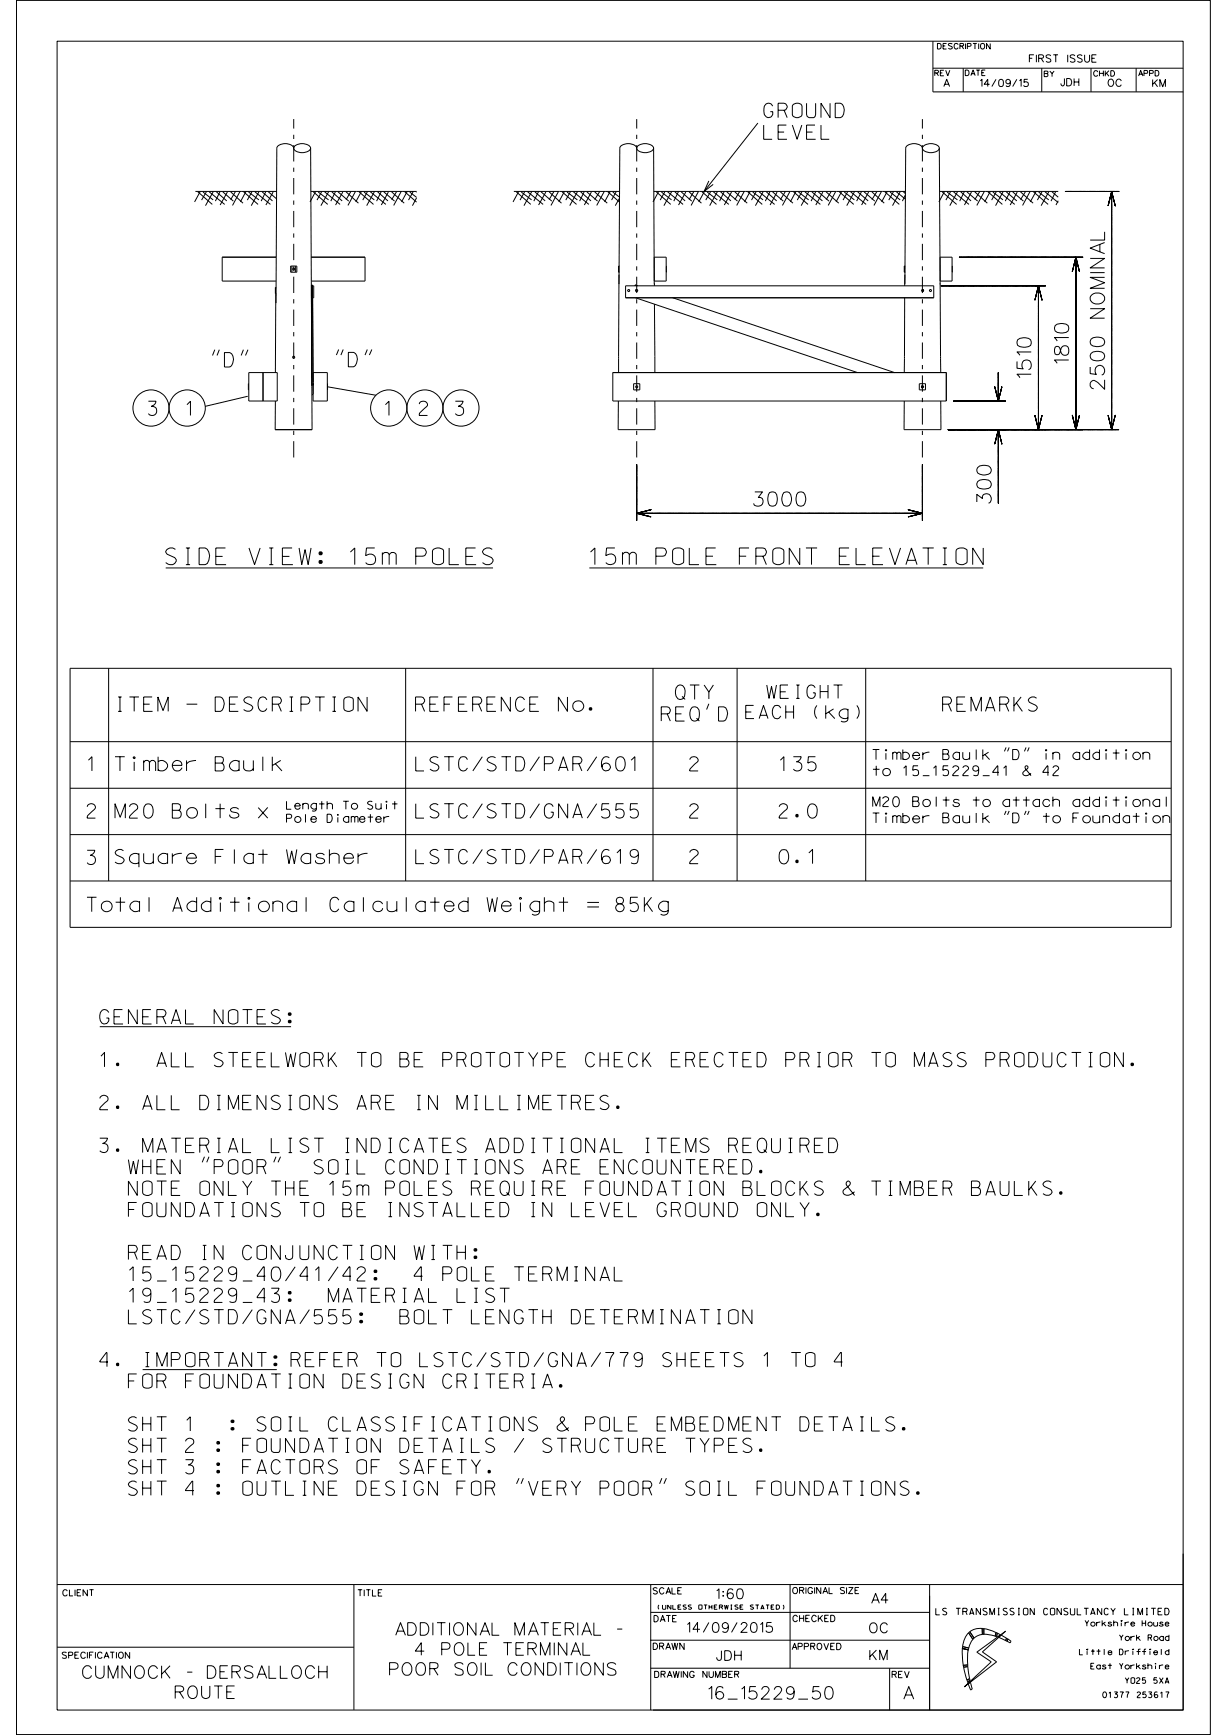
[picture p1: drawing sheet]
<svg xmlns="http://www.w3.org/2000/svg" width="210mm" height="297mm" viewBox="0 0 210 297" stroke-linecap="round" stroke-linejoin="round" font-family="sans-serif">
<defs><g id="words">
<g font-size="2.9">
<text x="28.4" y="96.7">SIDE VIEW: 15m POLES</text>
<text x="100.8" y="96.6">15m POLE FRONT ELEVATION</text>
</g>
<g font-size="2.4">
<text x="130.7" y="23.8">LEVEL</text>
<text x="130.7" y="20.1">GROUND</text>
<text x="189" y="41.1" transform="rotate(-90 189 41.1)">L</text>
<text x="189" y="46.7" transform="rotate(-90 189 46.7)">I</text>
<text x="189" y="45.9" transform="rotate(-90 189 45.9)">NA</text>
<text x="189" y="54.5" transform="rotate(-90 189 54.5)">NOM</text>
<text x="36" y="62.8">&quot;D&quot;</text>
<text x="57.2" y="62.8">&quot;D&quot;</text>
<text x="176.5" y="64.7" transform="rotate(-90 176.5 64.7)">1510</text>
<text x="182.9" y="62.2" transform="rotate(-90 182.9 62.2)">1810</text>
<text x="25.4" y="71.1">3</text>
<text x="31.8" y="71.1">1</text>
<text x="65.8" y="71.1">1</text>
<text x="71.7" y="71.1">2</text>
<text x="77.9" y="71.1">3</text>
<text x="189" y="66.6" transform="rotate(-90 189 66.6)">2500</text>
<text x="129" y="86.6">3000</text>
<text x="169.6" y="86.2" transform="rotate(-90 169.6 86.2)">300</text>
<text x="115.6" y="119.7">QTY</text>
<text x="19.7" y="121.8">ITEM - DESCRIPTION</text>
<text x="71.1" y="121.8">REFERENCE No.</text>
<text x="113.2" y="123.4">REQ'D</text>
<text x="161.3" y="121.8">REMARKS</text>
<text x="14.9" y="132">1</text>
<text x="19.7" y="132">Timber Baulk</text>
<text x="71.1" y="132">LSTC/STD/PAR/601</text>
<text x="118" y="132">2</text>
<text x="133.3" y="132">135</text>
<text x="14.9" y="140">2</text>
<text x="19.7" y="140">M20 Bolts x</text>
<text x="71.1" y="140">LSTC/STD/GNA/555</text>
<text x="118" y="140">2</text>
<text x="133.3" y="140">2.0</text>
<text x="14.9" y="148">3</text>
<text x="19.7" y="147.9">Square Flat Washer</text>
<text x="71.1" y="147.9">LSTC/STD/PAR/619</text>
<text x="118" y="147.9">2</text>
<text x="133.3" y="147.9">0.1</text>
<text x="14.9" y="156.1">Total Additional Calculated Weight = 85Kg</text>
<text x="17.1" y="175.3">GENERAL NOTES:</text>
<text x="17.1" y="182.6">1.</text>
<text x="22.4" y="182.6">ALL STEELWORK TO BE PROTOTYPE CHECK ERECTED PRIOR TO MASS PRODUCTION.</text>
<text x="17.1" y="190">2. ALL DIMENSIONS ARE IN MILLIMETRES.</text>
<text x="17.1" y="197.3">3. MATERIAL LIST INDICATES ADDITIONAL ITEMS REQUIRED</text>
<text x="19.2" y="201">WHEN &quot;POOR&quot;</text>
<text x="50.7" y="201">SOIL CONDITIONS ARE ENCOUNTERED.</text>
<text x="19.2" y="204.6">NOTE ONLY THE 15m POLES REQUIRE FOUNDATION BLOCKS &amp; TIMBER BAULKS.</text>
<text x="19.2" y="208.3">FOUNDATIONS TO BE INSTALLED IN LEVEL GROUND ONLY.</text>
<text x="19.3" y="215.6">READ IN CONJUNCTION WITH:</text>
<text x="19.6" y="219.3">15_15229_40/41/42:</text>
<text x="64" y="219.3">4 POLE TERMINAL</text>
<text x="19.3" y="226.6">LSTC/STD/GNA/555:</text>
<text x="19.6" y="223">19_15229_43:</text>
<text x="50.7" y="223">MATERIAL LIST</text>
<text x="61.7" y="226.6">BOLT LENGTH DETERMINATION</text>
<text x="17.1" y="234">4.</text>
<text x="24.4" y="234">IMPORTANT:REFER TO LSTC/STD/GNA/779 SHEETS 1 TO 4</text>
<text x="19.3" y="237.6">FOR FOUNDATION DESIGN CRITERIA.</text>
<text x="19.4" y="245">SHT 1</text>
<text x="33.8" y="245">: SOIL CLASSIFICATIONS &amp; POLE EMBEDMENT DETAILS.</text>
<text x="19.4" y="248.7">SHT 2 : FOUNDATION DETAILS / STRUCTURE TYPES.</text>
<text x="19.4" y="256">SHT 4 : OUTLINE DESIGN FOR &quot;VERY POOR&quot; SOIL FOUNDATIONS.</text>
<text x="19.5" y="252.3">SHT 3 : FACTORS OF SAFETY.</text>
</g>
<g font-size="2.3">
<text x="131.2" y="119.6">WEIGHT</text>
<text x="127.6" y="123">EACH (kg)</text>
</g>
<g font-size="2.2">
<text x="66.4" y="279.9">ADDITIONAL MATERIAL -</text>
<text x="14.1" y="287.3">CUMNOCK - DERSALLOCH</text>
<text x="66.7" y="286.8">POOR SOIL CONDITIONS</text>
<text x="71.1" y="283.4">4 POLE TERMINAL</text>
<text x="30" y="290.8">ROUTE</text>
<text x="121.3" y="290.9">16_15229_50</text>
<text x="154.7" y="290.9">A</text>
</g>
<g font-size="1.7">
<text x="149.4" y="130">Timber Baulk &quot;D&quot; in addition</text>
<text x="149.4" y="132.8">to 15_15229_41 &amp; 42</text>
<text x="149.4" y="140.9">Timber Baulk &quot;D&quot; to Foundation</text>
<text x="149.4" y="138.1">M20 Bolts to attach additional</text>
<text x="122.7" y="273.7">1:60</text>
<text x="149.2" y="274.5">A4</text>
<text x="117.6" y="279.4">14/09/2015</text>
<text x="148.8" y="279.5">OC</text>
<text x="122.7" y="284.2">JDH</text>
<text x="148.9" y="284.2">KM</text>
</g>
<g font-size="1.4">
<text x="49" y="140.8">Pole Diameter</text>
<text x="49" y="138.5">Length To Suit</text>
</g>
<g font-size="1.2">
<text x="176.2" y="10.6">FIRST ISSUE</text>
<text x="161.6" y="14.8">A</text>
<text x="167.8" y="14.8">14/09/15</text>
<text x="181.6" y="14.7">JDH</text>
<text x="189.6" y="14.8">OC</text>
<text x="197.3" y="14.8">KM</text>
<text x="160.2" y="276.4">LS TRANSMISSION CONSULTANCY LIMITED</text>
</g>
<g font-size="1.1">
<text x="10.7" y="273.2">CLIENT</text>
<text x="61.3" y="273.2">TITLE</text>
<text x="111.8" y="272.9">SCALE</text>
<text x="135.7" y="272.8">ORIGINAL SIZE</text>
<text x="111.9" y="277.6">DATE</text>
<text x="135.7" y="277.6">CHECKED</text>
<text x="10.7" y="283.9">SPECIFICATION</text>
<text x="111.8" y="282.4">DRAWN</text>
<text x="112" y="287.2">DRAWING NUMBER</text>
<text x="135.6" y="282.4">APPROVED</text>
<text x="152.7" y="287.2">REV</text>
</g>
<g font-size="1">
<text x="160.5" y="8.4">DESCRIPTION</text>
<text x="160" y="13">REV</text>
<text x="165.2" y="12.9">DATE</text>
<text x="178.7" y="13.1">BY</text>
<text x="187.2" y="13.1">CHKD</text>
<text x="194.9" y="13">APPD</text>
<text x="185.7" y="278.4">Yorkshire House</text>
<text x="191.6" y="280.8">York Road</text>
<text x="184.7" y="283.3">Little Driffield</text>
<text x="186.7" y="285.7">East Yorkshire</text>
<text x="188.7" y="290.6">01377 253617</text>
<text x="192.6" y="288.2">YO25 5XA</text>
</g>
<text font-size=".8" x="112.5" y="275.5">(UNLESS OTHERWISE STATED)</text>
</g></defs>
<g fill="none" stroke="#000" stroke-width=".17">
<path d="M2.8 .1h204.4v296.8h-204.4zM9.8 7.1h192.7v285.6h-192.7zM159.7 11.7h42.8M159.7 7.1v8.6h42.8M164.9 11.7v4M178.3 11.7v4M186.7 11.7v4M194.5 11.7v4M33.4 32.8h13.9M33.9 32.8l2.4 2.2M34.3 32.8l-1 1.8M34.7 32.9l1.8 1.3"/>
<path d="M35.3 32.8l-.8 1.5M35.8 32.8l2.7 2.2M36.5 32.8l-1.3 2.4M37 32.8l1.8 1.6M37.6 32.8l-.7 1.6M38.1 32.8l1.8 1.6M38.9 32.9l-1.2 2.2M39.5 32.8l2.1 2M40.3 32.8l-.8 1.4M41.1 32.8l-1.3 2.4M41.7 32.8l2.5 2.2M42.1 32.8l-1 1.8"/>
<path d="M42.5 32.9l1.8 1.3M43.1 32.8l-.8 1.5M43.6 32.8l2.7 2.2M44.3 32.8l-1.3 2.4M44.9 32.8l1.7 1.6M45.5 32.8l-.8 1.6M45.9 32.8l1.4 1.2M46.7 32.9l-1.2 2.2M47.3 32.8v.1M47.3 34.1v.1M50.3 25.4a1.8 1.8 0 0 0-2.5-.6l-.2 .2-.2 .4-.2 26.5M50.5 25a2.06 2.06 0 0 1 2.6 .2 .81 .81 0 0 1-.8 .9 1.93 1.93 0 0 1-2-.5v-.4z"/>
<path d="M53.2 25.4l.2 48.2M53.2 32.8h18.1M53.6 32.8l2.5 2.2M54 32.8l-.9 1.8M54.5 32.9l1.7 1.3M55 32.8l-.7 1.5M55.6 32.8l2.6 2.2M56.2 32.8l-1.3 2.4M56.8 32.8l1.8 1.6M57.4 32.8l-.8 1.6M57.9 32.8l1.8 1.6M58.7 32.9l-1.3 2.2"/>
<path d="M59.2 32.8l2.1 2M60 32.8l-.8 1.4M60.8 32.8l-1.3 2.4M61.5 32.8l2.4 2.2M61.8 32.8l-.9 1.8M62.3 32.9l1.8 1.3M62.9 32.8l-.8 1.5M63.4 32.8l2.6 2.2M64.1 32.8l-1.3 2.4M64.6 32.8l1.8 1.6M65.2 32.8l-.7 1.6M65.7 32.8l1.8 1.6"/>
<path d="M66.5 32.9l-1.2 2.2M67 32.8l2.2 2M67.9 32.8l-.9 1.4M68.7 32.8l-1.3 2.4M69.3 32.8l2 1.8M69.7 32.8l-1 1.8M70.1 32.9l1.2 .9M70.7 32.8l-.8 1.5M71.2 32.8l.1 .1M71.3 33.9l-.7 1.3M87.9 32.8h18.1M88.4 32.8l2.4 2.2"/>
<path d="M88.8 32.8l-1 1.8M89.2 32.9l1.8 1.3M89.8 32.8l-.8 1.5M90.3 32.8l2.7 2.2M91 32.8l-1.3 2.4M91.5 32.8l1.8 1.6M92.1 32.8l-.7 1.6M92.6 32.8l1.8 1.6M93.4 32.9l-1.2 2.2M94 32.8l2.1 2M94.8 32.8l-.8 1.4M95.6 32.8l-1.3 2.4"/>
<path d="M96.2 32.8l2.5 2.2M96.6 32.8l-1 1.8M97 32.9l1.8 1.3M97.6 32.8l-.8 1.5M98.1 32.8l2.7 2.2M98.8 32.8l-1.3 2.4M99.4 32.8l1.7 1.6M100 32.8l-.8 1.6M100.4 32.8l1.9 1.6M101.2 32.9l-1.2 2.2M101.8 32.8l2.1 2M102.6 32.8l-.8 1.4"/>
<path d="M103.4 32.8l-1.3 2.4M104 32.8l2 1.8M104.4 32.8l-.9 1.8M104.9 32.9l1.1 .9M105.4 32.8l-.7 1.5M106 32.8v.1M106 33.9l-.7 1.3M109 25.4a1.8 1.8 0 0 0-2.5-.6l-.2 .2-.2 .4-.2 35.9M109.2 25a2.06 2.06 0 0 1 2.6 .2 .81 .81 0 0 1-.8 .9 1.94 1.94 0 0 1-2-.5v-.4zM111.9 25.4l.1 23.3M111.9 32.8h43M112.3 32.8l2.5 2.2"/>
<path d="M112.7 32.8l-.9 1.8M113.2 32.9l1.7 1.3M113.8 32.8l-.8 1.5M114.3 32.8l2.6 2.2M114.9 32.8l-1.3 2.4M115.5 32.8l1.8 1.6M116.1 32.8l-.8 1.6M116.6 32.8l1.8 1.6M117.4 32.9l-1.3 2.2M117.9 32.8l2.2 2M118.7 32.8l-.8 1.4M119.5 32.8l-1.2 2.4"/>
<path d="M120.2 32.8l2.4 2.2M120.5 32.8l-.9 1.8M121 32.9l1.8 1.3M121.3 31l-.8 1.8 1.6-1.2M121.6 32.8l-.8 1.5M122.1 32.8l2.6 2.2M122.8 32.8l-1.3 2.4M123.3 32.8l1.8 1.6M123.9 32.8l-.7 1.6M124.4 32.8l1.8 1.6M125.2 32.9l-1.2 2.2M125.8 32.8l2.1 2"/>
<path d="M126.6 32.8l-.8 1.4M127.4 32.8l-1.3 2.4M128 32.8l2.5 2.2M128.4 32.8l-1 1.8M128.8 32.9l1.8 1.3M129.4 32.8l-.8 1.5M129.7 21.1l-9.2 11.7M129.9 32.8l2.7 2.2M130.6 32.8l-1.3 2.4M131.2 32.8l1.7 1.6M131.8 32.8l-.8 1.6M132.2 32.8l1.9 1.6"/>
<path d="M133 32.9l-1.2 2.2M133.6 32.8l2.1 2M134.4 32.8l-.8 1.4M135.2 32.8l-1.3 2.4M135.8 32.8l2.5 2.2M136.2 32.8l-.9 1.8M136.7 32.9l1.7 1.3M137.2 32.8l-.7 1.5M137.8 32.8l2.6 2.2M138.4 32.8l-1.3 2.4M139 32.8l1.8 1.6M139.6 32.8l-.8 1.6"/>
<path d="M140.1 32.8l1.8 1.6M140.8 32.9l-1.2 2.2M141.4 32.8l2.1 2M142.2 32.8l-.8 1.4M143 32.8l-1.3 2.4M143.7 32.8l2.4 2.2M144 32.8l-.9 1.8M144.5 32.9l1.7 1.3M145.1 32.8l-.8 1.5M145.6 32.8l2.6 2.2M146.2 32.8l-1.3 2.4M146.8 32.8l1.8 1.6"/>
<path d="M147.4 32.8l-.8 1.6M147.9 32.8l1.8 1.6M148.7 32.9l-1.2 2.2M149.2 32.8l2.1 2M150.1 32.8l-.9 1.4M150.8 32.8l-1.2 2.4M151.4 32.8l2.5 2.2M151.8 32.8l-.9 1.8M152.3 32.9l1.8 1.3M152.9 32.8l-.8 1.5M153.4 32.8l1.5 1.3M154.1 32.8l-1.3 2.4"/>
<path d="M154.6 32.8l.3 .3M154.9 33.4l-.5 1M157.9 25.4a1.59 1.59 0 0 0-2-.7h-.3a.8 .8 0 0 0-.6 .7l-.1 23.2M158.1 25a2.05 2.05 0 0 1 2.6 .2 .79 .79 0 0 1-.8 .9 1.74 1.74 0 0 1-2-.7zM160.8 25.4l.2 38.4M160.8 32.8h20.3M161.3 32.8l2.4 2.2M161.6 32.8l-.9 1.8M162.1 32.9l1.8 1.3M162.7 32.8l-.8 1.5M163.2 32.8l2.6 2.2M163.9 32.8l-1.3 2.4"/>
<path d="M164.4 32.8l1.8 1.6M165 32.8l-.7 1.6M165.5 32.8l1.8 1.6M166.3 32.9l-1.2 2.2M166.8 32.8l2.2 2M167.7 32.8l-.9 1.4M168.5 32.8l-1.3 2.4M169.1 32.8l2.5 2.2M169.5 32.8l-1 1.8M169.9 32.9l1.8 1.3M170.5 32.8l-.8 1.5M171 32.8l2.7 2.2"/>
<path d="M171.7 32.8l-1.3 2.4M172.2 32.8l1.8 1.6M172.9 32.8l-.9 1.6M173.3 32.8l1.9 1.6M174.1 32.9l-1.2 2.2M174.7 32.8l2.1 2M175.5 32.8l-.8 1.4M176.3 32.8l-1.3 2.4M176.9 32.8l2.5 2.2M177.3 32.8l-1 1.8M177.8 32.9l1.7 1.3M178.3 32.8l-.7 1.5"/>
<path d="M178.9 32.8l2.2 1.9M179.5 32.8l-1.3 2.4M180.1 32.8l1 1M180.7 32.8l-.8 1.6M181.1 34.4l-.4 .7M182.3 32.8h9.2M182.4 32.8h.1M182.4 32.8h-.1M182.5 32.8h-.1M182.5 32.8h.1M182.6 32.8h-.1M182.6 32.8h.1"/>
<path d="M182.7 32.8h-.1M182.7 32.8h.1M182.8 32.8h-.1M182.8 32.8h.1M182.9 32.8h-.1M182.9 32.8h.1M183 32.8h.1M183 32.8h-.1M183.1 32.8h.1M183.1 32.8h-.1M183.2 32.8h-.1M183.2 32.8h.1"/>
<path d="M183.3 32.8h-.1M183.3 32.8h.1M183.4 32.8h-.1M183.4 32.8h.1M183.5 32.8h-.1M183.5 32.8h.1M183.6 32.8h.1M183.6 32.8h-.1M183.7 32.8h.1M183.7 32.8h-.1M183.8 32.8h.1M183.8 32.8h-.1"/>
<path d="M183.9 32.8h-.1M183.9 32.8h.1M184 32.8h-.1M184 32.8h.1M184.1 32.8h-.1M184.1 32.8h.1M184.2 32.8h-.1M184.2 32.8h.1M184.3 32.8h.1M184.3 32.8h-.1M184.4 32.8h.1M184.4 32.8h-.1"/>
<path d="M184.5 32.8h.1M184.5 32.8h-.1M184.6 32.8h.1M184.6 32.8h-.1M184.7 32.8h-.1M184.7 32.8h.1M184.8 32.8h-.1M184.8 32.8h.1M184.9 32.8h.1M184.9 32.8h-.1M185 32.8h.1M185 32.8h-.1"/>
<path d="M185.1 32.8h.1M185.1 32.8h-.1M185.2 32.8h.1M185.2 32.8h-.1M185.3 32.8h.1M185.3 32.8h-.1M185.4 32.8h.1M185.4 32.8h-.1M185.5 32.8h-.1M185.5 32.8h.1M185.6 32.8h.1M185.6 32.8h-.1"/>
<path d="M185.7 32.8h-.1M185.7 32.8h.1M185.8 32.8h-.1M185.8 32.8h.1M185.9 32.8h.1M185.9 32.8h-.1M186 32.8h-.1M186 32.8h.1M186.1 32.8h-.1M186.1 32.8h.1M186.2 32.8h.1M186.2 32.8h-.1"/>
<path d="M186.3 32.8h-.1M186.3 32.8h.1M186.4 32.8h.1M186.5 32.8h-.1M186.5 32.8h.1M186.6 32.8h-.1M186.6 32.8h.1M186.7 32.8h.1M186.7 32.8h-.1M186.8 32.8h-.1M186.8 32.8h.1M186.9 32.8h.1"/>
<path d="M186.9 32.8h-.1M187 32.8h-.1M187 32.8h.1M187.1 32.8h-.1M187.1 32.8h.1M187.2 32.8h.1M187.2 32.8h-.1M187.3 32.8h-.1M187.3 32.8h.1M187.4 32.8h.1M187.5 32.8h-.1M187.5 32.8h.1"/>
<path d="M187.6 32.8h-.1M187.6 32.8h.1M187.7 32.8h.1M187.7 32.8h-.1M187.8 32.8h.1M187.9 32.8h-.1M187.9 32.8h.1M188 32.8h-.1M188 32.8h.1M188.1 32.8h-.1M188.1 32.8h.1M188.2 32.8h-.1"/>
<path d="M188.2 32.8h.1M188.3 32.8h.1M188.3 32.8h-.1M188.4 32.8h-.1M188.4 32.8h.1M188.5 32.8h.1M188.5 32.8h-.1M188.6 32.8h-.1M188.6 32.8h.1M188.7 32.8h-.1M188.7 32.8h.1M188.8 32.8h-.1"/>
<path d="M188.8 32.8h.1M188.9 32.8h-.1M188.9 32.8h.1M189 32.8h-.1M189 32.8h.1M189.1 32.8h-.1M189.1 32.8h.1M189.2 32.8h-.1M189.2 32.8h.1M189.3 32.8h-.1M189.3 32.8h.1M189.4 32.8h-.1"/>
<path d="M189.4 32.8h.1M189.5 32.8h-.1M189.5 32.8h.1M189.6 32.8h-.1M189.6 32.8h.1M189.7 32.8h.1M189.7 35.1v.1M189.7 35.1h.1M189.7 35.2h.1M189.7 32.8h-.1M189.7 35v.1M189.7 35h.1"/>
<path d="M189.7 34.9v.1M189.7 34.9h.1M189.8 34.8l-.1 .1M189.8 34.8h.1M189.8 32.8h.1M189.8 34.7v.2M189.8 34.7h.1M189.8 34.8h-.1M189.8 32.8h-.1M189.8 34.7v.1M189.8 34.6v.1M189.8 34.6h.1"/>
<path d="M189.8 34.5v.1M189.8 34.5h.1M189.8 34.4h.1M189.9 34.4l-.1 .1M189.9 32.8h.1M189.9 34.4h.1M189.9 32.8h-.1M189.9 34.3l-.1 .3M189.9 34.3h.1M189.9 34.3v.1M189.9 34.2v.1M189.9 34.2h.1"/>
<path d="M189.9 34.1v.1M189.9 34v.1M189.9 34h.1M189.9 34.1h.1M190 34l-.1 .1M190 34h.1M190 34h-.1M190 32.8h.1M190 33.9v.1M190 33.9h.1M190 32.8h-.1M190 33.8h.1"/>
<path d="M190 33.8v.1M190 33.7v.1M190 33.7h.1M190 33.6h.1M190 33.6v.1M190.1 33.6l-.1 .1M190.1 33.6h.1M190.1 33.6h-.1M190.1 32.8h-.1M190.1 32.8h.1M190.1 33.5v.1M190.1 33.4l-.1 .4"/>
<path d="M190.1 33.4v.1M190.1 33.4h.1M190.1 33.5h.1M190.1 33.3v.1M190.1 33.3h.1M190.1 33.2v.1M190.1 33.2h.1M190.2 33.2h.1M190.2 33.2l-.1 .1M190.2 33.1v.1M190.2 32.8h-.1M190.2 32.8h.1"/>
<path d="M190.2 33v.1M190.2 32.8v.1M190.2 33.1h.1M190.2 33h.1M190.2 32.9h.1M190.2 32.9v.1M190.3 32.8v40.8M190.3 32.8l-.1 .1M190.3 32.8l-.6 2.4M190.3 33.4v.1M190.3 40h.1M190.3 39.9h.1"/>
<path d="M190.3 39.3h.1M190.3 39.2h.1M190.3 39h.1M190.3 38.9v.1M190.3 38.8v.1M190.3 38.8h.1M190.3 38.7v.1M190.3 38.5h.1M190.3 38.4h.1M190.3 38.1h.1M190.3 38v.1M190.3 37.7h.1"/>
<path d="M190.3 37.6h.1M190.3 37.5h.1M190.3 37.3v.1M190.3 37.2v.1M190.3 37.1v.1M190.3 36.8h.1M190.3 36.4v.1M190.3 36.4h.1M190.3 36.3h.1M190.3 35.7h.1M190.3 35.5v.1M190.3 35.2h.1"/>
<path d="M190.3 35.1h.1M190.3 34.7v.1M190.3 34.5h.1M190.3 34.4h.1M190.3 34.2h.1M190.3 34h.1M190.3 33.8h.1M190.3 33.6h.1M190.3 33.5h.1M190.3 33.1v.1M190.3 33.1h.1M190.3 32.8h.1"/>
<path d="M190.3 39.9v.1M190.3 39.7v.1M190.3 39.7h.1M190.3 38.6v.1M190.3 38.6h.1M190.3 38.5v.1M190.3 38.3v.1M190.3 38.2h.1M190.3 38h.1M190.3 37.9h.1M190.3 37.8v.1M190.3 37.7v.1"/>
<path d="M190.3 37.6v.1M190.3 37.4h.1M190.3 36.9h.1M190.3 36.1h.1M190.3 35.8h.1M190.3 35.6h.1M190.3 35.2v.1M190.3 35h.1M190.3 34.9v.1M190.3 34.9h.1M190.3 34.8h.1M190.3 34.6h.1"/>
<path d="M190.3 34.4v.1M190.3 34.3h.1M190.3 34.1h.1M190.3 33.9h.1M190.3 33.3h.1M190.3 33.2v.1M190.3 33h.1M190.3 32.9h.1M190.3 39.5h.1M190.3 39.1v.1M190.3 38.7h.1M190.3 37.1h.1"/>
<path d="M190.3 36.7h.1M190.3 36.5v.1M190.3 36.2h.1M190.3 35.8v.1M190.3 35.4h.1M190.3 34v.1M190.3 33.7h.1M190.3 33.4h.1M190.3 33v.1M190.3 32.8h-.1M190.3 39.1h.1M190.3 39.3v.1"/>
<path d="M190.3 39.4h.1M190.3 39.5v.1M190.3 39.6v.1M190.3 38.4v.1M190.3 38.2v.1M190.3 37.9v.1M190.3 37.8h.1M190.3 37.5v.1M190.3 37.4v.1M190.3 37.3h.1M190.3 37.2h.1M190.3 37v.1"/>
<path d="M190.3 36.9v.1M190.3 36.7v.1M190.3 36.6v.1M190.3 36.6h.1M190.3 36.2v.1M190.3 36.1v.1M190.3 36v.1M190.3 36h.1M190.3 35.9h.1M190.3 35.6v.1M190.3 35.5h.1M190.3 35.4v.1"/>
<path d="M190.3 35.3v.1M190.3 35.3h.1M190.3 35.1v.1M190.3 35v.1M190.3 34.8v.1M190.3 34.7h.1M190.3 34.5v.1M190.3 34.3v.1M190.3 34.2v.1M190.3 34.1v.1M190.3 33.8v.1M190.3 33.7v.1"/>
<path d="M190.3 33.6v.1M190.3 33.3v.1M190.3 39.8h.1M190.3 39.6h.1M190.3 38.9h.1M190.3 37h.1M190.3 36.8v.1M190.3 38.3h.1M190.3 36.5h.1M190.3 36.3v.1M190.3 35.9v.1M190.3 35.7v.1"/>
<path d="M190.3 33.2h.1M190.3 39v.1M190.3 33.9v.1M190.3 32.9v.1M190.3 32.8v.1M190.3 39.8v.1M190.3 39.4v.1M190.3 39.2v.1M190.3 38.1v.1M190.3 34.6v.1M190.3 33.5v.1M190.3 32.8l.3 1.3"/>
<path d="M190.3 32.8v40.7M190.3 33.1l.1 .1M190.4 33.2h.1M190.4 32.8h.1M190.4 33.1v.2M190.4 33.2v.1M190.4 32.8h-.1M190.4 33.3h.1M190.4 33.3v.1M190.4 33.4h.1M190.4 33.4v.1M190.4 33.4l.1 .3"/>
<path d="M190.4 33.5h.1M190.4 33.5l.1 .1M190.5 33.5v.1M190.5 33.6h.1M190.5 33.7h.1M190.5 32.8h.1M190.5 33.6v.1M190.5 32.8h-.1M190.5 33.7v.1M190.5 33.8h.1M190.5 33.8v.1M190.5 33.9h.1"/>
<path d="M190.5 33.8v.2M190.5 33.9v.1M190.5 34h.1M190.5 33.9l.1 .1M190.6 34h.1M190.6 34v.1M190.6 34.1h.1M190.6 32.8h.1M190.6 32.8h-.1M190.6 34.1v.1M190.6 34.1v.2M190.6 34.2h.1"/>
<path d="M190.6 34.2l.1 .3M190.6 34.2v.1M190.6 34.3h.1M190.6 34.3l.3 .9M190.6 34.4h.1M190.6 34.3v.1M190.6 34.3l.1 .1M190.7 34.4h.1M190.7 34.4v.1M190.7 32.8h-.1M190.7 32.8h.1M190.7 34.5h.1"/>
<path d="M190.7 34.5v.1M190.7 34.6h.1M190.7 34.6v.1M190.7 34.7h.1M190.7 34.7l.1 .1M190.7 34.8h.1M190.7 34.7v.1M190.8 34.7v.1M190.8 34.8h.1M190.8 34.8v.1M190.8 32.8h-.1M190.8 32.8h.1"/>
<path d="M190.8 34.9v.1M190.8 34.8h-.1M190.8 35h.1M190.8 34.9h.1M190.8 35.1h.1M190.8 35l.1 .2M190.8 35v.1M190.8 35.1l.1 .1M190.9 35.2h.1M190.9 32.8h-.1M190.9 32.8h.1M191 32.8h.1"/>
<path d="M191 32.8h-.1M191.1 32.8h-.1M191.1 32.8h.1M191.2 32.8h-.1M191.2 32.8h.1M191.3 32.8h-.1M191.3 32.8h.1M191.4 32.8h-.1M191.4 32.8h.1M191.5 32.8h-.1M191.5 32.8h.1M36.8 59.9l-.4 1"/>
<path d="M37.5 59.9l-.4 1M41.7 59.9l-.4 1M42.4 59.9l-.4 1M47.2 50.3l-.1 13.5M47.2 44h-9.2v4.1h9.2M47.3 49.2h-.2v1.1h.2M49.7 45.5h1.1v1.1h-1.1zM50 45.5v1.1M50.1 45.9h.3v.3h-.3zM50.6 45.5v1.1M53.3 44h9.2v4.1h-9.2M53.3 48.9h.1"/>
<path d="M53.3 49.9l.1 16.1M53.5 51l.1 16.4M53.5 48.9h.2v2.1h-.2M53.5 50.7h-.2v-1.9h.2v2.2M58 59.8l-.4 1M58.7 59.8l-.4 1M62.9 59.8l-.4 1M63.6 59.8l-.4 1M105.9 45.5v1.1M106 45.5h-.1v1.1h.1M107.1 48.9h52.7v2.1h-52.7zM107.5 49.6h.2v.3h-.2z"/>
<path d="M108.7 48.8l.4 .1M108.7 48.8v.1M108.7 48.8h.1M108.8 51l38 12.8M108.8 49.6h.3v.3h-.3zM109 49.6l-.2 .1 .1 .2M112 44h2v4.1h-2zM112 48.5v.4M112 52.1l.1 11.7M114 45.5v1.1M115.1 51l38 12.8M154.8 51v10.3"/>
<path d="M154.8 45.5v1.1M154.9 47l-.1 1.9M154.9 45.5h-.1v1.1h.1M157.8 49.6h.2v.3h-.2zM157.9 49.6a.16 .16 0 0 1 .2 .1 .16 .16 0 0 1-.2 .2M159.1 49.6h.3v.3h-.3zM160.9 44h2v4.1h-2zM161 48.9h18M161 48.9h.1M161.1 48.9h.1M161.2 48.9h-.1M161.2 48.9h.1"/>
<path d="M161.3 48.9h-.1M161.3 48.9h.1M161.4 48.9h-.1M161.4 48.9h.1M161.5 48.9h-.1M161.5 48.9h.1M161.5 48.9h.2M161.6 48.9h-.1M161.6 48.9h.1M161.7 48.9h.1M161.8 48.9h.1M161.8 48.9h-.1"/>
<path d="M161.9 48.9h-.1M161.9 48.9h.1M162 48.9h.1M162 48.9h-.1M162.1 48.9h-.1M162.1 48.9h.1M162.2 48.9h-.1M162.2 48.9h.1M162.3 48.9h-.1M162.3 48.9h.1M162.4 48.9h-.1M162.4 48.9h.1"/>
<path d="M162.5 48.9h.1M162.6 48.9h-.1M162.6 48.9h.1M162.7 48.9h-.1M162.7 48.9h.1M162.8 48.9h.1M162.8 48.9h-.1M162.9 48.9h.1M162.9 48.9h-.1M162.9 45.5v1.1M163 48.9h-.1M163 48.9h.1"/>
<path d="M163.1 48.9h.1M163.2 48.9h-.1M163.2 48.9h.1M163.3 48.9h.1M163.4 48.9h.1M163.4 48.9h-.1M163.5 48.9h-.1M163.5 48.9h.1M163.6 48.9h-.1M163.6 48.9h.1M163.7 48.9h-.1M163.7 48.9h.1"/>
<path d="M163.8 48.9h.1M163.8 48.9h-.1M163.9 48.9h.1M163.9 48.9h-.1M164 48.9h-.1M164 48.9h.1M164 48.9h.2M164.1 48.9h-.1M164.1 44h21.3M164.2 48.9h.1M164.2 48.9h-.2M164.2 44h.1"/>
<path d="M164.3 44h.1M164.3 48.9h.1M164.3 44h-.1M164.3 48.9h-.1M164.4 44h.1M164.4 44h-.1M164.4 48.9h-.1M164.4 48.9h.1M164.5 44h-.1M164.5 48.9h.1M164.5 48.9h-.1M164.5 44h.1"/>
<path d="M164.6 44h-.1M164.6 48.9h-.1M164.6 48.9h.1M164.6 44h.1M164.7 44h-.1M164.7 48.9h-.1M164.7 48.9h.1M164.7 44h.1M164.7 48.9h.2M164.8 48.9h-.1M164.8 44h-.1M164.8 48.9h.1"/>
<path d="M164.8 44h.1M164.9 48.9h-.1M164.9 48.9h.1M164.9 44h-.1M164.9 44h.1M165 44h-.1M165 48.9h.1M165 48.9h-.1M165 44h.1M165.1 44h-.1M165.1 48.9h.1M165.1 44h.1"/>
<path d="M165.1 48.9h-.1M165.2 44h-.1M165.2 48.9h.1M165.2 44h.1M165.2 48.9h-.1M165.3 44h-.1M165.3 48.9h-.1M165.3 48.9h.1M165.3 44h.1M165.4 44h-.1M165.4 48.9h.1M165.4 44h.1"/>
<path d="M165.4 48.9h-.1M165.5 44h-.1M165.5 48.9h-.1M165.5 48.9h.1M165.5 44h.1M165.6 44h-.1M165.6 48.9h-.1M165.6 44h.1M165.6 48.9h.1M165.7 44h-.1M165.7 48.9h.1M165.7 44h.1"/>
<path d="M165.7 48.9h-.1M165.8 44h-.1M165.8 48.9h-.1M165.8 44h.1M165.8 48.9h.1M165.9 48.9h-.1M165.9 48.9h.1M165.9 44h.1M165.9 44h-.1M166 48.9h-.1M166 48.9h.1M166 44h-.1"/>
<path d="M166 44h.1M166.1 48.9h.1M166.1 48.9h-.1M166.1 44h-.1M166.1 44h.1M166.2 48.9h.1M166.2 44h-.1M166.2 44h.1M166.3 48.9h.1M166.3 48.9h-.1M166.3 44h.1M166.3 44h-.1"/>
<path d="M166.4 48.9h-.1M166.4 48.9h.1M166.4 44h-.1M166.4 44h.1M166.5 44h.1M166.5 44h-.1M166.5 48.9h-.1M166.5 48.9h.1M166.6 44h-.1M166.6 44h.1M166.6 48.9h.1M166.6 48.9h-.1"/>
<path d="M166.7 48.9h-.1M166.7 44h.1M166.7 44h-.1M166.7 48.9h.1M166.8 48.9h-.1M166.8 44h.1M166.8 44h-.1M166.8 48.9h.1M166.9 48.9h-.1M166.9 48.9h.1M166.9 44h-.1M166.9 44h.1"/>
<path d="M167 48.9h-.1M167 44h-.1M167 48.9h.1M167 44h.1M167.1 48.9h-.1M167.1 44h.1M167.1 48.9h.1M167.1 44h-.1M167.2 48.9h-.1M167.2 48.9h.1M167.2 44h.1M167.2 44h-.1"/>
<path d="M167.3 44h-.1M167.3 44h.1M167.3 48.9h-.1M167.3 48.9h.1M167.4 44h-.1M167.4 44h.1M167.4 48.9h.1M167.5 48.9h.1M167.5 48.9h-.1M167.5 44h-.1M167.5 44h.1M167.6 48.9h-.1"/>
<path d="M167.6 48.9h.1M167.6 44h-.1M167.6 44h.1M167.7 44h-.1M167.7 44h.1M167.7 48.9h.1M167.8 48.9h.1M167.8 48.9h-.1M167.8 44h.1M167.8 44h-.1M167.9 48.9h.1M167.9 48.9h-.1"/>
<path d="M167.9 44h-.1M167.9 44h.1M168 44h.1M168 48.9h-.1M168 48.9h.1M168 44h-.1M168.1 44h-.1M168.1 44h.1M168.1 48.9h.1M168.2 48.9h-.1M168.2 44h-.1M168.2 48.9h.1"/>
<path d="M168.2 44h.1M168.3 48.9h.1M168.3 48.9h-.1M168.3 44h-.1M168.3 44h.1M168.4 48.9h-.1M168.4 48.9h.1M168.4 44h-.1M168.4 44h.1M168.5 48.9h-.1M168.5 48.9h.1M168.5 44h.1"/>
<path d="M168.5 44h-.1M168.6 44h.1M168.6 48.9h-.1M168.6 44h-.1M168.6 48.9h.1M168.7 48.9h.1M168.7 48.9h-.1M168.7 44h-.1M168.7 44h.1M168.8 48.9h-.1M168.8 44h-.1M168.8 48.9h.1"/>
<path d="M168.8 44h.1M168.9 48.9h-.1M168.9 44h-.1M168.9 48.9h.1M168.9 44h.1M169 48.9h.1M169 48.9h-.1M169 44h.1M169.1 44h.1M169.1 48.9h.1M169.1 48.9h-.1M169.2 48.9h.1"/>
<path d="M169.2 44h.1M169.2 44h-.1M169.2 48.9h-.1M169.3 48.9h-.1M169.3 44h-.1M169.3 44h.1M169.3 48.9h.1M169.3 48.9h.2M169.4 44h.1M169.4 48.9h.1M169.4 48.9h-.1M169.5 44h-.1"/>
<path d="M169.5 48.9h.1M169.5 48.9h-.1M169.5 44h.1M169.6 48.9h.1M169.6 48.9h-.1M169.6 44h.1M169.7 48.9h.1M169.7 48.9h-.1M169.7 44h.1M169.7 44h-.1M169.8 44h-.1M169.8 44h.1"/>
<path d="M169.8 48.9h.1M169.9 44h-.1M169.9 48.9h.1M169.9 48.9h-.2M169.9 44h.1M169.9 48.9h-.1M170 44h-.1M170 48.9h-.1M170 48.9h.1M170 44h.1M170.1 48.9h.1M170.1 44h-.1"/>
<path d="M170.1 48.9h-.1M170.1 44h.1M170.2 44h-.1M170.2 44h.1M170.2 48.9h-.1M170.2 48.9h.1M170.3 48.9h.1M170.3 44h-.1M170.3 48.9h-.1M170.3 44h.1M170.4 48.9h-.1M170.4 44h.1"/>
<path d="M170.4 44h-.1M170.4 48.9h.1M170.5 44h-.1M170.5 44h.1M170.5 48.9h-.1M170.5 48.9h.1M170.6 48.9h.1M170.6 44h-.1M170.6 44h.1M170.7 44h-.1M170.7 48.9h.1M170.7 48.9h-.1"/>
<path d="M170.7 44h.1M170.8 44h-.1M170.8 48.9h-.1M170.8 48.9h.1M170.8 44h.1M170.9 44h.1M170.9 44h-.1M170.9 48.9h.1M171 48.9h-.1M171 48.9h.1M171 44h-.1M171 44h.1"/>
<path d="M171.1 44h-.1M171.1 48.9h.1M171.1 48.9h-.1M171.1 44h.1M171.2 48.9h.1M171.2 44h-.1M171.2 44h.1M171.2 48.9h-.1M171.3 44h-.1M171.3 48.9h.1M171.3 44h.1M171.4 44h-.1"/>
<path d="M171.4 48.9h-.1M171.4 48.9h.1M171.4 44h.1M171.5 48.9h-.1M171.5 44h-.1M171.5 48.9h.1M171.5 44h.1M171.6 48.9h.1M171.6 48.9h-.1M171.6 44h-.1M171.6 44h.1M171.7 48.9h-.1"/>
<path d="M171.7 48.9h.1M171.7 44h-.1M171.7 44h.1M171.8 48.9h.1M171.8 44h-.1M171.8 48.9h-.1M171.8 44h.1M171.9 44h.1M171.9 48.9h.1M171.9 48.9h-.1M171.9 44h-.1M172 48.9h.1"/>
<path d="M172 44h-.1M172 44h.1M172.1 44h-.1M172.1 48.9h-.1M172.1 44h.1M172.1 48.9h.1M172.2 48.9h-.1M172.2 44h-.1M172.2 48.9h.1M172.2 44h.1M172.3 44h-.1M172.3 44h.1"/>
<path d="M172.3 48.9h.1M172.3 48.9h-.1M172.4 48.9h-.1M172.4 44h-.1M172.4 48.9h.1M172.4 44h.1M172.5 48.9h-.1M172.5 44h-.1M172.5 48.9h.1M172.5 44h.1M172.6 44h-.1M172.6 48.9h.1"/>
<path d="M172.6 48.9h-.1M172.6 44h.1M172.7 48.9h.1M172.7 44h-.1M172.7 44h.1M172.8 48.9h.1M172.8 48.9h-.1M172.8 44h.1M172.8 44h-.1M172.9 48.9h-.1M172.9 48.9h.1M172.9 44h-.1"/>
<path d="M172.9 44h.1M173 44h.1M173 44h-.1M173 48.9h.1M173.1 48.9h.1M173.1 48.9h-.1M173.1 44h-.1M173.1 44h.1M173.2 48.9h-.1M173.2 44h-.1M173.2 48.9h.1M173.2 44h.1"/>
<path d="M173.3 48.9h-.1M173.3 48.9h.1M173.3 44h.1M173.3 44h-.1M173.4 48.9h-.1M173.4 48.9h.1M173.4 44h-.1M173.4 44h.1M173.5 48.9h-.1M173.5 48.9h.1M173.5 44h-.1M173.5 44h.1"/>
<path d="M173.6 48.9h-.1M173.6 44h.1M173.6 48.9h.1M173.6 44h-.1M173.7 48.9h-.1M173.7 48.9h.1M173.7 44h.1M173.7 44h-.1M173.8 48.9h-.1M173.8 44h.1M173.8 44h-.1M173.8 48.9h.1"/>
<path d="M173.9 44h-.1M173.9 44h.1M173.9 48.9h-.1M173.9 48.9h.1M174 48.9h.1M174 48.9h-.1M174 44h-.1M174 44h.1M174.1 44h-.1M174.1 44h.1M174.1 48.9h-.1M174.1 48.9h.1"/>
<path d="M174.2 44h-.1M174.2 48.9h-.1M174.2 48.9h.1M174.2 44h.1M174.3 48.9h-.1M174.3 44h-.1M174.3 48.9h.1M174.3 44h.1M174.4 44h-.1M174.4 48.9h-.1M174.4 44h.1M174.4 48.9h.1"/>
<path d="M174.5 48.9h-.1M174.5 48.9h.1M174.5 44h.1M174.5 44h-.1M174.6 48.9h.1M174.6 48.9h-.1M174.6 44h.1M174.6 44h-.1M174.7 48.9h.1M174.7 44h-.1M174.7 48.9h-.1M174.7 44h.1"/>
<path d="M174.8 48.9h.1M174.8 44h.1M174.8 48.9h-.1M174.9 48.9h.1M174.9 44h-.1M174.9 48.9h-.1M174.9 44h.1M175 48.9h-.1M175 44h-.1M175 48.9h.1M175 44h.1M175.1 48.9h.1"/>
<path d="M175.1 44h-.1M175.1 48.9h-.1M175.1 44h.1M175.2 48.9h.1M175.2 48.9h-.1M175.2 44h.1M175.2 44h-.1M175.3 44h-.1M175.3 48.9h.1M175.3 44h.1M175.4 44h-.1M175.4 48.9h.1"/>
<path d="M175.4 48.9h-.1M175.4 44h.1M175.5 44h-.1M175.5 48.9h.1M175.5 48.9h-.1M175.5 44h.1M175.6 48.9h.1M175.6 44h.1M175.6 48.9h-.1M175.7 48.9h.1M175.7 48.9h-.1M175.7 44h.1"/>
<path d="M175.8 44h.1M175.8 44h-.1M175.8 48.9h.1M175.8 48.9h-.1M175.9 44h-.1M175.9 48.9h.1M175.9 44h.1M175.9 48.9h-.1M176 44h-.1M176 48.9h.1M176 48.9h-.1M176 44h.1"/>
<path d="M176.1 44h-.1M176.1 44h.1M176.1 48.9h.1M176.1 48.9h-.1M176.2 44h-.1M176.2 48.9h.1M176.2 48.9h-.1M176.2 44h.1M176.3 48.9h-.1M176.3 48.9h.1M176.3 44h.1M176.3 44h-.1"/>
<path d="M176.4 44h-.1M176.4 48.9h.1M176.4 48.9h-.1M176.4 44h.1M176.5 48.9h.1M176.5 48.9h-.1M176.5 44h.1M176.6 48.9h-.1M176.6 44h-.2M176.6 44h.1M176.6 48.9h.1M176.7 44h-.1"/>
<path d="M176.7 48.9h-.1M176.7 44h.1M176.7 48.9h.1M176.8 44h-.1M176.8 48.9h-.1M176.8 48.9h.1M176.8 44h.1M176.9 48.9h.1M176.9 48.9h-.1M176.9 44h-.1M176.9 44h.1M177 44h-.1"/>
<path d="M177 48.9h-.1M177 44h.1M177 48.9h.1M177.1 48.9h.1M177.1 44h-.1M177.1 48.9h-.1M177.1 51.4h.1M177.1 51.3v.1M177.1 51.3h.1M177.1 44h.1M177.2 51.2v.1M177.2 51.3h-.1"/>
<path d="M177.2 48.9h-.1M177.2 48.9h.1M177.2 51.2l-.1 .1M177.2 44h-.1M177.2 51.2h.1M177.2 51.1h.1M177.2 44h.1M177.2 51v.3M177.2 51h.1M177.2 51v.1M177.2 50.9h.1M177.2 50.9v.1"/>
<path d="M177.2 50.8v.2M177.2 50.8l.1 .1M177.2 50.8h.1M177.3 50.9h-.1M177.3 50.8l-.1 .1M177.3 44h-.1M177.3 48.9h.1M177.3 50.8h.1M177.3 48.9h-.1M177.3 50.7v.1M177.3 50.7h.1M177.3 44h.1"/>
<path d="M177.3 50.6h.1M177.3 50.5v.2M177.3 50.5h.1M177.3 50.6v.1M177.3 50.5v.1M177.3 50.4v.1M177.3 50.4h.1M177.4 50.5h-.1M177.4 50.4l-.3 1M177.4 50.4l-.1 .1M177.4 44h-.1M177.4 50.4h.1"/>
<path d="M177.4 48.9h.1M177.4 44h.1M177.4 50.3h.1M177.4 50.4h-.1M177.4 50.3v.1M177.4 50.2v.1M177.4 50.2h.1M177.4 50.1v.1M177.4 50.1h.1M177.4 50.2v.2M177.4 50v.1M177.4 50h.1"/>
<path d="M177.5 50.1h-.1M177.5 48.9h.1M177.5 50l-.1 .1M177.5 44h-.1M177.5 48.9h-.1M177.5 50h.1M177.5 49.9h.1M177.5 49.9v.1M177.5 49.8v.1M177.5 49.8h.1M177.5 44h.1M177.5 49.7v.1"/>
<path d="M177.5 49.7h.1M177.6 49.6h.1M177.6 49.6l-.1 .1M177.6 44h-.1M177.6 48.9h.1M177.6 48.9h-.1M177.6 49.5v.1M177.6 49.5l-.1 .2M177.6 49.5h.1M177.6 49.4v.1M177.6 49.4h.1M177.6 44h.1"/>
<path d="M177.6 49.3v.1M177.6 49.3h.1M177.6 48.9h.2M177.7 49.3h.1M177.7 49.3h-.1M177.7 49.2v.1M177.7 49.2l-.1 .1M177.7 49.2h.1M177.7 44h-.1M177.7 48.9h.1M177.7 49.1h.1M177.7 49.1v.1"/>
<path d="M177.7 44h.1M177.7 49l.1 .3M177.7 49v.1M177.7 49h.1M177.7 49l-.2 1M177.7 48.9v24.7M177.7 59.9v.1M177.7 59.9h.1M177.7 59.5v.1M177.7 59.5h.1M177.7 59.2h.1M177.7 59.1v.1"/>
<path d="M177.7 59h.1M177.7 58.9h.1M177.7 58.7h.1M177.7 58.4h.1M177.7 58.3h.1M177.7 58.2h.1M177.7 58h.1M177.7 57.8v.1M177.7 57.5v.1M177.7 57.5h.1M177.7 57.4h.1M177.7 57.2h.1"/>
<path d="M177.7 57.1h.1M177.7 56.8v.1M177.7 56.7v.1M177.7 56.6h.1M177.7 56.5h.1M177.7 56.4h.1M177.7 56.2v.1M177.7 56v.1M177.7 55.8v.1M177.7 55.8h.1M177.7 55.5h.1M177.7 55.4v.1"/>
<path d="M177.7 55.3v.1M177.7 55.3h.1M177.7 55.2h.1M177.7 55h.1M177.7 54.7h.1M177.7 54.2h.1M177.7 54.1h.1M177.7 54h.1M177.7 53.9h.1M177.7 53.8h.1M177.7 53.7h.1M177.7 53.6v.1"/>
<path d="M177.7 53.4h.1M177.7 53.3h.1M177.7 53.1h.1M177.7 53h.1M177.7 52.8v.1M177.7 52.8h.1M177.7 52.6h.1M177.7 52.1v.1M177.7 51.9v.1M177.7 51.8h.1M177.7 51.4h.1M177.7 51.3v.1"/>
<path d="M177.7 51.2h.1M177.7 51.1h.1M177.7 51v.1M177.7 51h.1M177.7 50.9h.1M177.7 50.6h.1M177.7 50.5h.1M177.7 50.2h.1M177.7 50.1v.1M177.7 50.1h.1M177.7 49.8h.1M177.7 49.7v.1"/>
<path d="M177.7 49.4v.1M177.7 49.4h.1M177.7 49.3v.1M177.7 59.8h.1M177.7 59.7h.1M177.7 59.4h.1M177.7 59.2v.1M177.7 59v.1M177.7 58.1v.1M177.7 58v.1M177.7 57.7h.1M177.7 57.3h.1"/>
<path d="M177.7 57v.1M177.7 57h.1M177.7 56.7h.1M177.7 56.6v.1M177.7 56.3v.1M177.7 56.3h.1M177.7 56h.1M177.7 55.9v.1M177.7 55.7h.1M177.7 55.6h.1M177.7 55.4h.1M177.7 54.4h.1"/>
<path d="M177.7 53.5v.1M177.7 53.3v.1M177.7 53.1v.1M177.7 53v.1M177.7 52.7h.1M177.7 52.5h.1M177.7 52.4v.1M177.7 52.3h.1M177.7 51.9h.1M177.7 51.7h.1M177.7 51.3h.1M177.7 51.1v.1"/>
<path d="M177.7 50.9v.1M177.7 50.8h.1M177.7 50.6v.1M177.7 50.5v.1M177.7 50.3h.1M177.7 50h.1M177.7 49.9v.1M177.7 49.9h.1M177.7 49.8v.1M177.7 49.6v.1M177.7 49.5h.1M177.7 48.9v.1"/>
<path d="M177.7 58.9v.1M177.7 58.7v.1M177.7 57.9h.1M177.7 56.9h.1M177.7 56.1v.1M177.7 55.1h.1M177.7 54.8h.1M177.7 54.6h.1M177.7 54.3h.1M177.7 54v.1M177.7 53.2h.1M177.7 52.9h.1"/>
<path d="M177.7 52.2v.1M177.7 52h.1M177.7 51.5h.1M177.7 50.4v.1M177.7 54.6v.1M177.7 54.8v.1M177.7 54.9v.1M177.7 57.1v.1M177.7 57.4v.1M177.7 57.8h.1M177.7 58.3v.1M177.7 58.5h.1"/>
<path d="M177.7 59.1h.1M177.7 59.6h.1M177.7 54.1v.1M177.7 52.1h.1M177.7 50.8v.1M177.7 50.7v.1M177.7 50.2v.1M177.7 50v.1M177.7 57.6h.1M177.7 57.6v.1M177.7 55.5v.1M177.7 57.9v.1"/>
<path d="M177.7 55.7v.1M177.7 58.1h.1M177.7 56.1h.1M177.7 58.4v.1M177.7 58.5v.1M177.7 58.6h.1M177.7 58.6v.1M177.7 56.4v.1M177.7 56.5v.1M177.7 58.8h.1M177.7 58.8v.1M177.7 56.8h.1"/>
<path d="M177.7 59.3h.1M177.7 59.3v.1M177.7 59.4v.1M177.7 57.2v.1M177.7 59.7v.1M177.7 57.7v.1M177.7 60v.1M177.7 56.2h.1M177.7 56.9v.1M177.7 55.9h.1M177.7 55.1v.1M177.7 54.7v.1"/>
<path d="M177.7 54.5v.1M177.7 54.4v.1M177.7 54.3v.1M177.7 54.2v.1M177.7 53.8v.1M177.7 53.7v.1M177.7 53.6h.1M177.7 53.2v.1M177.7 52.9v.1M177.7 52.6v.1M177.7 52.5v.1M177.7 52.4h.1"/>
<path d="M177.7 52.2h.1M177.7 52v.1M177.7 51.8v.1M177.7 51.7v.1M177.7 51.6v.1M177.7 51.5v.1M177.7 51.4v.1M177.7 51.2v.1M177.7 50.3v.1M177.7 49.6h.1M177.7 49.5v.1M177.7 55v.1"/>
<path d="M177.7 54.9h.1M177.7 54.5h.1M177.7 53.4v.1M177.7 52.7v.1M177.7 50.7h.1M177.7 50.4h.1M177.7 55.2v.1M177.7 55.6v.1M177.7 57.3v.1M177.7 58.2v.1M177.7 59.6v.1M177.7 60h.1"/>
<path d="M177.7 53.9v.1M177.7 52.3v.1M177.7 51.6h.1M177.7 49.7h.1M177.7 48.9l.1 .3M177.7 48.9h-.1M177.8 49v.1M177.8 44h-.1M177.8 49h.1M177.8 44h.1M177.8 49.1h.1M177.8 48.9h.1"/>
<path d="M177.8 49.1v.1M177.8 48.9l-.1 .1M177.8 49.2h.1M177.8 48.9h-.1M177.8 49.2v.1M177.8 49.3h.1M177.8 49.3v.1M177.8 49.3l.1 .1M177.8 49.4h.1M177.9 49.4v.1M177.9 49.4h.1M177.9 49.4l.4 1.7"/>
<path d="M177.9 44h-.1M177.9 48.9h.1M177.9 49.5h.1M177.9 49.6h.1M177.9 49.4v.2M177.9 49.5v.1M177.9 48.9h-.1M177.9 49.6v.1M177.9 49.7h.1M177.9 44h.1M177.9 49.7v.1M177.9 49.8h.1"/>
<path d="M178 49.8v.1M178 44h-.1M178 49.8h.1M178 49.9h.1M178 48.9h.1M178 48.9h-.1M178 49.9v.1M178 44h.1M178 49.8v.3M178 50h.1M178 50v.1M178 50.1h.1"/>
<path d="M178 50.2h.1M178 50.1l.1 .2M178.1 50.2h.1M178.1 50.2v.1M178.1 48.9h.1M178.1 50.3h.1M178.1 44h-.1M178.1 50.3v.1M178.1 50.4h.1M178.1 44h.1M178.1 50.4v.1M178.1 50.5h.1"/>
<path d="M178.1 50.5l.1 .2M178.1 50.5v.1M178.1 50.6h.1M178.2 50.6v.1M178.2 50.7l.1 .3M178.2 50.6h.1M178.2 48.9h.1M178.2 44h-.1M178.2 50.7h.1M178.2 48.9h-.1M178.2 50.7v.1M178.2 50.8h.1"/>
<path d="M178.2 50.8v.1M178.2 50.9h.1M178.2 44h.1M178.2 50.9v.1M178.2 51h.1M178.3 51h-.1M178.3 51v.1M178.3 51h.1M178.3 51.1h.1M178.3 51.1v.1M178.3 48.9h-.1M178.3 44h-.1"/>
<path d="M178.3 44h.1M178.3 48.9h.1M178.3 51.1v.3M178.3 51.2h.1M178.3 51.1v.2M178.3 51.2v.1M178.3 51.3h.1M178.3 51.3v.1M178.3 51.4h.1M178.4 44h.1M178.4 48.9h.1M178.4 44h-.1"/>
<path d="M178.5 48.9h.1M178.5 44h-.1M178.5 44h.1M178.5 48.9h-.1M178.6 44h-.1M178.6 44h.1M178.6 48.9h-.1M178.6 48.9h.1M178.7 48.9h.1M178.7 48.9h-.1M178.7 44h-.1M178.7 44h.1"/>
<path d="M178.8 44h-.1M178.8 44h.1M178.8 48.9h.1M178.9 48.9h-.1M178.9 44h-.1M178.9 48.9h.1M178.9 44h.1M179 44h-.1M179 48.9h-.1M179 44h.1M179.1 44h-.1M179.1 44h.1"/>
<path d="M179.2 44h-.1M179.2 44h.1M179.3 44h-.1M179.3 44h.1M179.4 44h.1M179.4 44h-.1M179.5 44h-.1M179.5 44h.1M179.6 44h.1M179.6 44h-.1M179.7 44h.1M179.7 44h-.1"/>
<path d="M179.8 44h-.1M179.8 44h.1M179.9 44h.1M179.9 44h-.1M180 44h-.1M180 44h.1M180.1 44h-.1M180.1 44h.1M180.2 44h-.1M180.2 44h.1M180.3 44h-.1M180.3 44h.1"/>
<path d="M180.4 44h-.1M180.4 44h.1M180.5 44h-.1M180.5 44h.1M180.6 44h-.1M180.6 44h.1M180.7 44h.1M180.7 44h-.1M180.8 44h-.1M180.8 44h.1M180.9 44h-.1M180.9 44h.1"/>
<path d="M181 44h.1M181 44h-.1M181.1 44h.1M181.2 44h-.1M181.2 44h.1M181.3 44h-.1M181.3 44h.1M181.4 44h.1M181.5 44h.1M181.5 44h-.1M181.6 44h-.1M181.6 44h.1"/>
<path d="M181.7 44h-.1M181.7 44h.1M181.8 44h-.1M181.8 44h.1M181.9 44h.1M181.9 44h-.1M182 44h-.1M182 44h.1M182.1 44h-.1M182.1 44h.1M182.2 44h-.1M182.2 44h.1"/>
<path d="M182.3 44h-.1M182.3 44h.1M182.4 44h-.1M182.5 44h-.1M182.5 44h.1M182.6 44h-.1M182.6 44h.1M182.7 44h-.1M182.7 44h.1M182.8 44h.1M182.8 44h-.1M182.9 44h-.1"/>
<path d="M182.9 44h.1M183 44h-.1M183 44h.1M183.1 44h-.1M183.1 44h.1M183.2 44h-.1M183.2 44h.1M183.3 44h-.1M183.3 44h.1M183.4 44h-.1M183.4 44h.1M183.5 44h-.1"/>
<path d="M183.5 44h.1M183.5 46.5h.1M183.5 46.4h.1M183.5 46.4v.1M183.6 46.3v.2M183.6 46.4h.1M183.6 46.4h-.1M183.6 46.3l-.1 .1M183.6 46.3v.1M183.6 44h-.1M183.6 46.3h.1M183.6 44h.1"/>
<path d="M183.6 46.2v.1M183.6 46.2h.1M183.6 46.1v.1M183.6 46.1h.1M183.6 46v.1M183.7 46h-.1M183.7 44h.1M183.7 45.9v.1M183.7 46l-.1 .3M183.7 44h-.1M183.7 45.9h.1M183.7 45.9l-.1 .1"/>
<path d="M183.7 45.8h.1M183.7 45.8v.1M183.7 45.7h.1M183.7 45.7v.1M183.7 45.6v.2M183.7 45.6h.1M183.7 45.6v.1M183.8 45.6h-.1M183.8 45.6h.1M183.8 45.5v.1M183.8 45.5l-.1 .1M183.8 44h-.1"/>
<path d="M183.8 45.5h.1M183.8 44h.1M183.8 45.4v.1M183.8 45.4h.1M183.8 45.3v.1M183.8 45.3h.1M183.8 45.2v.3M183.8 45.2h.1M183.8 45.2v.1M183.9 45.2h.1M183.9 44h-.1M183.9 45.2h-.1"/>
<path d="M183.9 45v.2M183.9 45.1v.1M183.9 45.1h.1M183.9 45v.1M183.9 45h.1M183.9 44.9v.1M183.9 44.9h.1M183.9 44h.1M183.9 44.8v.1M184 44.8h-.1M184 44h.1M184 44.7v.1"/>
<path d="M184 44h-.1M184 44.7l-.1 .1M184 44.7h.1M184 44.6l-.1 .2M184 44.6l-.4 1.4M184 44.6h.1M184 44.6v.1M184 44.5v.1M184 44.5h.1M184 44.4v.1M184 44.4h.1M184.1 44.4l-.1 .1"/>
<path d="M184.1 44.4h.1M184.1 44.4h-.1M184.1 44.3v.1M184.1 44.3h.1M184.1 44h-.1M184.1 44.2v.1M184.1 44.2h.1M184.1 44.3l-.1 .3M184.1 44h.1M184.1 44.1v.1M184.1 44.1h.1M184.1 44v.1"/>
<path d="M184.1 59.9h.1M184.1 59.5h.1M184.1 59.4h.1M184.1 59.7h.1M184.1 59.1v.1M184.1 59.1h.1M184.1 59.3v.1M184.1 58.8h.1M184.1 59h.1M184.1 58.7h.1M184.1 58.4h.1M184.1 58.3h.1"/>
<path d="M184.1 57.8v.1M184.1 58h.1M184.1 57.5h.1M184.1 57.4h.1M184.1 57.1h.1M184.1 57h.1M184.1 56.9v.1M184.1 56.9h.1M184.1 57.2h.1M184.1 56.6h.1M184.1 56.8v.1M184.1 56.5h.1"/>
<path d="M184.1 56.2v.1M184.1 56.2h.1M184.1 55.8v.1M184.1 55.8h.1M184.1 55.5h.1M184.1 55.4v.1M184.1 55.2h.1M184.1 55.7v.1M184.1 54.7h.1M184.1 54.2h.1M184.1 54.5h.1M184.1 54.1h.1"/>
<path d="M184.1 53.9h.1M184.1 53.8h.1M184.1 53.7h.1M184.1 53.4h.1M184.1 53.1h.1M184.1 53h.1M184.1 53.2h.1M184.1 53v.1M184.1 52.8h.1M184.1 52.3h.1M184.1 52.1v.1M184.1 44v29.6"/>
<path d="M184.1 51.8h.1M184.1 51.6h.1M184.1 51.5h.1M184.1 51.4h.1M184.1 51.3v.1M184.1 51.2v.1M184.1 51v.1M184.1 51h.1M184.1 50.9h.1M184.1 50.6h.1M184.1 50.5h.1M184.1 50.1v.1"/>
<path d="M184.1 49.8h.1M184.1 49.7v.1M184.1 49.6h.1M184.1 49.5v.1M184.1 49.4h.1M184.1 49.2v.1M184.1 49.2h.1M184.1 49.1h.1M184.1 48.9h.1M184.1 48.8v.1M184.1 48.6v.1M184.1 48.5v.1"/>
<path d="M184.1 48.5h.1M184.1 48.2h.1M184.1 47.7v.1M184.1 47.7h.1M184.1 47.4h.1M184.1 47.3v.1M184.1 47.1v.1M184.1 47h.1M184.1 46.7h.1M184.1 46.4v.1M184.1 46h.1M184.1 45.9h.1"/>
<path d="M184.1 45.8h.1M184.1 45.7h.1M184.1 45.3v.1M184.1 45h.1M184.1 44.7h.1M184.1 44.6h.1M184.1 44.5v.1M184.1 59.8h.1M184.1 58.5h.1M184.1 58.1v.1M184.1 57.4v.1M184.1 57.2v.1"/>
<path d="M184.1 56.8h.1M184.1 56.4v.1M184.1 56.1h.1M184.1 55.9v.1M184.1 55.2v.1M184.1 55.1h.1M184.1 55v.1M184.1 54.8h.1M184.1 54.6h.1M184.1 54.4h.1M184.1 54.3h.1M184.1 54v.1"/>
<path d="M184.1 54h.1M184.1 53.3v.1M184.1 52.9v.1M184.1 52h.1M184.1 51.6v.1M184.1 50.7h.1M184.1 50.4h.1M184.1 50.3h.1M184.1 50v.1M184.1 50h.1M184.1 49.9h.1M184.1 49.3h.1"/>
<path d="M184.1 49h.1M184.1 48.8h.1M184.1 48.4h.1M184.1 48.3v.1M184.1 48.1v.1M184.1 48h.1M184.1 47.6h.1M184.1 47.5v.1M184.1 47.4v.1M184.1 47.3h.1M184.1 47.1h.1M184.1 46.6h.1"/>
<path d="M184.1 46.5h.1M184.1 46.3v.1M184.1 46.3h.1M184.1 46.2v.1M184.1 46.1v.1M184.1 45.6h.1M184.1 45.5h.1M184.1 45.3h.1M184.1 45.2v.1M184.1 44.9h.1M184.1 59.8v.1M184.1 59.5v.1"/>
<path d="M184.1 59.2h.1M184.1 58.9h.1M184.1 58.5v.1M184.1 58.4v.1M184.1 58.1h.1M184.1 57.7h.1M184.1 57v.1M184.1 56.5v.1M184.1 55.9h.1M184.1 55.5v.1M184.1 54.9h.1M184.1 54.8v.1"/>
<path d="M184.1 54.5v.1M184.1 52.7h.1M184.1 52.4h.1M184.1 51.9h.1M184.1 51.2h.1M184.1 50.2h.1M184.1 49.7h.1M184.1 48.7v.1M184.1 48v.1M184.1 47.9h.1M184.1 46.8v.1M184.1 46.5v.1"/>
<path d="M184.1 45.9v.1M184.1 45.8v.1M184.1 45.4v.1M184.1 45.4h.1M184.1 45.1h.1M184.1 44.7v.1M184.1 46.6v.1M184.1 46.7v.1M184.1 46.9h.1M184.1 46.9v.1M184.1 47v.1M184.1 47.2h.1"/>
<path d="M184.1 47.2v.1M184.1 47.8h.1M184.1 48.6h.1M184.1 53.3h.1M184.1 48.9v.1M184.1 49.4v.1M184.1 49.6v.1M184.1 49.8v.1M184.1 50.5v.1M184.1 50.8v.1M184.1 51.1h.1M184.1 52.1h.1"/>
<path d="M184.1 52.6h.1M184.1 54.6v.1M184.1 54.9v.1M184.1 59.4v.1M184.1 58.8v.1M184.1 58.7v.1M184.1 58.6h.1M184.1 57.6v.1M184.1 56.7v.1M184.1 56.6v.1M184.1 46.4h.1M184.1 46.2h.1"/>
<path d="M184.1 46.1h.1M184.1 45.7v.1M184.1 45.6v.1M184.1 45.2h.1M184.1 45v.1M184.1 44.9v.1M184.1 44.8v.1M184.1 44.8h.1M184.1 44.6v.1M184.1 44.5h.1M184.1 44.4v.1M184.1 50.4v.1"/>
<path d="M184.1 47.5h.1M184.1 47.6v.1M184.1 50.6v.1M184.1 50.8h.1M184.1 47.8v.1M184.1 47.9v.1M184.1 48.1h.1M184.1 48.2v.1M184.1 51.3h.1M184.1 51.4v.1M184.1 48.4v.1M184.1 51.5v.1"/>
<path d="M184.1 51.7h.1M184.1 51.9v.1M184.1 49v.1M184.1 49.1v.1M184.1 49.3v.1M184.1 49.9v.1M184.1 52.9h.1M184.1 50.1h.1M184.1 50.3v.1M184.1 53.6v.1M184.1 50.9v.1M184.1 51.1v.1"/>
<path d="M184.1 54.2v.1M184.1 54.7v.1M184.1 51.8v.1M184.1 55.3h.1M184.1 55.4h.1M184.1 52.4v.1M184.1 55.6h.1M184.1 55.7h.1M184.1 56.3h.1M184.1 56.7h.1M184.1 53.7v.1M184.1 53.9v.1"/>
<path d="M184.1 57.1v.1M184.1 57.5v.1M184.1 57.8h.1M184.1 57.9h.1M184.1 57.9v.1M184.1 58.3v.1M184.1 55.3v.1M184.1 59v.1M184.1 55.6v.1M184.1 58.6v.1M184.1 58.9v.1M184.1 59.3h.1"/>
<path d="M184.1 59.6h.1M184.1 59.6v.1M184.1 59.9v.1M184.1 60v.1M184.1 60h.1M184.1 49.5h.1M184.1 48.3h.1M184.1 46v.1M184.1 45.5v.1M184.1 52v.1M184.1 52.2h.1M184.1 52.2v.1"/>
<path d="M184.1 52.3v.1M184.1 52.5h.1M184.1 52.5v.1M184.1 52.7v.1M184.1 53.1v.1M184.1 53.2v.1M184.1 53.4v.1M184.1 53.6h.1M184.1 53.8v.1M184.1 54.1v.1M184.1 54.3v.1M184.1 54.4v.1"/>
<path d="M184.1 55h.1M184.1 55.1v.1M184.1 56h.1M184.1 56v.1M184.1 56.1v.1M184.1 56.3v.1M184.1 56.4h.1M184.1 57.3h.1M184.1 57.6h.1M184.1 57.7v.1M184.1 58v.1M184.1 58.2h.1"/>
<path d="M184.1 58.2v.1M184.1 59.2v.1M184.1 59.5v.2M184.1 51.7v.1M184.1 50.2v.1M184.1 52.6v.1M184.1 50.7v.1M184.1 52.8v.1M184.1 57.3v.1M184.1 48.7h.1M184.1 46.8h.1M184.1 45.1v.1"/>
<path d="M184.1 44.2l.2 .2M184.2 44l-.1 .1M184.2 44h-.1M184.2 44.1v.1M184.2 44.2h.1M184.2 44.2v.1M184.2 44.3h.1M184.2 44.3v.1M184.2 44.4h.1M184.2 44h.1M184.2 44.4v.1M184.2 44.5l.1 .1"/>
<path d="M184.2 44.5h.1M184.3 44.5h-.1M184.3 44.5v.1M184.3 44.4v.2M184.3 44h.1M184.3 44h-.1M184.3 44.5h.1M184.3 44.6h.1M184.3 44.6v.1M184.3 44.7h.1M184.3 44.7v.1M184.3 44.8h.1"/>
<path d="M184.3 44.9h.1M184.3 44.7v.2M184.3 44.8v.1M184.4 44.9h.1M184.4 44.9l.1 .8M184.4 44.9v.1M184.4 45h.1M184.4 44h-.1M184.4 45v.1M184.4 44h.1M184.4 45l.1 .3M184.4 45.1h.1"/>
<path d="M184.4 45.1v.1M184.4 45.2h.1M184.4 45.2v.1M184.4 45.3h.1M184.5 45.3h.1M184.5 45.3v.1M184.5 45.4h.1M184.5 44h-.1M184.5 44h.1M184.5 45.4v.1M184.5 45.5h.1M184.5 45.6h.1"/>
<path d="M184.5 45.4v.2M184.5 45.5v.1M184.5 45.6v.1M184.5 45.7l.1 .2M184.5 45.7h.1M184.6 45.7v.1M184.6 45.7h.1M184.6 44h-.1M184.6 45.8h.1M184.6 45.9l.1 .2M184.6 45.8v.1M184.6 44h.1"/>
<path d="M184.6 45.9h.1M184.6 45.9v.1M184.6 46h.1M184.6 46v.1M184.6 46.1h.1M184.7 46.1h-.1M184.7 46.1h.1M184.7 46.1v.1M184.7 46.2h.1M184.7 46.2v.1M184.7 44h-.1M184.7 46.1v.2"/>
<path d="M184.7 44h.1M184.7 46.3h.1M184.7 46.3v.1M184.7 46.4h.1M184.7 46.4v.1M184.7 46.5h.1M184.8 46.5h-.1M184.8 44h-.1M184.8 44h.1M184.9 44h-.1M184.9 44h.1M185 44h-.1"/>
<path d="M185 44h.1M185.1 44h-.1M185.1 44h.1M185.2 44h-.1M185.2 44h.1M185.3 44h.1M185.3 44h-.1M185.4 44h-.1M190.3 59.9h.1M190.3 59.7h.1M190.3 59.5h.1M190.3 59.4h.1"/>
<path d="M190.3 59.1v.1M190.3 59.1h.1M190.3 59v.1M190.3 59h.1M190.3 58.7h.1M190.3 58.4h.1M190.3 58.3h.1M190.3 58.2v.1M190.3 58.2h.1M190.3 58v.1M190.3 58h.1M190.3 57.8v.1"/>
<path d="M190.3 57.4h.1M190.3 57.1h.1M190.3 56.9v.1M190.3 56.8h.1M190.3 56.6h.1M190.3 56.5v.1M190.3 56.5h.1M190.3 56.4h.1M190.3 56.2v.1M190.3 55.8v.1M190.3 55.8h.1M190.3 55.6h.1"/>
<path d="M190.3 55.4h.1M190.3 55.2h.1M190.3 55h.1M190.3 54.7h.1M190.3 54.5v.1M190.3 54.2h.1M190.3 53.7v.1M190.3 53.7h.1M190.3 53.4h.1M190.3 53h.1M190.3 52.8h.1M190.3 52.6h.1"/>
<path d="M190.3 51.8h.1M190.3 51.4h.1M190.3 51v.1M190.3 51h.1M190.3 50.6h.1M190.3 51.2v.1M190.3 50.2h.1M190.3 50.1v.1M190.3 49.8h.1M190.3 49.6h.1M190.3 49.3v.1M190.3 49.1h.1"/>
<path d="M190.3 49h.1M190.3 48.2h.1M190.3 48.1h.1M190.3 48h.1M190.3 47.7v.1M190.3 47.7h.1M190.3 47.4h.1M190.3 47.3h.1M190.3 47.2h.1M190.3 59.2h.1M190.3 58.9h.1M190.3 57.7h.1"/>
<path d="M190.3 57.3h.1M190.3 56.7v.1M190.3 55.2v.1M190.3 54.9h.1M190.3 52.3h.1M190.3 51.9v.1M190.3 51.6h.1M190.3 49.2v.1M190.3 48.3h.1M190.3 47.1v.1M190.3 47h.1M190.3 46.9v.1"/>
<path d="M190.3 46.4v.1M190.3 46.2v.1M190.3 46.1h.1M190.3 45.9v.1M190.3 45.9h.1M190.3 45.7h.1M190.3 45.3v.1M190.3 45.3h.1M190.3 45.1h.1M190.3 45h.1M190.3 44.9h.1M190.3 44.6h.1"/>
<path d="M190.3 44.5v.1M190.3 44.4v.1M190.3 44.4h.1M190.3 44.2v.1M190.3 44.1v.1M190.3 44.1h.1M190.3 43.8h.1M190.3 43.7h.1M190.3 43.6v.1M190.3 43.3h.1M190.3 43.2h.1M190.3 43.1v.1"/>
<path d="M190.3 43.1h.1M190.3 43h.1M190.3 42.8h.1M190.3 42.6h.1M190.3 42.5h.1M190.3 42v.1M190.3 41.7v.1M190.3 41.7h.1M190.3 41.4h.1M190.3 41.2v.1M190.3 40.9v.1M190.3 40.8h.1"/>
<path d="M190.3 40.6h.1M190.3 40.2h.1M190.3 40.1h.1M190.3 59.8h.1M190.3 59.6v.1M190.3 59.3v.1M190.3 58.5h.1M190.3 57.9v.1M190.3 57.9h.1M190.3 57.6h.1M190.3 57.4v.1M190.3 57.2v.1"/>
<path d="M190.3 56.9h.1M190.3 56.2h.1M190.3 55.9h.1M190.3 55.7v.1M190.3 56h.1M190.3 55.5v.1M190.3 55.7h.1M190.3 54.8v.1M190.3 54.5h.1M190.3 54.3h.1M190.3 54.3v.1M190.3 53.9h.1"/>
<path d="M190.3 53.6h.1M190.3 53.2h.1M190.3 52.9h.1M190.3 52.7h.1M190.3 52.1h.1M190.3 52h.1M190.3 51.9h.1M190.3 51.3h.1M190.3 51.1h.1M190.3 50.9v.1M190.3 50.8h.1M190.3 50.7h.1"/>
<path d="M190.3 49.8v.1M190.3 49.4h.1M190.3 49.3h.1M190.3 48.7h.1M190.3 48.6h.1M190.3 48.6v.1M190.3 48.7v.1M190.3 48.3v.1M190.3 48.4v.1M190.3 47.4v.1M190.3 47.6h.1M190.3 47.1h.1"/>
<path d="M190.3 47v.1M190.3 46.7v.1M190.3 46.4h.1M190.3 45.5h.1M190.3 45.4h.1M190.3 45v.1M190.3 44h.1M190.3 43.9h.1M190.3 43.5v.1M190.3 43.3v.1M190.3 42.9h.1M190.3 42.6v.1"/>
<path d="M190.3 42.3h.1M190.3 42.2h.1M190.3 42h.1M190.3 41.3h.1M190.3 41h.1M190.3 40.6v.1M190.3 40.5h.1M190.3 40.3v.1M190.3 40.3h.1M190.3 40.2v.1M190.3 60h.1M190.3 59.3h.1"/>
<path d="M190.3 58.9v.1M190.3 58.6h.1M190.3 58.1v.1M190.3 57.8h.1M190.3 57.1v.1M190.3 56.3v.1M190.3 55.3h.1M190.3 53.5h.1M190.3 52.5h.1M190.3 52.2h.1M190.3 51.7h.1M190.3 51.3v.1"/>
<path d="M190.3 50.6v.1M190.3 50.5h.1M190.3 50h.1M190.3 49.5h.1M190.3 49.2h.1M190.3 49.1v.1M190.3 48.9v.1M190.3 48.8h.1M190.3 48.5h.1M190.3 47.8v.1M190.3 47.8h.1M190.3 46.6v.1"/>
<path d="M190.3 46.3v.1M190.3 45.7v.1M190.3 45.6v.1M190.3 45.2h.1M190.3 44.8v.1M190.3 43.8v.1M190.3 43.4h.1M190.3 43v.1M190.3 42.7h.1M190.3 42.3v.1M190.3 42.4v.1M190.3 40v.1"/>
<path d="M190.3 40.1v.1M190.3 40.4v.1M190.3 46v.1M190.3 40.7v.1M190.3 40.8v.1M190.3 40.9h.1M190.3 41.2h.1M190.3 41.5v.1M190.3 41.6v.1M190.3 41.9h.1M190.3 42.1h.1M190.3 42.2v.1"/>
<path d="M190.3 42.9v.1M190.3 43.6h.1M190.3 44.5h.1M190.3 44.6v.1M190.3 46.2h.1M190.3 46.3h.1M190.3 46.5v.1M190.3 47.2v.1M190.3 48.1v.1M190.3 59.9v.1M190.3 59.7v.1M190.3 59.6h.1"/>
<path d="M190.3 59.4v.1M190.3 59.2v.1M190.3 58.8v.1M190.3 58.8h.1M190.3 58.6v.1M190.3 58.4v.1M190.3 58.3v.1M190.3 58.1h.1M190.3 57.7v.1M190.3 57.6v.1M190.3 57.5v.1M190.3 57.3v.1"/>
<path d="M190.3 57.2h.1M190.3 57v.1M190.3 57h.1M190.3 56.8v.1M190.3 56.7h.1M190.3 56.6v.1M190.3 56.4v.1M190.3 56.3h.1M190.3 56.1v.1M190.3 56.1h.1M190.3 55.9v.1M190.3 55.5h.1"/>
<path d="M190.3 55.3v.1M190.3 55.1v.1M190.3 55v.1M190.3 54.9v.1M190.3 54.8h.1M190.3 54.6v.1M190.3 54.6h.1M190.3 54.4v.1M190.3 54.2v.1M190.3 54.1h.1M190.3 53.9v.1M190.3 53.8v.1"/>
<path d="M190.3 53.5v.1M190.3 52.6v.1M190.3 52.5v.1M190.3 52.4v.1M190.3 52.1v.1M190.3 51.7v.1M190.3 51.5v.1M190.3 44v.1M190.3 44.2h.1M190.3 40.5v.1M190.3 44.3h.1M190.3 40.7h.1"/>
<path d="M190.3 44.3v.1M190.3 45.2v.1M190.3 41v.1M190.3 44.7h.1M190.3 44.8h.1M190.3 41.1v.1M190.3 41.3v.1M190.3 41.4v.1M190.3 45.1v.1M190.3 41.5h.1M190.3 41.8h.1M190.3 45.4v.1"/>
<path d="M190.3 41.8v.1M190.3 45.6h.1M190.3 41.9v.1M190.3 45.8h.1M190.3 46h.1M190.3 46.1v.1M190.3 42.5v.1M190.3 42.7v.1M190.3 46.7h.1M190.3 46.8h.1M190.3 43.2v.1M190.3 47.9h.1"/>
<path d="M190.3 43.4v.1M190.3 43.9v.1M190.3 48.2v.1M190.3 48.4h.1M190.3 44.7v.1M190.3 44.9v.1M190.3 48.8v.1M190.3 49v.1M190.3 45.5v.1M190.3 49.7h.1M190.3 49.9h.1M190.3 50.1h.1"/>
<path d="M190.3 46.5h.1M190.3 50.3h.1M190.3 50.4v.1M190.3 50.5v.1M190.3 50.7v.1M190.3 50.9h.1M190.3 47.5v.1M190.3 47.6v.1M190.3 51.5h.1M190.3 51.8v.1M190.3 48.5v.1M190.3 52.4h.1"/>
<path d="M190.3 52.9v.1M190.3 53v.1M190.3 49.4v.1M190.3 53.1h.1M190.3 59.5v.1M190.3 59.8v.1M190.3 58.5v.1M190.3 56v.1M190.3 55.6v.1M190.3 55.4v.1M190.3 57.5h.1M190.3 54.7v.1"/>
<path d="M190.3 54.1v.1M190.3 53.4v.1M190.3 53.1v.1M190.3 52.3v.1M190.3 54.4h.1M190.3 54h.1M190.3 51.6v.1M190.3 53.8h.1M190.3 51.4v.1M190.3 41.6h.1M190.3 40.4h.1M190.3 45.8v.1"/>
<path d="M190.3 46.6h.1M190.3 46.9h.1M190.3 47.5h.1M190.3 47.9v.1M190.3 48v.1M190.3 48.9h.1M190.3 49.6v.1M190.3 49.9v.1M190.3 50v.1M190.3 50.3v.2M190.3 50.8v.1M190.3 51.1v.1"/>
<path d="M190.3 51.2h.1M190.3 52v.1M190.3 52.2v.1M190.3 52.7v.1M190.3 52.8v.1M190.3 53.2v.1M190.3 53.3v.1M190.3 43.5h.1M190.3 41.1h.1M190.3 42.8v.1M190.3 43.7v.1M190.3 47.3v.1"/>
<path d="M190.3 46.8v.1M190.3 50.2v.1M190.3 58.7v.1M190.3 53.6v.1M190.3 53.3h.1M190.3 49.7v.1M42.4 67.8l-7.3 1.8M42.6 63.8h4.8v4.8h-4.8zM42.6 65.7v1M45 63.8v4.8M47.1 73.6h6.3M47.1 68.6v5"/>
<path d="M53.4 67.6h.2M53.4 66.3v.1M53.4 66.4h.1M53.6 65.6h.1M53.6 65.6v.4M53.6 63.8h2.4v4.8h-2.4zM56 65.7v1M56.1 66.2l8.2 1.5M104.9 63.8h57.1v4.8h-57.1zM105.9 61.3v2.5M108.4 65.7h1.1v1h-1.1zM109 79.8h.1"/>
<path d="M109 79.9h.1M109 79.8v.1M109 79.7h.1M109 80h.1M109 79.9v.1M109 79.6h.1M109 79.5h.1M109 79.5v.1M109 79.6v.1M109 79.7v.1M109 80v.1M109 79.5v9.6"/>
<path d="M112.1 61.3h.1M112.1 68.6v5h-6.3v-5M153.1 63.8h.1M154.8 61.3v2.5M154.8 61.3h.1M157.3 65.7h1.1v1h-1.1zM157.8 66.1h.2v.2h-.2zM157.8 66.1l.1-.1-.2 .2 .2 .2-.2-.2zM157.9 79.5v9.6M157.9 79.8h.1M157.9 79.8v.1M157.9 79.6h.1"/>
<path d="M157.9 79.7h.1M157.9 79.9h.1M157.9 80h.1M157.9 79.5v.1M157.9 79.6v.1M157.9 79.9v.1M157.9 66l.1 .1M161 61.3h.1M161 68.6v5h-6.3l.1-5M162 63.8h.1M162 68.7h.1M162.3 73.5v.1"/>
<path d="M162.3 73.5h.1M162.4 73.5h-.1M162.4 73.5l-.1 .1M162.4 73.5h.1M162.4 73.5v.1M162.4 73.5l.1 .1M162.5 73.5h-.1M162.5 73.5v.1M162.5 73.5h.1M162.6 73.5h-.1M162.6 73.5v.1M162.6 73.5l-.1 .1"/>
<path d="M162.6 73.5l.1 .1M162.6 73.5h.1M162.7 73.5h.1M162.7 73.5h-.1M162.7 73.5l-.1 .1M162.7 73.5v.1M162.7 73.5l.1 .1M162.8 73.5h-.1M162.8 73.5v.1M162.8 73.5h.1M162.9 73.5h-.1M162.9 73.5l-.1 .1"/>
<path d="M162.9 73.5h.1M162.9 73.5l.1 .1M162.9 73.5v.1M163 73.5l-.1 .1M163 73.5h-.1M163 73.5h.1M163 73.5v.1M163.1 73.5h-.1M163.1 73.5l-.1 .1M163.1 73.5h.1M163.1 73.5l.1 .1M163.1 73.5v.1"/>
<path d="M163.2 73.5h-.1M163.2 73.5l-.1 .1M163.2 68.7h8.9M163.2 68.6h8.9M163.2 73.5l.1 .1M163.2 68.7h.1M163.2 73.5h.1M163.2 73.5v.1M163.3 68.7h.1M163.3 73.5h-.1M163.3 68.7h-.1M163.3 73.5h.1"/>
<path d="M163.3 73.5l.1 .1M163.4 73.5h-.1M163.4 68.7h-.1M163.4 73.5v.1M163.4 73.5l-.1 .1M163.4 68.7h.1M163.4 73.5h.1M163.5 68.7h-.1M163.5 68.7h.1M163.5 73.5h-.1M163.5 73.5l-.1 .1M163.5 73.5v.1"/>
<path d="M163.5 73.5l.1 .1M163.5 73.5h.1M163.6 68.7h-.1M163.6 73.5l-.1 .1M163.6 73.5h-.1M163.6 73.5v.1M163.6 68.7h.1M163.6 73.5h.1M163.6 73.5l.1 .1M163.7 73.5h-.1M163.7 68.7h.1M163.7 68.7h-.1"/>
<path d="M163.7 73.5h.1M163.7 73.5v.1M163.7 73.5l.1 .1M163.8 73.5l-.1 .1M163.8 73.5h-.1M163.8 68.7h.1M163.8 73.5v.1M163.8 73.5l.1 .1M163.8 73.5h.1M163.9 73.5v.1M163.9 68.7h-.1M163.9 73.5h-.1"/>
<path d="M163.9 68.7h.1M163.9 73.5h.1M163.9 73.5l.1 .1M164 73.5h-.1M164 68.7h-.1M164 73.5v.1M164 73.5l.1 .1M164 68.7h.1M164 73.5h.1M164.1 73.5v.1M164.1 73.5h-.1M164.1 68.7h-.1"/>
<path d="M164.1 73.5l.1 .1M164.1 73.5h.1M164.1 68.7h.1M164.2 68.7h.1M164.2 73.5l-.1 .1M164.2 73.5h-.1M164.2 73.5v.1M164.2 68.7h-.1M164.2 73.5h.1M164.3 73.5v.1M164.3 68.7h.1M164.3 73.5h-.1"/>
<path d="M164.3 68.7h-.1M164.3 73.5h.1M164.3 73.5l.1 .1M164.4 68.7h-.1M164.4 73.5h.1M164.4 73.5h-.1M164.4 73.5v.1M164.4 73.5l.1 .1M164.4 68.7h.1M164.5 73.5h-.1M164.5 68.7h.1M164.5 68.7h-.1"/>
<path d="M164.5 73.5v.1M164.5 73.5h.1M164.5 73.5l.1 .1M164.6 73.5h-.1M164.6 73.5h.1M164.6 73.5l-.1 .1M164.6 68.7h-.1M164.6 73.5v.1M164.6 68.7h.1M164.7 68.7h-.1M164.7 73.5v.1M164.7 68.7h.1"/>
<path d="M164.7 73.5h-.1M164.7 73.5h.1M164.7 73.5l.1 .1M164.8 68.7h-.1M164.8 73.5h-.1M164.8 68.7h.1M164.8 73.5l.1 .1M164.8 73.5h.1M164.9 73.5v.1M164.9 73.5h-.1M164.9 73.5l-.1 .1M164.9 68.7h-.1"/>
<path d="M164.9 68.7h.1M164.9 73.5l.1 .1M164.9 73.5h.1M165 68.7h-.1M165 68.7h.1M165 73.5h-.1M165 73.5l.1 .1M165 73.5h.1M165.1 73.5h.1M165.1 68.7h-.1M165.1 73.5h-.1M165.1 73.5v.1"/>
<path d="M165.1 68.7h.1M165.1 73.5l.1 .1M165.2 68.7h.1M165.2 73.5v.1M165.2 73.5h-.1M165.2 73.5l.1 .1M165.2 73.5h.1M165.3 68.7h-.1M165.3 73.5l-.1 .1M165.3 73.5h-.1M165.3 68.7h.1M165.3 73.5h.1"/>
<path d="M165.3 73.5l.1 .1M165.4 68.7h-.1M165.4 68.7h.1M165.4 73.5h-.1M165.4 73.5v.1M165.4 73.5h.1M165.4 73.5l.1 .1M165.5 68.7h-.1M165.5 73.5h-.1M165.5 73.5v.1M165.5 68.7h.1M165.5 73.5l.1 .1"/>
<path d="M165.5 73.5h.1M165.6 68.7h-.1M165.6 73.5l-.1 .1M165.6 73.5h-.1M165.6 73.5h.1M165.6 68.7h.1M165.6 73.5v.1M165.6 73.5l.1 .1M165.7 73.5l-.1 .1M165.7 68.7h-.1M165.7 73.5v.1M165.7 73.5h-.1"/>
<path d="M165.7 68.7h.1M165.7 73.5h.1M165.7 73.5l.1 .1M165.8 73.5l-.1 .1M165.8 68.7h-.1M165.8 68.7h.1M165.8 73.5v.1M165.8 73.5h-.1M165.8 73.5h.1M165.9 68.7h-.1M165.9 73.5l-.1 .1M165.9 68.7h.1"/>
<path d="M165.9 73.5v.1M165.9 73.5h-.1M165.9 73.5h.1M165.9 73.5l.1 .1M166 68.7h-.1M166 68.7h.1M166 73.5h-.1M166 73.5v.1M166 73.5l.1 .1M166 73.5h.1M166.1 68.7h.1M166.1 68.7h-.1"/>
<path d="M166.1 73.5l-.1 .1M166.1 73.5h.1M166.1 73.5h-.1M166.1 73.5v.1M166.1 73.5l.1 .1M166.2 73.5v.1M166.2 68.7h-.1M166.2 73.5h-.1M166.2 68.7h.1M166.2 73.5h.1M166.3 68.7h-.1M166.3 73.5h.1"/>
<path d="M166.3 73.5h-.1M166.3 73.5v.1M166.3 68.7h.1M166.3 73.5l.1 .1M166.4 68.7h-.1M166.4 73.5l-.1 .1M166.4 73.5h-.1M166.4 68.7h.1M166.4 73.5v.1M166.4 73.5h.1M166.5 68.7h-.1M166.5 73.5h-.1"/>
<path d="M166.5 73.5l.1 .1M166.5 68.7h.1M166.5 73.5v.1M166.5 73.5h.1M166.6 68.7h-.1M166.6 73.5h-.1M166.6 68.7h.1M166.6 73.5v.1M166.6 73.5l.1 .1M166.6 73.5h.1M166.7 68.7h-.1M166.7 68.7h.1"/>
<path d="M166.7 73.5h-.1M166.7 73.5v.1M166.7 73.5l.1 .1M166.7 73.5h.1M166.8 68.7h.1M166.8 68.7h-.1M166.8 73.5l-.1 .1M166.8 73.5h.1M166.8 73.5h-.1M166.8 73.5v.1M166.8 73.5l.1 .1M166.9 68.7h-.1"/>
<path d="M166.9 73.5l-.1 .1M166.9 73.5v.1M166.9 68.7h.1M166.9 73.5l.1 .1M167 68.7h-.1M167 73.5v.1M167 73.5l-.1 .1M167 68.7h.1M167.1 73.5l-.1 .1M167.1 68.7h-.1M167.1 68.7h.1M167.1 73.5l.1 .1"/>
<path d="M167.1 73.5v.1M167.2 73.5v.1M167.2 68.7h-.1M167.2 73.5l-.1 .1M167.2 68.7h.1M167.2 73.5l.1 .1M167.2 73.5h.1M167.3 68.7h-.1M167.3 68.7h.1M167.3 73.5l-.1 .1M167.3 73.5v.1M167.4 68.7h-.1"/>
<path d="M167.4 73.5v.1M167.4 68.7h.1M167.4 73.5l.1 .1M167.5 68.7h-.1M167.5 73.5l-.1 .1M167.5 73.5v.1M167.5 73.5l.1 .1M167.5 68.7h.1M167.6 68.7h.1M167.6 68.7h-.1M167.6 73.5l-.1 .1M167.6 73.5v.1"/>
<path d="M167.6 73.5h.1M167.6 73.5l.1 .1M167.7 68.7h-.1M167.7 73.5l-.1 .1M167.7 68.7h.1M167.7 73.5l.1 .1M167.7 73.5v.1M167.8 73.5l-.1 .1M167.8 68.7h-.1M167.8 73.5v.1M167.8 68.7h.1M167.8 73.5l.1 .1"/>
<path d="M167.9 73.5h-.1M167.9 68.7h-.1M167.9 73.5l-.1 .1M167.9 68.7h.1M167.9 73.5v.1M167.9 73.5l.1 .1M167.9 73.5h.1M168 68.7h-.1M168 73.5v.1M168 68.7h.1M168 73.5l.1 .1M168.1 73.5h-.1"/>
<path d="M168.1 68.7h-.1M168.1 73.5v.1M168.1 68.7h.1M168.1 73.5l.1 .1M168.2 73.5l-.1 .1M168.2 68.7h-.1M168.2 73.5v.1M168.2 68.7h.1M168.2 73.5l.1 .1M168.3 68.7h-.1M168.3 68.7h.1M168.3 73.5h.1"/>
<path d="M168.3 73.5v.1M168.3 73.5l.1 .1M168.4 68.7h-.1M168.4 73.5l.1 .1M168.4 73.5v.1M168.4 68.7h.1M168.4 73.5h.1M168.5 73.5v.1M168.5 68.7h-.1M168.5 68.7h.1M168.5 73.5l.1 .1M168.6 68.7h.1"/>
<path d="M168.6 68.7h-.1M168.6 73.5v.1M168.6 73.5l.1 .1M168.7 73.5v.1M168.7 68.7h-.1M168.7 68.7h.1M168.7 73.5l.1 .1M168.7 73.5h.1M168.8 68.7h-.1M168.8 68.7h.1M168.8 73.5v.1M168.8 73.5h.1"/>
<path d="M168.8 73.5l.1 .1M168.9 73.5l-.1 .1M168.9 73.5v.1M168.9 68.7h-.1M168.9 68.7h.1M168.9 73.5l.1 .1M168.9 73.5h.1M169 73.5v.1M169 73.5h-.1M169 68.7h-.1M169 73.5l.1 .1M169 68.7h.1"/>
<path d="M169.1 73.5l-.1 .1M169.1 73.5v.1M169.1 68.7h.1M169.1 68.7h-.1M169.1 73.5l.1 .1M169.2 73.5v.1M169.2 68.7h.1M169.2 73.5l-.1 .1M169.2 73.5h.1M169.2 73.5h-.1M169.2 73.5l.1 .1M169.2 68.7h-.1"/>
<path d="M169.3 73.5v.1M169.3 68.7h-.1M169.3 68.7h.1M169.3 73.5h.1M169.3 73.5l.1 .1M169.4 68.7h-.1M169.4 68.7h.1M169.4 73.5l-.1 .1M169.4 73.5v.1M169.4 73.5l.1 .1M169.5 73.5v.1M169.5 68.7h-.1"/>
<path d="M169.5 68.7h.1M169.5 73.5l-.1 .1M169.5 73.5h.1M169.5 73.5l.1 .1M169.6 68.7h-.1M169.6 73.5l-.1 .1M169.6 73.5v.1M169.6 68.7h.1M169.6 73.5l.1 .1M169.7 68.7h.1M169.7 68.7h-.1M169.7 73.5v.1"/>
<path d="M169.7 73.5l-.1 .1M169.7 73.5l.1 .1M169.8 73.5l-.1 .1M169.8 73.5h.1M169.8 68.7h-.1M169.8 68.7h.1M169.8 73.5v.1M169.8 73.5l.1 .1M169.9 73.5v.1M169.9 68.7h-.1M169.9 73.5l-.1 .1M169.9 68.7h.1"/>
<path d="M169.9 73.5l.1 .1M170 73.5v.1M170 68.7h.1M170 73.5l.1 .1M170.1 73.5h-.1M170.1 73.5v.1M170.1 68.7h-.1M170.1 68.7h.1M170.1 73.5l.1 .1M170.2 73.5h.1M170.2 68.7h-.1M170.2 68.7h.1"/>
<path d="M170.2 73.5l.1 .1M170.2 73.5v.1M170.2 66.2l.4 1.3M170.3 75.9h.1M170.3 66.2h.1M170.3 66.2v.1M170.3 76h.1M170.3 68.7h-.1M170.3 66.3h.1M170.3 75.9v.1M170.3 73.5v.1M170.3 66.3v.1"/>
<path d="M170.3 75.8h.1M170.3 75.8v.1M170.3 66.4l.1 .3M170.3 66.4h.1M170.3 68.7h.1M170.3 73.5l.1 .1M170.3 66.4v.1M170.3 75.7v.1M170.3 73.5h.1M170.3 66.5h.1M170.3 75.6l.1 .1M170.3 66.5l.1 .1"/>
<path d="M170.3 75.7h.1M170.3 66.5v.1M170.3 66.6h.1M170.4 75.6l-.1 .1M170.4 75.6h-.1M170.4 66.6h.1M170.4 73.5v.1M170.4 75.6h.1M170.4 66.6v.1M170.4 75.5l-.1 .3M170.4 75.5h.1M170.4 66.7h.1"/>
<path d="M170.4 75.5v.1M170.4 66.7v.1M170.4 68.7h.1M170.4 66.8h.1M170.4 75.4v.1M170.4 75.4h.1M170.4 66.8v.1M170.4 66.9h.1M170.4 75.3v.1M170.4 73.5l.1 .1M170.4 75.3h.1M170.4 75.2h.1"/>
<path d="M170.4 66.8v.2M170.4 75.2v.2M170.4 67h.1M170.4 66.9v.1M170.4 73.5h.1M170.5 67h.1M170.5 75.2h-.1M170.5 68.7h-.1M170.5 67v.1M170.5 75.2h.1M170.5 75.1v.1M170.5 75.1h.1"/>
<path d="M170.5 67.1h.1M170.5 67.1v.1M170.5 73.5v.1M170.5 73.5l-.1 .1M170.5 75v.1M170.5 67.2h.1M170.5 74.9h.1M170.5 67.1v.2M170.5 67.2v.1M170.5 67.3h.1M170.5 73.5l.1 .1M170.5 68.7h.1"/>
<path d="M170.5 75h.1M170.5 74.9v.1M170.5 67.3v.1M170.5 74.8h.1M170.5 67.3l.1 .3M170.5 67.4h.1M170.5 74.8v.1M170.6 73.5v.1M170.6 68.7h-.1M170.6 67.4h.1M170.6 67.4v.1M170.6 74.8h.1"/>
<path d="M170.6 74.7v.1M170.6 74.8h-.1M170.6 67.6h.1M170.6 67.5h.1M170.6 73.5l-.1 .1M170.6 74.7h.1M170.6 67.5v.1M170.6 74.6v.1M170.6 67.6v.1M170.6 74.6h.1M170.6 68.7h.1M170.6 74.6l-.1 .4"/>
<path d="M170.6 74.5h.1M170.6 74.5v.2M170.6 67.7h.1M170.6 73.5h.1M170.6 73.5l.1 .1M170.6 74.5v.1M170.6 67.7l.3 .9M170.6 67.7v.1M170.6 74.4h.1M170.6 74.4v.1M170.6 67.8h.1M170.7 68.7h-.1"/>
<path d="M170.7 74.4h.1M170.7 67.8v.1M170.7 74.3v.1M170.7 67.9h.1M170.7 73.5v.1M170.7 74.3l-.1 .1M170.7 67.9v.1M170.7 74.4h-.1M170.7 67.8h-.1M170.7 74.3h.1M170.7 74.2v.1M170.7 68h.1"/>
<path d="M170.7 73.5l.1 .1M170.7 68.7h.1M170.7 74.2h.1M170.7 74.1h.1M170.7 68v.1M170.7 74.1v.1M170.7 68.1h.1M170.7 68.1l.1 .1M170.7 68.1v.1M170.7 74v.1M170.7 74h.1M170.7 68.1l.1 .3"/>
<path d="M170.7 68.2h.1M170.7 68.3h.1M170.8 74h-.1M170.8 74l-.1 .1M170.8 68.2v.1M170.8 68.3h.1M170.8 73.9v.1M170.8 68.3v.1M170.8 73.9h.1M170.8 73.9l-.1 .1M170.8 68.2l-.1 .1M170.8 73.8h.2"/>
<path d="M170.8 73.8l-.1 .3M170.8 73.8h.1M170.8 68.4h.1M170.8 68.7h.1M170.8 73.5v.1M170.8 73.8v.1M170.8 73.5l.1 .1M170.8 68.4v.1M170.8 73.7v.1M170.8 73.7h.1v.1M170.8 68.5l.1 .1M170.8 68.5h.1"/>
<path d="M170.8 73.7h.1M170.8 73.7l.1 .1M170.8 68.6v.1M170.8 73.6l.1 .1M170.9 73.8h.1M170.9 73.8v.1M170.9 73.9v.1M170.9 74h.1M170.9 74.2h.1M170.9 74.3h.1M170.9 74.5h.1M170.9 74.5v.1"/>
<path d="M170.9 74.6h.1M170.9 74.7v.1M170.9 80h.1M170.9 79.9h.1M170.9 79.8v.1M170.9 79.8h.1M170.9 79.7h.1M170.9 79.6v.1M170.9 79.5v.1M170.9 79.5h.1M170.9 79.4v.1M170.9 79.3v.1"/>
<path d="M170.9 79.3h.1M170.9 79.2v.1M170.9 79.2h.1M170.9 79.1v.1M170.9 79.1h.1M170.9 79h.1M170.9 79v.1M170.9 78.9h.1M170.9 78.9v.1M170.9 78.8h.1M170.9 78.8v.1M170.9 78.7h.1"/>
<path d="M170.9 78.7v.1M170.9 78.6h.1M170.9 78.5v.1M170.9 78.5h.1M170.9 78.4h.1M170.9 78.4v.1M170.9 78.3h.1M170.9 78.3v.1M170.9 78.2h.1M170.9 78.1h.1M170.9 78v.1M170.9 78h.1"/>
<path d="M170.9 77.9h.1M170.9 77.8v.1M170.9 77.8h.1M170.9 77.7h.1M170.9 77.7v.1M170.9 77.6h.1M170.9 77.5h.1M170.9 77.4h.1M170.9 77.4v.1M170.9 77.3h.1M170.9 77.2h.1M170.9 77.2v.1"/>
<path d="M170.9 77.1h.1M170.9 77h.1M170.9 76.9v.1M170.9 76.9h.1M170.9 76.8h.1M170.9 76.8v.1M170.9 76.7v.1M170.9 76.7h.1M170.9 76.6h.1M170.9 76.5v.1M170.9 76.5h.1M170.9 76.4v.1"/>
<path d="M170.9 76.4h.1M170.9 76.3h.1M170.9 76.2v.1M170.9 76.2h.1M170.9 76.1h.1M170.9 76v.1M170.9 75.9v.1M170.9 75.9h.1M170.9 75.8v.1M170.9 75.7v.1M170.9 75.8h.1M170.9 75.7h.1"/>
<path d="M170.9 75.6v.1M170.9 75.6h.1M170.9 75.5h.1M170.9 75.4v.1M170.9 75.3v.1M170.9 75.3h.1M170.9 75.2h.1M170.9 75.2v.1M170.9 75.1h.1M170.9 75.1v.1M170.9 75h.1M170.9 75v.1"/>
<path d="M170.9 74.9v.1M170.9 74.9h.1M170.9 74.8h.1M170.9 74.7h.1M170.9 74.4h.1M170.9 74.1h.1M170.9 73.9h.1M170.9 73.7h.1M170.9 73.6h.1M170.9 68.6h.1M170.9 68.5h.1M170.9 73.6l-.1 .1"/>
<path d="M170.9 73.5h.1M170.9 73.6l-.6 2.4M170.9 64.3h.1M170.9 64.3v.1M170.9 64.6v.1M170.9 64.9v.1M170.9 65h.1M170.9 65.3v.1M170.9 66.9v.1M170.9 67v.1M170.9 67.3h.1M170.9 67.6v.1"/>
<path d="M170.9 68.2h.1M170.9 68.3h.1M170.9 68.5v.1M170.9 65.3h.1M170.9 63.8h.1M170.9 64.2v.1M170.9 64.7h.1M170.9 64.7v.1M170.9 64.8h.1M170.9 65v.1M170.9 65.1h.1M170.9 65.1v.1"/>
<path d="M170.9 65.2v.1M170.9 65.5h.1M170.9 65.8v.1M170.9 66h.1M170.9 66.2h.1M170.9 66.3h.1M170.9 66.7v.1M170.9 67.1h.1M170.9 67.5v.1M170.9 67.9h.1M170.9 68.1h.1M170.9 68.7h.1"/>
<path d="M170.9 64h.1M170.9 64v.1M170.9 64.4h.1M170.9 65.2h.1M170.9 65.5v.1M170.9 65.6v.1M170.9 66.6h.1M170.9 66.9h.1M170.9 67.3v.1M170.9 67.4h.1M170.9 67.7h.1M170.9 68.4h.1"/>
<path d="M170.9 66.6v.1M170.9 68h.1M170.9 63.8v.1M170.9 63.9h.1M170.9 64.1h.1M170.9 64.2h.1M170.9 64.5h.1M170.9 64.8v.1M170.9 65.9h.1M170.9 67.2v.1M170.9 67.6h.1M170.9 67.8h.1"/>
<path d="M170.9 67.9v.1M170.9 66.8v.1M170.9 66v.1M170.9 67.4v.1M170.9 67.5h.1M170.9 67.7v.1M170.9 68v.1M170.9 64.5v.1M170.9 65.4v.1M170.9 66.1v.1M170.9 64.6h.1M170.9 65.7h.1"/>
<path d="M170.9 65.4h.1M170.9 65.7v.1M170.9 63.9v.1M170.9 65.9v.1M170.9 64.1v.1M170.9 66.1h.1M170.9 64.4v.1M170.9 66.2v.1M170.9 66.3v.1M170.9 66.4h.1M170.9 66.4v.1M170.9 66.5h.1"/>
<path d="M170.9 66.5v.1M170.9 66.7h.1M170.9 64.9h.1M170.9 65.8h.1M170.9 66.8h.1M170.9 67h.1M170.9 67.1v.2M170.9 65.6h.1M170.9 68.1v.1M170.9 68.3v.1M170.9 68.4v.1M170.9 68.6v.1"/>
<path d="M170.9 63.8v4.9M170.9 73.5v12.7M170.9 79.7v.1M170.9 78.6v.1M170.9 77.1v.1M170.9 76.3v.1M170.9 76.1v.1M170.9 76h.1M170.9 73.5v.1M170.9 79.9v.1M170.9 79.4h.1M170.9 77.6v.1"/>
<path d="M170.9 77v.1M170.9 74.6v.1M170.9 74.1v.1M170.9 79.6h.1M170.9 77.9v.1M170.9 77.5v.1M170.9 74.8v.1M170.9 74.4v.1M170.9 73.6v.1M170.9 73.7v.1M170.9 74.3v.1M170.9 78.2v.1"/>
<path d="M170.9 78.1v.1M170.9 77.3v.1M170.9 76.6v.1M170.9 75.5v.1M170.9 75.4h.1M170.9 74.2v.1M170.9 74v.1M170.9 73.6l.1 .4M170.9 73.5h-.1M170.9 68.5h-.1M170.9 68.7h-.1M170.9 73.7l.1 .3"/>
<path d="M171 68.7h-.1M171 68.3h.1M171 73.9v.1M171 68.3h-.1M171 73.5v.1M171 73.8l-.1 .1M171 74h.1M171 73.5l-.1 .1M171 68.2v.1M171 74l.1 .5M171 74v.1M171 68.2h.1"/>
<path d="M171 68.7h.1M171 68.1v.1M171 74.1h.1M171 74.1v.1M171 68.1h.1M171 68.2l-.1 .3M171 74.2h.1M171 68v.1M171 73.5l.1 .1M171 68h.1M171 74.3h.1M171 67.9v.1"/>
<path d="M171 67.9h.1M171 74.2v.1M171 68l-.1 .6M171.1 67.9h-.1M171.1 74.3v.1M171.1 73.5v.1M171.1 67.8v.1M171.1 67.9h.1M171.1 74.4h.1M171.1 67.8h.1M171.1 73.5l-.1 .1M171.1 67.8l-.1 .1"/>
<path d="M171.1 74.4v.1M171.1 74.5h.1M171.1 67.7v.1M171.1 67.7h.1M171.1 68.7h.1M171.1 74.6h.1M171.1 67.6v.1M171.1 74.5v.1M171.1 74.6l.4 1.4M171.1 67.6h.1M171.1 74.6v.1M171.1 74.5l.1 .3"/>
<path d="M171.1 74.7h.1M171.1 67.5h.1M171.1 74.6l.1 .1M171.1 67.5v.1M171.1 73.5l.1 .1M171.2 67.5h-.1M171.2 74.7v.1M171.2 67.5h.1M171.2 73.5l-.1 .1M171.2 68.7h-.1M171.2 74.8h.1M171.2 73.5v.1"/>
<path d="M171.2 67.4h.1M171.2 67.3h.1M171.2 74.7h-.1M171.2 67.4l-.1 .3M171.2 67.4v.1M171.2 73.5h-.1M171.2 74.8v.1M171.2 67.3v.1M171.2 74.9h.1M171.2 68.7h.1M171.2 74.9v.1M171.2 75h.1"/>
<path d="M171.2 74.8v.2M171.2 73.5l.1 .1M171.2 67.2v.1M171.2 67.2h.1M171.2 73.5h.1M171.2 75v.1M171.2 75.1h.1M171.2 67.2v.2M171.2 67.1v.1M171.2 67.1h.1M171.3 67.1h.1M171.3 73.5l-.1 .1"/>
<path d="M171.3 75.1v.1M171.3 67.1h-.1M171.3 75.1h.1M171.3 75.2h.1M171.3 67v.1M171.3 67h.1M171.3 75.3v.1M171.3 66.9v.1M171.3 66.9h.1M171.3 75.3h.1M171.3 75.2v.1M171.3 73.5l.1 .1"/>
<path d="M171.3 68.7h.1M171.3 73.5v.1M171.3 75.4h.1M171.3 66.8v.2M171.3 66.8h.1M171.3 68.7h-.1M171.3 66.8v.1M171.3 75.4v.1M171.3 75.4l.1 .1M171.3 66.7h.1M171.3 66.7v.1M171.3 75.5h.1"/>
<path d="M171.3 75.6h.1M171.3 66.6h.1M171.3 75.4l.1 .3M171.3 73.5h.1M171.4 66.7h-.1M171.4 73.5l-.1 .1M171.4 75.5v.1M171.4 66.6v.1M171.4 75.6h.1M171.4 66.6h.1M171.4 75.5l-.1 .1M171.4 75.7h.1"/>
<path d="M171.4 66.5l-.1 .3M171.4 66.5h.1M171.4 75.6v.1M171.4 66.5v.1M171.4 73.5v.1M171.4 75.7v.1M171.4 75.8h.1M171.4 66.4v.1M171.4 66.4h.1M171.4 75.8v.1M171.4 75.8l.1 .1M171.4 66.3v.1"/>
<path d="M171.4 66.3h.1M171.4 68.7h-.1M171.4 66.2v.2M171.5 75.9v.1M171.5 76h.1M171.5 66.2h.1M171.5 66.3l-.1 .1M171.5 73.5l-.1 .1M171.5 66.3h.1M171.5 68.7h.1M171.5 75.9h.1M171.5 66.3h-.1"/>
<path d="M171.5 68.7h-.1M171.5 66.2v.1M171.5 73.5v.1M171.5 73.5h.1M171.5 66.2l-.3 1.1M171.5 73.5l.1 .1M171.6 68.7h-.1M171.6 73.5h-.1M171.6 68.7h.1M171.6 73.5v.1M171.6 73.5l.1 .1M171.7 73.5l-.1 .1"/>
<path d="M171.7 68.7h-.1M171.7 73.5v.1M171.7 68.7h.1M171.7 73.5h.1M171.8 73.5l-.1 .1M171.8 68.7h.1M171.8 73.5v.1M171.8 73.5l.1 .1M171.9 73.5v.1M171.9 73.5l-.1 .1M171.9 68.7h.1M171.9 73.5l.1 .1"/>
<path d="M172 68.7h-.1M172 73.5v.1M172 68.7h.1M172 73.5l-.1 .1M172.1 68.7h-.1M172.1 73.5v.1M172.1 73.5l-.1 .1M172.1 68.7h.1M172.2 73.5l-.1 .1M172.2 73.5v.1M172.2 73.5l.1 .1M172.3 73.5l-.1 .1"/>
<path d="M172.3 73.5h-.1M172.3 73.5h.1M172.3 73.5v.1M172.3 73.5l.1 .1M172.4 73.5l-.1 .1M172.4 73.5h.1M172.4 73.5v.1M172.4 73.5l.1 .1M172.5 73.5l-.1 .1M172.5 73.5v.1M172.6 73.5h.1M172.6 73.5v.1"/>
<path d="M172.7 73.5v.1M172.8 73.5l-.1 .1M172.8 73.5v.1M172.8 73.5l.1 .1M172.8 73.5h.1M172.9 73.5v.1M172.9 73.5h.1M172.9 73.5l.1 .1M173 73.5l-.1 .1M173 73.5h.1M173 73.5l.1 .1M173 73.5v.1"/>
<path d="M173.1 73.5v.1M173.1 73.5h.1M173.1 73.5l.1 .1M173.2 73.5v.1M173.2 73.5h.1M173.3 73.5h.1M173.3 73.5v.1M173.3 73.5l-.1 .1M173.3 73.5l.1 .1M173.4 73.5v.1M173.4 73.5h.1M173.4 73.5l.1 .1"/>
<path d="M173.5 73.5h.1M173.5 73.5v.1M173.5 73.5l.1 .1M173.6 73.5l-.1 .1M173.6 73.5v.1M173.6 73.5h.1M173.6 73.5l.1 .1M173.7 73.5h.1M173.7 73.5v.1M173.7 73.5l.1 .1M173.8 73.5v.1M173.8 73.5l.1 .1"/>
<path d="M173.9 73.5h.1M173.9 73.5v.1M173.9 73.5l.1 .1M174 73.5v.1M174 73.5h.1M174 73.5l.1 .1M174.1 73.5h.1M174.1 73.5v.1M174.1 73.5l.1 .1M174.2 73.5h.1M174.2 73.5v.1M174.3 73.5h.1"/>
<path d="M174.3 73.5v.1M174.3 73.5l.1 .1M174.4 73.5v.1M174.4 73.5l-.1 .1M174.4 73.5l.1 .1M174.4 73.5h.1M174.5 73.5l-.1 .1M174.5 73.5h.1M174.5 73.5l.1 .1M174.6 73.5h.1M174.6 73.5v.1M174.6 73.5l.1 .1"/>
<path d="M174.7 73.5v.1M174.7 73.5l-.1 .1M174.7 73.5h.1M174.7 73.5l.1 .1M174.8 73.5v.1M174.8 73.5l-.1 .1M174.8 73.5l.1 .1M174.8 73.5h.1M174.9 73.5v.1M174.9 73.5l.1 .1M174.9 73.5h.1M175 73.5v.1"/>
<path d="M175 73.5h.1M175 73.5l-.1 .1M175 73.5l.1 .1M175.1 73.5v.1M175.1 73.5h.1M175.1 73.5l.1 .1M175.2 73.5h.1M175.2 73.5v.1M175.2 73.5l.1 .1M175.3 73.5h.1M175.3 73.5l-.1 .1M175.3 73.5v.1"/>
<path d="M175.3 73.5l.1 .1M175.4 73.5v.1M175.4 73.5l-.1 .1M175.4 73.5h.1M175.4 73.5l.1 .1M175.5 73.5v.1M175.5 73.5h.1M175.6 73.5v.1M175.6 73.5l-.1 .1M175.6 73.5h.1M175.7 73.5l-.1 .1M175.7 73.5h.1"/>
<path d="M175.7 73.5l.1 .1M175.7 73.5v.1M175.8 73.5v.1M175.8 73.5h.1M175.8 73.5l.1 .1M175.9 73.5h.1M175.9 73.5l-.1 .1M175.9 73.5v.1M175.9 73.5l.1 .1M176 73.5v.1M176 73.5l-.1 .1M176 73.5h.1"/>
<path d="M176 73.5l.1 .1M176.1 73.5h.1M176.1 73.5l.1 .1M176.2 73.5v.1M176.2 73.5l-.1 .1M176.2 73.5h.1M176.2 73.5l.1 .1M176.3 73.5l-.1 .1M176.3 73.5h.1M176.3 73.5v.1M176.3 73.5l.1 .1M176.4 73.5h.1"/>
<path d="M176.4 73.5v.1M176.4 73.5l.1 .1M176.5 73.5l-.1 .1M176.5 73.5h.1M176.5 73.5v.1M176.5 73.5l.1 .1M176.6 73.5l-.1 .1M176.6 73.5v.1M176.6 73.5h.1M176.6 73.5l.1 .1M176.7 73.5h.1M176.7 73.5l-.1 .1"/>
<path d="M176.7 73.5v.1M176.7 73.5l.1 .1M176.8 73.5l-.1 .1M176.8 73.5h.1M176.8 73.5l.1 .1M176.9 73.5l-.1 .1M176.9 73.5h.1M176.9 73.5v.1M176.9 73.5l.1 .1M177 73.5h.1M177 73.5v.1M177.1 73.5v.1"/>
<path d="M177.1 73.5h.1M177.1 71.1h.1M177.1 71.1l.6 2.4M177.1 71.1v.1M177.1 71.2h.1M177.1 73.5l.1 .1M177.2 71.2v.1M177.2 71.2h.1M177.2 73.5v.1M177.2 71.3h.1M177.2 71.2h-.1M177.2 71.4h.1"/>
<path d="M177.2 71.2v.3M177.2 71.4v.1M177.2 71.5h.1M177.2 71.3v.1M177.2 71.5v.1M177.2 73.5h.1M177.2 71.6h.1M177.2 71.5l.1 .1M177.2 71.6l.1 .1M177.3 71.6v.1M177.3 73.5v.1M177.3 71.7h.1"/>
<path d="M177.3 71.8h.1M177.3 71.6v.2M177.3 71.7v.1M177.3 73.5h.1M177.3 71.8v.1M177.3 71.9h.1M177.3 71.9v.2M177.3 71.9v.1M177.3 73.5l.1 .1M177.3 72h.1M177.3 72.1l.1 .2M177.4 72h.1"/>
<path d="M177.4 72v.1M177.4 72.1h.1M177.4 73.5h.1M177.4 73.5l-.1 .1M177.4 72.2h.1M177.4 72.1v.1M177.4 73.5l.1 .1M177.4 72.2v.1M177.4 72.3v.1M177.4 72.3h.1M177.4 73.5v.1M177.4 72.4h.1"/>
<path d="M177.4 72.5h.1M177.4 72.4v.1M177.5 72.4v.1M177.5 72.5h.1M177.5 72.5v.1M177.5 72.6h.1M177.5 73.5h.1M177.5 72.6v.1M177.5 72.7h.1M177.5 72.7l.1 .1M177.5 72.8h.1M177.5 73.5l.1 .1"/>
<path d="M177.5 72.7v.1M177.6 72.8h.1M177.6 72.7v.4M177.6 72.9h.1M177.6 72.7l-.1 .1M177.6 72.8v.1M177.6 73.5h.1M177.6 72.9v.1M177.6 73.5v.1M177.6 73h.1M177.6 73.5l.1 .1M177.6 73v.1"/>
<path d="M177.6 73.1h.1M177.6 73.2h.1M177.6 73v.2M177.6 73.1v.1M177.7 73.2v.1M177.7 73.5h.1M177.7 73.2h.1M177.7 73.3h.1M177.7 73.5v.1M177.7 73.5l-.1 .1M177.7 73.3v.1M177.7 73.4h.1"/>
<path d="M177.7 73.4v.1M177.7 73.5l.1 .1M177.7 68.7v.1M177.7 71.5v.1M177.7 67.6v.1M177.7 68.3v.1M177.7 67.5h.1M177.7 67.5v.1M177.7 68h.1M177.7 68.1h.1M177.7 68.3h.1M177.7 68.4h.1"/>
<path d="M177.7 68.7h.1M177.7 69.5h.1M177.7 69h.1M177.7 68.8h.1M177.7 69.3h.1M177.7 69.9h.1M177.7 69.3v.1M177.7 69.4h.1M177.7 70v.1M177.7 70.1h.1M177.7 69.8h.1M177.7 70.2h.1"/>
<path d="M177.7 70.4h.1M177.7 71v.1M177.7 71.1h.1M177.7 70.7h.1M177.7 70.5h.1M177.7 70.8v.1M177.7 71.4h.1M177.7 71.2h.1M177.7 71.5h.1M177.7 72.1v.1M177.7 71.3h.1M177.7 71.8h.1"/>
<path d="M177.7 71.6h.1M177.7 72.2h.1M177.7 71.9v.1M177.7 72.1h.1M177.7 72.8v.1M177.7 72.8h.1M177.7 72.6h.1M177.7 72.4v.1M177.7 67.3h.1M177.7 67.2h.1M177.7 66.9v.1M177.7 66.7v.1"/>
<path d="M177.7 66.7h.1M177.7 66.5v.1M177.7 66.2h.1M177.7 65.9v.1M177.7 65.8v.1M177.7 65.6h.1M177.7 65.5h.1M177.7 65.1v.1M177.7 64.9h.1M177.7 64.8h.1M177.7 64.7h.1M177.7 64.6v.1"/>
<path d="M177.7 64.6h.1M177.7 64.5h.1M177.7 64.4v.1M177.7 64.3v.1M177.7 64.3h.1M177.7 63.9h.1M177.7 63.5v.1M177.7 63.1h.1M177.7 63h.1M177.7 62.8h.1M177.7 62.6v.1M177.7 62.5h.1"/>
<path d="M177.7 62.4h.1M177.7 62.3h.1M177.7 62.1h.1M177.7 61.9v.1M177.7 61.9h.1M177.7 61.7v.1M177.7 61.2h.1M177.7 61.1h.1M177.7 61v.1M177.7 60.7h.1M177.7 60.3h.1M177.7 60.2v.1"/>
<path d="M177.7 60.2h.1M177.7 60.1v.1M177.7 67.8v.1M177.7 67.7h.1M177.7 67.9v.1M177.7 68.2v.1M177.7 68.6h.1M177.7 68.6v.1M177.7 69.1v.1M177.7 68.9h.1M177.7 69.1h.1M177.7 69.7h.1"/>
<path d="M177.7 69.6h.1M177.7 70.3h.1M177.7 70h.1M177.7 70.5v.1M177.7 71.2v.1M177.7 70.9h.1M177.7 71h.1M177.7 71.7h.1M177.7 71.9h.1M177.7 72.4h.1M177.7 72.5h.1M177.7 72.9h.1"/>
<path d="M177.7 72.9v.1M177.7 73.1v.1M177.7 73h.1M177.7 66.9h.1M177.7 66.3h.1M177.7 66h.1M177.7 65.7v.1M177.7 65.4h.1M177.7 65.1h.1M177.7 64.4h.1M177.7 64.2h.1M177.7 64.1h.1"/>
<path d="M177.7 64v.1M177.7 63.5h.1M177.7 63.4v.1M177.7 63.2v.1M177.7 62.8v.1M177.7 62.6h.1M177.7 62h.1M177.7 61.8h.1M177.7 61.5h.1M177.7 61.4v.1M177.7 61.3v.1M177.7 60.8h.1"/>
<path d="M177.7 60.7v.1M177.7 60.5h.1M177.7 60.4h.1M177.7 60.1h.1M177.7 69.2h.1M177.7 70.2v.1M177.7 70.6h.1M177.7 70.9v.1M177.7 72v.1M177.7 73.1h.1M177.7 67.4h.1M177.7 67.3v.1"/>
<path d="M177.7 66.6h.1M177.7 65.9h.1M177.7 65.5v.1M177.7 65.2v.1M177.7 63.7v.1M177.7 63.4h.1M177.7 63.2h.1M177.7 62.7h.1M177.7 62.2v.1M177.7 61.6h.1M177.7 61.3h.1M177.7 60.9v.1"/>
<path d="M177.7 60.9h.1M177.7 60.6h.1M177.7 60.5v.1M177.7 61h.1M177.7 62.1v.1M177.7 63.3h.1M177.7 63.3v.1M177.7 63.7h.1M177.7 73v.1M177.7 72.7v.1M177.7 72.7h.1M177.7 72.6v.1"/>
<path d="M177.7 72.5v.1M177.7 72.3v.1M177.7 72.3h.1M177.7 72h.1M177.7 71.8v.1M177.7 71.7v.1M177.7 71.6v.1M177.7 71.4v.1M177.7 71.3v.1M177.7 70.8h.1M177.7 70.6v.1M177.7 70.4v.1"/>
<path d="M177.7 70.3v.1M177.7 70.1v.1M177.7 69.9v.1M177.7 69.7v.1M177.7 69.5v.1M177.7 69.4v.1M177.7 69.2v.1M177.7 69v.1M177.7 68.8v.1M177.7 68.4v.1M177.7 68.1v.1M177.7 67.8h.1"/>
<path d="M177.7 67.7v.1M177.7 67.6h.1M177.7 67.2v.1M177.7 67.1h.1M177.7 67h.1M177.7 66.6v.1M177.7 66.4v.1M177.7 66.3v.1M177.7 66.2v.1M177.7 66v.1M177.7 65.3h.1M177.7 60.4v.1"/>
<path d="M177.7 60.6v.1M177.7 60.8v.1M177.7 61.1v.1M177.7 61.4h.1M177.7 61.6v.1M177.7 61.7h.1M177.7 61.8v.1M177.7 62.2h.1M177.7 62.3v.1M177.7 62.4v.1M177.7 62.5v.1M177.7 62.7v.1"/>
<path d="M177.7 62.9h.1M177.7 62.9v.1M177.7 63.1v.1M177.7 61.2v.1M177.7 63.6h.1M177.7 63.6v.1M177.7 63.8h.1M177.7 63.8v.1M177.7 64h.1M177.7 64.1v.1M177.7 64.2v.1M177.7 64.8v.1"/>
<path d="M177.7 65h.1M177.7 65v.1M177.7 65.2h.1M177.7 63v.1M177.7 65.6v.1M177.7 65.7h.1M177.7 65.8h.1M177.7 66.1h.1M177.7 66.4h.1M177.7 66.5h.1M177.7 64.5v.1M177.7 66.8h.1"/>
<path d="M177.7 66.8v.1M177.7 64.7v.1M177.7 67v.1M177.7 72.2v.1M177.7 71.1v.1M177.7 70.7v.1M177.7 69.8v.1M177.7 68.9v.1M177.7 68.2h.1M177.7 68v.1M177.7 67.4v.1M177.7 67.1v.1"/>
<path d="M177.7 65.4v.1M177.7 62v.1M177.7 64.9v.1M177.7 61.5v.1M177.7 60.3v.1M177.7 63.9v.1M177.7 66.1v.1M177.7 65.3v.1M177.7 68.5h.1M177.8 73.4h.1M177.8 73.4v.1M177.8 73.5v.1"/>
<path d="M177.8 73.5l.1 .1M177.8 73.3h.1M177.8 73.3v.1M177.8 73.2v.1M177.8 73.2h.1M177.8 73.1v.1M177.8 73.2l-.1 .2M177.8 73.1h.1M177.9 73.1h-.1M177.9 73l-.1 .1M177.9 73h.1M177.9 72.9v.2"/>
<path d="M177.9 73.1l-.1 .1M177.9 72.9v.1M177.9 72.9h.1M177.9 73.5h.1M177.9 72.8v.1M177.9 72.8h.1M177.9 72.7v.1M177.9 73.5l.1 .1M177.9 72.7h.1M177.9 72.6v.2M178 72.7h-.1M178 72.6h.1"/>
<path d="M178 72.6v.1M178 72.5h.1M178 73.5h.1M178 72.5v.1M178 73.5l.1 .1M178 72.4v.1M178 73.5v.1M178 72.4h.1M178 72.3h.1M178 72.3v.1M178 72.2h.1M178 72.4l-.1 .3"/>
<path d="M178 72.2v.2M178.1 72.3h-.1M178.1 73.5v.1M178.1 72.2v.1M178.1 73.5l-.1 .1M178.1 72.2l-.1 .1M178.1 72.2h.1M178.1 72.1v.1M178.1 72.1h.1M178.1 72.1l-.3 1.2M178.1 72v.1M178.1 73.5h.1"/>
<path d="M178.1 71.9v.2M178.1 72h.1M178.1 73.5l.1 .1M178.1 71.9v.1M178.1 71.9h.1M178.2 71.8l-.1 .1M178.2 71.9h-.1M178.2 71.8v.1M178.2 71.8h.1M178.2 73.5h.1M178.2 73.5v.1M178.2 71.7v.1"/>
<path d="M178.2 71.7h.1M178.2 71.6v.1M178.2 71.6h.1M178.2 73.5l.1 .1M178.2 71.5v.1M178.2 71.5h.1M178.3 71.4l-.1 .1M178.3 71.4v.1M178.3 71.5l-.1 .3M178.3 71.4h.1M178.3 73.5v.1M178.3 73.5h-.1"/>
<path d="M178.3 71.3v.1M178.3 71.3h.1M178.3 71.2v.2M178.3 71.2h.1M178.3 73.5h.1M178.3 71.2v.1M178.3 71.1v.1M178.3 71.1v.2M178.3 73.5l.1 .1M178.3 71.1h.1M178.3 71.1l-.1 .4M178.4 73.5v.1"/>
<path d="M178.4 73.5l.1 .1M178.5 73.5v.1M178.5 73.5l-.1 .1M178.5 73.5l.1 .1M178.6 73.5h.1M178.6 73.5v.1M178.6 73.5l.1 .1M178.7 73.5l-.1 .1M178.7 73.5v.1M178.7 73.5l.1 .1M178.7 73.5h.1M178.8 73.5v.1"/>
<path d="M178.8 73.5l.1 .1M178.9 73.5l-.1 .1M178.9 73.5v.1M178.9 73.5l.1 .1M179 73.5v.1M179 73.5h.1M179 73.5l.1 .1M179.1 73.5v.1M179.1 73.5l-.1 .1M179.1 73.5l.1 .1M179.2 73.5v.1M179.2 73.5l-.1 .1"/>
<path d="M179.2 73.5l.1 .1M179.3 73.5l-.1 .1M179.3 73.5v.1M179.3 73.5l.1 .1M179.3 73.5h.1M179.4 73.5v.1M179.4 73.5h-.1M179.4 73.5l.1 .1M179.5 73.5l-.1 .1M179.5 73.5h.1M179.5 73.5l.1 .1M179.5 73.5v.1"/>
<path d="M179.6 73.5v.1M179.6 73.5h.1M179.7 73.5v.1M179.7 73.5h.1M179.7 73.5l.1 .1M179.8 73.5v.1M179.8 73.5l-.1 .1M179.8 73.5l.1 .1M179.9 73.5v.1M179.9 73.5l.1 .1M179.9 73.5h.1M180 73.5v.1"/>
<path d="M180 73.5l-.1 .1M180 73.5l.1 .1M180 73.5h.1M180.1 73.5v.1M180.1 73.5l-.1 .1M180.1 73.5l.1 .1M180.2 73.5v.1M180.2 73.5h.1M180.2 73.5l.1 .1M180.3 73.5v.1M180.3 73.5h.1M180.3 73.5l.1 .1"/>
<path d="M180.4 73.5v.1M180.4 73.5l.1 .1M180.5 73.5v.1M180.5 73.5l-.1 .1M180.5 73.5l.1 .1M180.6 73.5v.1M180.6 73.5l-.1 .1M180.6 73.5l.1 .1M180.7 73.5l-.1 .1M180.7 73.5v.1M180.7 73.5l.1 .1M180.8 73.5h-.1"/>
<path d="M180.8 73.5v.1M180.8 73.5h.1M180.8 73.5l.1 .1M180.9 73.5l-.1 .1M180.9 73.5l.1 .1M180.9 73.5v.1M181 73.6h-.1M181 73.5v.1M181 73.5l.1 .1M181.1 73.5v.1M181.1 73.5h-.1M181.1 73.5l-.1 .1"/>
<path d="M181.1 73.5l.1 .1M181.2 73.5l-.1 .1M181.2 73.5v.1M181.2 73.5l.1 .1M181.3 73.5l-.1 .1M181.3 73.5h.1M181.3 73.5v.1M181.3 73.5l.1 .1M181.4 73.5v.1M181.4 73.5l.1 .1M181.5 73.5h-.1M181.5 73.5l-.1 .1"/>
<path d="M181.5 73.5v.1M181.5 73.5l.1 .1M181.5 73.5h.1M181.6 73.5l-.1 .1M181.6 73.5v.1M181.6 73.5l.1 .1M181.6 73.5h.1M181.7 73.5v.1M181.7 73.5l-.1 .1M181.7 73.5l.1 .1M181.7 73.5h.1M181.8 73.5l-.1 .1"/>
<path d="M181.8 73.5v.1M181.8 73.5l.1 .1M181.9 73.5v.1M181.9 73.5l-.1 .1M181.9 73.5l.1 .1M181.9 73.5h.1M182 73.5l-.1 .1M182 73.5h-.1M182 73.5v.1M182 73.5l.1 .1M182 73.5h.1M182.1 73.5v.1"/>
<path d="M182.1 73.5l-.1 .1M182.1 73.5l.1 .1M182.2 73.5l-.1 .1M182.2 73.5v.1M182.2 73.5l.1 .1M182.2 73.5h.1M182.3 73.5l-.1 .1M182.3 73.5h.1M182.3 73.5v.1M182.3 73.5l.1 .1M182.4 73.5l-.1 .1M182.4 73.5v.1"/>
<path d="M182.4 73.5h.1M182.5 73.5l-.1 .1M182.5 73.5h-.1M182.5 73.5v.1M182.5 73.5l.1 .1M182.6 73.5l-.1 .1M182.6 73.5v.1M182.6 73.5h.1M182.7 73.5l-.1 .1M182.7 73.5v.1M182.7 73.5l.1 .1M182.8 73.5l-.1 .1"/>
<path d="M182.8 73.5h.1M182.8 73.5v.1M182.8 73.5l.1 .1M182.9 73.5l-.1 .1M182.9 73.5v.1M182.9 73.5l.1 .1M183 73.5l-.1 .1M183 73.5h.1M183 73.5h-.1M183 73.5v.1M183 73.5l.1 .1M183.1 73.5l-.1 .1"/>
<path d="M183.1 73.5v.1M183.1 73.5h.1M183.2 73.5l-.1 .1M183.2 73.5v.1M183.2 73.5h.1M183.3 73.5v.1M183.3 73.5l-.1 .1M183.3 73.5h.1M183.3 73.5l.1 .1M183.4 73.5l-.1 .1M183.4 73.5v.1M183.4 73.5h.1"/>
<path d="M183.5 73.5l-.1 .1M183.5 73.5l.1 .1M183.5 73.5v.1M183.5 71.1h.1M183.5 71.1l.1 .2M183.5 71.1v.1M183.5 71.2h.1M183.6 71.3v.2M183.6 71.1v.2M183.6 71.3h.1M183.6 73.5l-.1 .1M183.6 71.2h.1"/>
<path d="M183.6 71.2v.1M183.6 73.5h.1M183.6 71.3v.1M183.6 71.3l.5 2.2M183.6 73.5v.1M183.6 71.4h.1M183.6 71.4v.1M183.6 71.5l.1 .1M183.6 71.5h.1M183.6 71.5v.1M183.6 73.5l.1 .1M183.6 71.6h.1"/>
<path d="M183.7 73.5l-.1 .1M183.7 71.6h.1M183.7 73.5h.1M183.7 71.7h.1M183.7 71.5v.2M183.7 71.6v.1M183.7 73.5v.1M183.7 71.7v.1M183.7 71.8h.1M183.7 73.5l.1 .1M183.7 71.8v.1M183.7 71.9h.1"/>
<path d="M183.7 72l.1 .1M183.7 71.8v.2M183.7 71.9v.1M183.7 71.9l.1 .1M183.7 72h.1M183.8 73.5l-.1 .1M183.8 72h.1M183.8 72v.1M183.8 72.1h.1M183.8 72.1v.3M183.8 72.1v.1M183.8 73.5h.1"/>
<path d="M183.8 72.2v.1M183.8 73.5v.1M183.8 72.2h.1M183.8 72.3h.1M183.8 73.5l.1 .1M183.8 72.4h.1M183.8 72.3v.1M183.9 72.4h.1M183.9 72.4v.1M183.9 72.5v.1M183.9 72.5h.1M183.9 73.5l-.1 .1"/>
<path d="M183.9 72.6h.1M183.9 73.5v.1M183.9 72.7v.1M183.9 72.5v.2M183.9 72.6v.1M183.9 72.7h.1M183.9 73.5h.1M183.9 72.8h.1M184 72.8h.1M184 72.8v.1M184 73.5v.1M184 72.9h.1"/>
<path d="M184 73l.1 .2M184 72.8v.2M184 72.9v.1M184 73h.1M184 73v.1M184 73.5l.1 .1M184 73.1h.1M184 73.1v.1M184 73.1l.1 .1M184 73.2h.1M184.1 73.2h.1M184.1 73.2v.1"/>
<path d="M184.1 73.3h.1M184.1 73.4h.1M184.1 73.2v.2M184.1 73.3v.1M184.1 73.5v.1M184.1 73.5l.1 .1M184.1 73.4v.1M184.1 73.5h.1M184.1 71.9v.1M184.1 70.4v.1M184.1 70.5h.1M184.1 72.2h.1"/>
<path d="M184.1 71.1v.1M184.1 70.5v.1M184.1 72.2v.1M184.1 71.2h.1M184.1 72.3h.1M184.1 70.6v.1M184.1 72.3v.1M184.1 70.7v.1M184.1 70.8v.1M184.1 70.9h.1M184.1 71.5h.1M184.1 72.7v.1"/>
<path d="M184.1 72.8v.1M184.1 71.8h.1M184.1 71.3h.1M184.1 71.9h.1M184.1 72h.1M184.1 71.6h.1M184.1 72.4h.1M184.1 72.6h.1M184.1 72.1h.1M184.1 70.4h.1M184.1 70.3v.1M184.1 70.2h.1"/>
<path d="M184.1 70.1h.1M184.1 70v.1M184.1 69.9v.1M184.1 69.8h.1M184.1 69.7h.1M184.1 69.6h.1M184.1 70.3h.1M184.1 69.5h.1M184.1 69h.1M184.1 69.1v.1M184.1 68.4v.1M184.1 68.4h.1"/>
<path d="M184.1 68.3h.1M184.1 68.5h.1M184.1 68h.1M184.1 67.9v.1M184.1 68.6v.1M184.1 68.1h.1M184.1 67.7h.1M184.1 67.6v.1M184.1 67.5v.1M184.1 67.5h.1M184.1 67.4h.1M184.1 67.2h.1"/>
<path d="M184.1 67.3v.1M184.1 66.9h.1M184.1 66.7h.1M184.1 67h.1M184.1 66.9v.1M184.1 66.4h.1M184.1 66.3v.1M184.1 66.6v.1M184.1 66.6h.1M184.1 66.2h.1M184.1 66.3h.1M184.1 65.9v.1"/>
<path d="M184.1 65.8h.1M184.1 66h.1M184.1 65.6h.1M184.1 65.5h.1M184.1 65.4v.1M184.1 65.6v.1M184.1 65.3h.1M184.1 65.1v.1M184.1 65.1h.1M184.1 65.2v.1M184.1 64.8h.1M184.1 64.7h.1"/>
<path d="M184.1 64.8v.1M184.1 64.4v.1M184.1 64.3v.1M184.1 64.6h.1M184.1 65h.1M184.1 64.4h.1M184.1 64h.1M184.1 64.3h.1M184.1 63.9h.1M184.1 63.5v.1M184.1 63.6h.1M184.1 63.2v.1"/>
<path d="M184.1 63.1h.1M184.1 63h.1M184.1 63.1v.1M184.1 62.8h.1M184.1 62.9h.1M184.1 62.5h.1M184.1 62.3h.1M184.1 62.4h.1M184.1 61.9v.1M184.1 61.9h.1M184.1 61.8h.1M184.1 62.1h.1"/>
<path d="M184.1 61.5h.1M184.1 61.7v.1M184.1 61.4h.1M184.1 61v.1M184.1 60.7h.1M184.1 60.4h.1M184.1 60.3h.1M184.1 60.2v.1M184.1 71.3v.1M184.1 72v.1M184.1 71.4h.1M184.1 72.1v.1"/>
<path d="M184.1 71.4v.1M184.1 71.5v.1M184.1 71.6v.1M184.1 71.7h.1M184.1 72.5h.1M184.1 71.7v.1M184.1 72.5v.1M184.1 71.8v.1M184.1 72.6v.1M184.1 72.7h.1M184.1 72.9h.1M184.1 73h.1"/>
<path d="M184.1 73.1h.1M184.1 73v.1M184.1 73.1v.1M184.1 71.1h.1M184.1 70.8h.1M184.1 70.6h.1M184.1 70h.1M184.1 69.1h.1M184.1 68.8v.1M184.1 68.6h.1M184.1 68.1v.1M184.1 67.2v.1"/>
<path d="M184.1 66.8h.1M184.1 66.2v.1M184.1 65.8v.1M184.1 65.4h.1M184.1 64.1v.1M184.1 63.3v.1M184.1 63.3h.1M184.1 62.9v.1M184.1 62.6h.1M184.1 62.7h.1M184.1 62.2v.1M184.1 62.3v.1"/>
<path d="M184.1 62h.1M184.1 61.6h.1M184.1 61.6v.1M184.1 61.2h.1M184.1 61.1h.1M184.1 60.9h.1M184.1 60.7v.1M184.1 60.4v.1M184.1 60.5h.1M184.1 60.1h.1M184.1 71h.1M184.1 70.7h.1"/>
<path d="M184.1 69.8v.1M184.1 69.6v.1M184.1 69.3h.1M184.1 69.2h.1M184.1 68.9h.1M184.1 68.5v.1M184.1 68.2h.1M184.1 67.8v.1M184.1 67.8h.1M184.1 67.6h.1M184.1 67.1h.1M184.1 66.7v.1"/>
<path d="M184.1 66.4v.1M184.1 65.3v.1M184.1 64.9h.1M184.1 64.5h.1M184.1 64.2h.1M184.1 63.5h.1M184.1 62v.1M184.1 61.7h.1M184.1 61.3h.1M184.1 61h.1M184.1 60.6h.1M184.1 60.5v.1"/>
<path d="M184.1 60.2h.1M184.1 69.4v.1M184.1 69.4h.1M184.1 69.3v.1M184.1 69.2v.1M184.1 69v.2M184.1 68.8h.1M184.1 68.7v.1M184.1 68.3v.1M184.1 68.2v.1M184.1 67.9h.1M184.1 67.7v.1"/>
<path d="M184.1 67.1v.1M184.1 66.8v.1M184.1 66.5h.1M184.1 66v.1M184.1 65.9h.1M184.1 65.7v.1M184.1 65.7h.1M184.1 65.5v.1M184.1 65.2h.1M184.1 65v.1M184.1 64.9v.1M184.1 64.7v.1"/>
<path d="M184.1 64.6v.1M184.1 64.5v.1M184.1 64.2v.1M184.1 64.1h.1M184.1 64v.1M184.1 63.8v.1M184.1 63.7v.1M184.1 63.6v.1M184.1 63.4v.1M184.1 62.7v.1M184.1 62.6v.1M184.1 62.5v.1"/>
<path d="M184.1 62.2h.1M184.1 62.1v.1M184.1 61.8v.1M184.1 61.4v.1M184.1 61.3v.1M184.1 61.2v.1M184.1 60.8v.1M184.1 60.3v.1M184.1 69.9h.1M184.1 69.7v.1M184.1 71.2v.1M184.1 69.5v.1"/>
<path d="M184.1 71v.1M184.1 68.9v.1M184.1 68.7h.1M184.1 70.1v.1M184.1 68v.1M184.1 69v.1M184.1 67.4v.1M184.1 67v.1M184.1 66.1h.1M184.1 67.3h.1M184.1 66.5v.1M184.1 63.9v.1"/>
<path d="M184.1 63.4h.1M184.1 63.2h.1M184.1 62.4v.1M184.1 63.7h.1M184.1 61.5v.1M184.1 63v.1M184.1 62.8v.1M184.1 61.1v.1M184.1 60.9v.1M184.1 60.6v.1M184.1 60.1v.1M184.1 60.8h.1"/>
<path d="M184.1 72.9v.1M184.1 72.8h.1M184.1 63.8h.1M184.1 70.9v.1M184.1 70.2v.1M184.2 73.5h-.1M184.2 73.5v.1M184.2 73.4h.1M184.2 73.3h.1M184.2 73.3v.1M184.2 73.2v.1M184.2 73.2h.1"/>
<path d="M184.2 73.5h.1M184.2 73.5l.1 .1M184.2 73.1v.1M184.2 73.1h.1M184.3 73.1h-.1M184.3 73.1l-.2 .3M184.3 73.5h.1M184.3 73v.1M184.3 73h.1M184.3 73.5v.1M184.3 73l-.2 .5M184.3 72.9v.1"/>
<path d="M184.3 72.9h.1M184.3 73.5l.1 .1M184.3 72.8v.1M184.3 72.8h.1M184.3 72.7h.1M184.3 72.7v.1M184.3 72.8v.2M184.4 73.5v.1M184.4 72.6v.1M184.4 72.7h-.1M184.4 72.6h.1M184.4 72.6l-.1 .1"/>
<path d="M184.4 72.5h.1M184.4 72.5v.1M184.4 72.4v.1M184.4 73.5l.1 .1M184.4 72.4h.1M184.4 72.3v.1M184.4 72.3h.1M184.5 72.3h-.1M184.5 72.2v.1M184.5 72.3l-.1 .3M184.5 72.2h.1M184.5 73.5l-.1 .1"/>
<path d="M184.5 72.1v.1M184.5 72.1h.1M184.5 73.5v.1M184.5 72h.1M184.5 72v.1M184.5 72.1v.2M184.5 73.5l.1 .1M184.5 71.9v.1M184.5 71.9h.1M184.6 71.9h.1M184.6 71.9h-.1M184.6 71.8h.1"/>
<path d="M184.6 73.5l-.1 .1M184.6 71.8l-.1 .1M184.6 71.8v.1M184.6 73.5v.1M184.6 71.7v.2M184.6 71.7v.1M184.6 71.7h.1M184.6 73.5h.1M184.6 71.6h.1M184.6 71.6v.1M184.6 73.5l.1 .1M184.6 71.5h.1"/>
<path d="M184.6 71.5v.1M184.7 71.5h-.1M184.7 71.5h.1M184.7 71.4l-.1 .1M184.7 71.4v.1M184.7 71.4h.1M184.7 71.4l-.1 .3M184.7 73.5h.1M184.7 71.3h.1M184.7 71.3v.1M184.7 71.3l-.4 1.7M184.7 71.2v.1"/>
<path d="M184.7 73.5v.1M184.7 71.2h.1M184.7 71.1v.1M184.7 71.1h.1M184.8 73.5v.1M184.8 73.5h-.1M184.8 73.5h.1M184.8 73.5l.1 .1M184.9 73.5v.1M184.9 73.5l.1 .1M184.9 73.5h.1M185 73.5v.1"/>
<path d="M185 73.5h.1M185.1 73.5l-.1 .1M185.1 73.5h-.1M185.1 73.5v.1M185.1 73.5l.1 .1M185.2 73.5l-.1 .1M185.2 73.5v.1M185.2 73.5l.1 .1M185.3 73.5l-.1 .1M185.3 73.5h.1M185.3 73.5v.1M185.3 73.5l.1 .1"/>
<path d="M185.4 73.5h.1M185.4 73.5v.1M185.4 73.5l.1 .1M185.5 73.5v.1M185.5 73.5h.1M185.5 73.5l.1 .1M185.6 73.5v.1M185.6 73.5l.1 .1M185.6 73.5h.1M185.7 73.5v.1M185.7 73.5l-.1 .1M185.7 73.5h.1"/>
<path d="M185.7 73.5l.1 .1M185.8 73.5l-.1 .1M185.8 73.5h.1M185.8 73.5l.1 .1M185.8 73.5v.1M185.9 73.5l-.1 .1M185.9 73.5v.1M185.9 73.5h.1M185.9 73.5l.1 .1M186 73.5h.1M186 73.5l.1 .1M186 73.5v.1"/>
<path d="M186.1 73.5v.1M186.1 73.5l-.1 .1M186.1 73.5l.1 .1M186.2 73.5h.1M186.2 73.5v.1M186.2 73.5l.1 .1M186.3 73.5v.1M186.3 73.5l-.1 .1M186.3 73.5h.1M186.3 73.5l.1 .1M186.4 73.5h.1M186.4 73.5l.1 .1"/>
<path d="M186.4 73.5v.1M186.5 73.5v.1M186.5 73.5h.1M186.5 73.5l.1 .1M186.6 73.5l-.1 .1M186.6 73.5l.1 .1M186.6 73.5v.1M186.7 73.5v.1M186.7 73.5h.1M186.8 73.5h-.1M186.8 73.5v.1M186.9 73.5v.1"/>
<path d="M186.9 73.5l.1 .1M187 73.5v.1M187 73.5h.1M187 73.5l.1 .1M187.1 73.5v.1M187.1 73.5h.1M187.1 73.5l.1 .1M187.2 73.5v.1M187.2 73.5l.1 .1M187.3 73.5l-.1 .1M187.3 73.5v.1M187.3 73.5h.1"/>
<path d="M187.3 73.5l.1 .1M187.4 73.5h.1M187.4 73.5h-.1M187.4 73.5v.1M187.4 73.5l.1 .1M187.5 73.5v.1M187.5 73.5l-.1 .1M187.5 73.5l.1 .1M187.6 73.5v.1M187.6 73.5h.1M187.6 73.5l.1 .1M187.7 73.5v.1"/>
<path d="M187.7 73.5h-.1M187.7 73.5l-.1 .1M187.7 73.5l.1 .1M187.8 73.5l-.1 .1M187.8 73.5l.1 .1M187.8 73.5h.1M187.9 73.5v.1M187.9 73.5l.1 .1M188 73.5v.1M188 73.5l.1 .1M188.1 73.5l-.1 .1M188.1 73.5l.1 .1"/>
<path d="M188.1 73.5v.1M188.2 73.5l-.1 .1M188.2 73.5h.1M188.2 73.5l.1 .1M188.3 73.5l-.1 .1M188.3 73.5v.1M188.3 73.5l.1 .1M188.4 73.5v.1M188.4 73.5l-.1 .1M188.4 73.5l.1 .1M188.5 73.5l-.1 .1M188.5 73.5v.1"/>
<path d="M188.5 73.5h.1M188.6 73.5h.1M188.6 73.5l-.1 .1M188.7 73.5l.1 .1M188.7 73.5v.1M188.7 73.5h.1M188.8 73.5v.1M188.8 73.5l.1 .1M188.9 73.5l-.1 .1M188.9 73.5v.1M188.9 73.5h.1M188.9 73.5l.1 .1"/>
<path d="M189 73.5v.1M189 73.5l.1 .1M189.1 73.5v.1M189.1 73.5l-.1 .1M189.1 73.5l.1 .1M189.2 73.5v.1M189.3 73.5v.1M189.3 73.5h.1M189.3 73.5l.1 .1M189.4 73.5l-.1 .1M189.4 73.5v.1M189.4 73.5l.1 .1"/>
<path d="M189.5 73.5l-.1 .1M189.5 73.5v.1M189.5 73.5l.1 .1M189.5 73.5h.1M189.6 73.5l-.1 .1M189.6 73.5h-.1M189.6 73.5v.1M189.6 73.5h.1M189.6 71.1h.1M189.7 73.5v.1M189.7 71.1h.1M189.7 71.1v.1"/>
<path d="M189.7 71.2h.1M189.7 71.2l.2 .8M189.7 71.2v.1M189.7 71.3h.1M189.7 71.3v.1M189.7 71.4h.1M189.7 73.5l.1 .1M189.7 71.4v.1M189.7 71.4l.1 .1M189.7 71.5h.1M189.8 71.5h.1M189.8 73.5v.1"/>
<path d="M189.8 71.6h.1M189.8 71.5v.1M189.8 73.5l-.1 .1M189.8 71.6v.1M189.8 71.7h.1M189.8 71.8l.1 .2M189.8 71.7v.1M189.8 71.6v.2M189.8 71.8h.1M189.8 71.9h.1M189.8 71.8v.1M189.9 73.5v.1"/>
<path d="M189.9 71.9h.1M189.9 71.9v.1M189.9 72h.1M189.9 72v.1M189.9 72.1h.1M189.9 72.2h.1M189.9 72.1v.1M189.9 72v.2M189.9 73.5l.1 .1M189.9 72.2v.1M189.9 73.5h.1M189.9 72.3h.1"/>
<path d="M189.9 72.2l.1 .1M190 72.3h.1M190 73.5v.1M190 72.3v.1M190 72.5v.1M190 72.3v.2M190 72.4h.1M190 72.4v.1M190 73.5l.1 .1M190 72.5h.1M190 72.6l.1 .3M190 72.6h.1"/>
<path d="M190 72.6l.1 .1M190 72.6v.1M190 72.7h.1M190.1 72.7h.1M190.1 72.7v.1M190.1 72.8v.1M190.1 72.8h.1M190.1 73.5v.1M190.1 72.9h.1M190.1 72.9v.1M190.1 73.5l.1 .1M190.1 73h.1"/>
<path d="M190.1 73v.1M190.1 73l.2 .5M190.1 73.1h.1M190.1 73.2h.1M190.1 73.1v.1M190.2 73.5v.1M190.2 73.1h.1M190.2 73.1v.1M190.2 73.2h.1M190.2 73.5l-.1 .1M190.2 73.2v.1M190.2 73.3h.1"/>
<path d="M190.2 73.5l.1 .1M190.2 73.3v.1M190.2 73.4h.1M190.2 73.4l.1 .1M190.2 73.4v.1M190.2 73.5h.1M190.3 73.5l-.1 .1M190.3 73.5h.1M190.3 73.4v.1M190.3 73.4h.1M190.3 73.3v.1M190.3 73.3h.1"/>
<path d="M190.3 73.2v.1M190.3 73.2h.1M190.3 73.1v.1M190.3 73.1h.1M190.3 73v.1M190.3 73h.1M190.3 72.9v.1M190.3 72.9h.1M190.3 72.8h.1M190.3 72.7v.1M190.3 72.7h.1M190.3 72.6h.1"/>
<path d="M190.3 72.5v.1M190.3 72.5h.1M190.3 72.4v.1M190.3 72.4h.1M190.3 72.3v.1M190.3 72.3h.1M190.3 72.2v.1M190.3 72.2h.1M190.3 72.1v.1M190.3 72.1h.1M190.3 72v.1M190.3 72h.1"/>
<path d="M190.3 71.9v.1M190.3 71.9h.1M190.3 71.8h.1M190.3 71.7h.1M190.3 71.6h.1M190.3 71.5h.1M190.3 71.4h.1M190.3 71.3v.1M190.3 71.3h.1M190.3 71.2v.1M190.3 71.2h.1M190.3 71.1h.1"/>
<path d="M190.3 71v.1M190.3 71h.1M190.3 70.9v.1M190.3 70.9h.1M190.3 70.8v.1M190.3 70.8h.1M190.3 70.7v.1M190.3 70.7h.1M190.3 70.6h.1M190.3 70.5h.1M190.3 70.4v.1M190.3 70.4h.1"/>
<path d="M190.3 70.3v.1M190.3 70.3h.1M190.3 70.2v.1M190.3 70.2h.1M190.3 70.1v.1M190.3 70.1h.1M190.3 70v.1M190.3 70h.1M190.3 69.9v.1M190.3 69.9h.1M190.3 69.8v.1M190.3 69.8h.1"/>
<path d="M190.3 69.7v.1M190.3 69.7h.1M190.3 69.6h.1M190.3 69.5v.1M190.3 69.5h.1M190.3 69.4h.1M190.3 69.3h.1M190.3 69.2h.1M190.3 69.1v.1M190.3 69.1h.1M190.3 69v.1M190.3 69h.1"/>
<path d="M190.3 68.9v.1M190.3 68.9h.1M190.3 68.8v.1M190.3 68.8h.1M190.3 68.7v.1M190.3 68.7h.1M190.3 68.6v.1M190.3 68.6h.1M190.3 68.5v.1M190.3 68.5h.1M190.3 68.4h.1M190.3 68.3h.1"/>
<path d="M190.3 68.2v.1M190.3 68.2h.1M190.3 68.1v.1M190.3 68v.1M190.3 68h.1M190.3 67.9v.1M190.3 67.9h.1M190.3 67.8v.1M190.3 67.8h.1M190.3 67.7v.1M190.3 67.7h.1M190.3 67.6v.1"/>
<path d="M190.3 67.6h.1M190.3 67.5v.1M190.3 67.5h.1M190.3 67.4v.1M190.3 67.4h.1M190.3 67.3h.1M190.3 67.2h.1M190.3 67.1h.1M190.3 67h.1M190.3 66.9v.1M190.3 66.9h.1M190.3 66.8v.1"/>
<path d="M190.3 66.8h.1M190.3 66.7v.1M190.3 66.7h.1M190.3 66.6v.1M190.3 66.6h.1M190.3 66.5v.1M190.3 66.5h.1M190.3 66.4v.1M190.3 66.4h.1M190.3 66.3v.1M190.3 66.3h.1M190.3 66.2h.1"/>
<path d="M190.3 66.1h.1M190.3 66h.1M190.3 65.9v.1M190.3 65.8v.1M190.3 65.8h.1M190.3 65.7v.1M190.3 65.7h.1M190.3 65.6v.1M190.3 65.6h.1M190.3 65.5v.1M190.3 65.5h.1M190.3 65.4v.1"/>
<path d="M190.3 65.4h.1M190.3 65.3v.1M190.3 65.3h.1M190.3 65.2v.1M190.3 65.2h.1M190.3 65.1v.1M190.3 65.1h.1M190.3 65h.1M190.3 64.9h.1M190.3 64.8v.1M190.3 64.7v.1M190.3 64.7h.1"/>
<path d="M190.3 64.6v.1M190.3 64.5v.1M190.3 64.4h.1M190.3 64.3v.1M190.3 64.3h.1M190.3 64.2v.1M190.3 64.1v.1M190.3 64.1h.1M190.3 64h.1M190.3 63.9h.1M190.3 63.8h.1M190.3 63.7h.1"/>
<path d="M190.3 63.6v.1M190.3 63.6h.1M190.3 63.5v.1M190.3 63.4v.1M190.3 63.4h.1M190.3 63.3h.1M190.3 63.2v.1M190.3 63.1h.1M190.3 63v.1M190.3 63h.1M190.3 62.9h.1M190.3 62.8h.1"/>
<path d="M190.3 62.7h.1M190.3 62.6h.1M190.3 62.5v.1M190.3 62.5h.1M190.3 62.3v.1M190.3 62.3h.1M190.3 62.2v.1M190.3 62.1v.1M190.3 62.1h.1M190.3 62h.1M190.3 61.9h.1M190.3 61.8h.1"/>
<path d="M190.3 61.6h.1M190.3 61.5h.1M190.3 61.1v.1M190.3 61v.1M190.3 60.9v.1M190.3 60.8v.1M190.3 60.7h.1M190.3 60.2v.1M190.3 60.2h.1M190.3 71.7v.1M190.3 70.6v.1M190.3 68.4v.1"/>
<path d="M190.3 67.3v.1M190.3 66v.1M190.3 61.3h.1M190.3 60.9h.1M190.3 60.6h.1M190.3 71.6v.1M190.3 71.4v.1M190.3 69.2v.1M190.3 68.1h.1M190.3 67.2v.1M190.3 67v.1M190.3 67.1v.1"/>
<path d="M190.3 66.2v.1M190.3 65.9h.1M190.3 64.6h.1M190.3 64.2h.1M190.3 63.7v.1M190.3 63.3v.1M190.3 62.4h.1M190.3 62v.1M190.3 61.7h.1M190.3 61.6v.1M190.3 61.3v.1M190.3 61h.1"/>
<path d="M190.3 60.4h.1M190.3 60.1h.1M190.3 60.5h.1M190.3 64.4v.1M190.3 63.1v.1M190.3 72.6v.1M190.3 69.4v.1M190.3 68.3v.1M190.3 66.1v.1M190.3 64.8h.1M190.3 64v.1M190.3 63.9v.1"/>
<path d="M190.3 62.9v.1M190.3 62.7v.1M190.3 62.6v.1M190.3 62.2h.1M190.3 61.2h.1M190.3 61.1h.1M190.3 60.8h.1M190.3 60.3h.1M190.3 61.7v.1M190.3 61.4v.1M190.3 61.2v.1M190.3 60.7v.1"/>
<path d="M190.3 60.5v.1M190.3 60.4v.1M190.3 60.3v.1M190.3 60.1v.1M190.3 64.9v.1M190.3 61.9v.1M190.3 61.8v.1M190.3 63.8v.1M190.3 61.5v.1M190.3 61.4h.1M190.3 63.5h.1M190.3 60.6v.1"/>
<path d="M190.3 62.4v.1M190.3 60v.1M190.3 65v.1M190.3 71.5v.1M190.3 69.3v.1M190.3 64.5h.1M190.3 71.1v.1M190.3 69.6v.1M190.3 73.5v.1M190.3 73.5l.1 .1M190.3 73.2v.2M190.4 73.2h-.1"/>
<path d="M190.4 73.1v.1M190.4 73.1h.1M190.4 73.5l-.1 .1M190.4 73.5v.1M190.4 73.1l-.1 .1M190.4 73v.1M190.4 72.9h.1M190.4 73h.1M190.4 72.9v.1M190.4 73.5h.1M190.4 72.8h.1M190.4 72.8v.1"/>
<path d="M190.4 73.5l.1 .1M190.5 72.8h.1M190.5 72.8h-.1M190.5 73.5v.1M190.5 72.7v.1M190.5 72.7h.1M190.5 72.6v.1M190.5 73.5l.1 .1M190.5 72.6h.1M190.5 72.5h.1M190.5 72.6l-.1 .4M190.5 72.5v.2"/>
<path d="M190.5 72.5v.1M190.5 72.4v.1M190.5 72.4h.1M190.5 72.4l-.1 .7M190.6 72.3v.1M190.6 72.3l-.1 .1M190.6 73.5v.1M190.6 72.2l-.1 .2M190.6 72.3h.1M190.6 72.2v.1M190.6 72.2h.1M190.6 72.1v.1"/>
<path d="M190.6 72.1h.1M190.6 73.5l.1 .1M190.6 72v.1M190.6 71.9h.1M190.6 72h.1M190.7 72h-.1M190.7 72l-.1 .1M190.7 73.5l-.1 .1M190.7 71.9v.1M190.7 73.5v.1M190.7 71.9h.1M190.7 71.8h.1"/>
<path d="M190.7 71.8l-.1 .3M190.7 71.8v.1M190.7 73.5l.1 .1M190.7 71.7v.1M190.7 71.7h.1M190.7 71.6v.1M190.7 71.6h.1M190.7 71.5h.1M190.8 71.6h-.1M190.8 71.6l-.1 .1M190.8 71.5v.1M190.8 71.5l-.1 .1"/>
<path d="M190.8 73.5h.1M190.8 71.5h.1M190.8 73.5v.1M190.8 71.4v.1M190.8 71.4h.1M190.8 73.5l.1 .1M190.8 71.3v.1M190.8 71.2h.1M190.8 71.3h.1M190.8 71.2v.1M190.9 71.2h-.1M190.9 71.1v.1"/>
<path d="M190.9 71.1l-.1 .1M190.9 71.1h.1M190.9 71.1l-.1 .3M190.9 73.5v.1M190.9 73.5l.1 .1M191 73.5v.1M191 73.5l-.1 .1M191 73.5l.1 .1M191.1 73.5l-.1 .1M191.1 73.5v.1M191.1 73.5h.1M191.1 73.5l.1 .1"/>
<path d="M191.2 73.5v.1M191.2 73.5l.1 .1M191.2 73.5h.1M191.3 73.5v.1M191.3 73.5l.1 .1M191.3 73.5h.1M191.4 73.5v.1M191.4 73.5l.1 .1M191.5 73.5v.1M191.5 73.5l-29.3 .1M28.4 97.2h56M100.9 97.2h67.4"/>
<path d="M109 80.5h.1M109 80.9h.1M109 81.1h.1M109 81.4h.1M109 82.1h.1M109 82.1v.1M109 83.3v.1M109 83.7h.1M109 84v.1M109 84.4h.1M109 84.5h.1M109 85.6h.1"/>
<path d="M109 85.9v.1M109 86.3h.1M109 87h.1M109 87.1h.1M109 87.3h.1M109 88.9h.1M109 87.8v.1M109 87.8h.1M109 87.7h.1M109 87.6h.1M109 87.5v.1M109 87.5h.1"/>
<path d="M109 87.4v.1M109 87.4h.1M109 87.3v.1M109 87.2v.1M109 87.1v.1M109 86.9v.1M109 86.9h.1M109 86.8h.1M109 86.7v.1M109 86.7h.1M109 86.6v.1M109 86.6h.1"/>
<path d="M109 86.5v.1M109 86.4h.1M109 86.3v.1M109 86.2v.1M109 86.2h.1M109 86.1v.1M109 86.1h.1M109 80.2h.1M109 80.3h.1M109 80.3v.1M109 80.6h.1M109 80.6v.1"/>
<path d="M109 80.7h.1M109 80.7v.1M109 81h.1M109 81.5h.1M109 81.8h.1M109 81.9h.1M109 81.9v.1M109 82h.1M109 82.2v.1M109 82.4h.1M109 82.7h.1M109 83v.1"/>
<path d="M109 83.1h.1M109 83.5h.1M109 83.6h.1M109 83.8h.1M109 83.8v.1M109 83.9v.1M109 84h.1M109 84.3h.1M109 84.3v.1M109 84.6h.1M109 84.7h.1M109 85.1h.1"/>
<path d="M109 85.1v.1M109 85.4h.1M109 85.5h.1M109 85.9h.1M109 88h.1M109 88.1h.1M109 88.2v.1M109 88.3h.1M109 88.4h.1M109 88.5h.1M109 88.7v.1M109 88.8v.1"/>
<path d="M109 89.1h.1M109 86.8v.1M109 86.5h.1M109 86.4v.1M109 86h.1M109 80.1v.1M109 80.4v.1M109 80.8h.1M109 81.2h.1M109 81.8v.1M109 82.5h.1M109 82.6h.1"/>
<path d="M109 82.9v.1M109 83.6v.1M109 84.1h.1M109 84.2h.1M109 84.4v.1M109 84.8h.1M109 85v.1M109 85.8v.1M109 88.4v.1M109 88.8h.1M109 80.1h.1M109 82.8v.1"/>
<path d="M109 83.2h.1M109 85h.1M109 85.6v.1M109 85.7v.1M109 88.1v.1M109 88.2h.1M109 81.7h.1M109 82.7v.1M109 83.4v.1M109 85.7h.1M109 87.2h.1M109 87.9v.1"/>
<path d="M109 88.6h.1M109 83h.1M109 80.2v.1M109 80.5v.1M109 81.3v.1M109 83.2v.1M109 85.2v.1M109 85.3h.1M109 85.8h.1M109 88v.1M109 88.3v.1M109 88.6v.1"/>
<path d="M109 81v.1M109 81.1v.1M109 81.2v.1M109 81.5v.1M109 81.6h.1M109 82v.1M109 82.3h.1M109 83.3h.1M109 84.1v.1M109 84.5v.1M109 84.9h.1M109 85.4v.1"/>
<path d="M109 86v.1M109 87v.1M109 87.6v.1M109 87.7v.1M109 88.5v.1M109 80.4h.1M109 80.8v.1M109 80.9v.1M109 81.3h.1M109 81.4v.1M109 81.6v.1M109 81.7v.1"/>
<path d="M109 82.2h.1M109 82.3v.1M109 82.4v.1M109 82.5v.1M109 82.6v.1M109 82.8h.1M109 82.9h.1M109 83.1v.1M109 83.4h.1M109 83.5v.1M109 83.7v.1M109 83.9h.1"/>
<path d="M109 84.2v.1M109 84.6v.1M109 84.7v.1M109 84.8v.1M109 84.9v.1M109 85.2h.1M109 85.3v.1M109 85.5v.1M109 87.9h.1M109 88.7h.1M109 88.9v.1M109 89h.1"/>
<path d="M109 89v.1M109 87.9h48.9M109 87.9l1.2 .3M109 87.8l.1 .1M109.1 87.9h.1M109.1 87.9l.3 .1M109.1 87.8h-.1M109.1 87.8h.1M109.1 87.8h.2M109.2 87.9h.1M109.2 87.8h-.1M109.2 87.8h.1"/>
<path d="M109.3 87.9h.1M109.3 87.9h-.1M109.3 87.8h.1M109.3 87.9l.1 .1M109.3 87.9v.1M109.3 87.8h-.1M109.3 88h.1M109.4 87.8h-.1M109.4 88h.1M109.4 87.9h-.1M109.4 87.9h.1M109.4 87.8h.1"/>
<path d="M109.5 88h.1M109.5 87.7l-.1 .1M109.5 87.7h.1M109.5 87.9h.1M109.5 87.7l-.5 .1M109.6 88h.1M109.6 87.9h-.1M109.6 87.9h.1M109.6 87.7h-.1M109.6 87.7h.1M109.6 88h.2M109.7 88h.1"/>
<path d="M109.7 87.9h.1M109.7 87.7h-.1M109.7 88v.1M109.7 87.9h-.1M109.7 87.7h.1M109.7 88l.1 .1M109.7 87.7l-.3 .1M109.7 87.7h.2M109.7 88.1h.1M109.8 88.1h.1M109.8 87.7h-.1M109.8 87.9h-.1"/>
<path d="M109.8 87.9h.1M109.8 87.7h.1M109.8 88.1l.3 .1M109.8 88v.1M109.9 87.6l-.1 .1M109.9 88.1h.1M109.9 87.6h.1M109.9 87.9h.1M109.9 87.9h-.1M109.9 87.6h-.1M110 87.6h-.1M110 87.9h.1"/>
<path d="M110 88.1h.1M110 87.6h.1M110.1 87.6h-.1M110.1 87.9h-.1M110.1 88.2h.1M110.1 88.1h.1M110.1 88.1v.1M110.1 87.9h.1M110.1 87.6h.1M110.2 87.9h.1M110.2 87.6h-.1M110.2 88.2h.1"/>
<path d="M110.2 87.6h.1M110.2 87.5v.1M110.3 87.5l-.1 .1M110.3 88.2h.1M110.3 87.6h-.2M110.3 87.9h-.1M110.3 87.9h.1M110.3 87.5h-.1M110.3 87.5h.1M110.3 88.2h.2M110.4 87.5h-.1M110.4 88.2h.1"/>
<path d="M110.4 87.9h-.1M110.4 88.2l1 .3M110.4 87.5h.1M110.4 87.9h.1M110.5 88.2v.1M110.5 87.9h.1M110.5 87.5h-.1M110.5 88.3h.1M110.5 87.5h.1M110.6 87.9h.1M110.6 87.5h-.1M110.6 88.3h.1"/>
<path d="M110.6 87.5l-.3 .1M110.6 87.5h.1M110.6 87.9h-.1M110.6 88.3l.3 .1M110.7 88.3h.1M110.7 87.4l-.1 .1M110.7 87.4h.1M110.7 87.4h-.1M110.7 87.9h.1M110.7 87.4v.1M110.8 88.3h.1M110.8 87.4h.1"/>
<path d="M110.8 87.9h.1M110.8 87.4h-.1M110.8 88.3l.1 .1M110.8 87.4h.2M110.9 87.9h.1M110.9 88.3h.1M110.9 87.4h-.1M110.9 87.9h-.1M110.9 88.3v.1M110.9 87.4h.1M110.9 88.4h.2M110.9 88.4h.1"/>
<path d="M111 87.9h-.1M111 87.4h-.1M111 88.4h.1M111 87.9h.1M111 87.4h.1M111 87.3v.1M111.1 87.3l-.1 .1M111.1 88.4h.1M111.1 87.9h.1M111.1 87.3h.1M111.1 87.3h-.1M111.2 87.3h-.1"/>
<path d="M111.2 87.9h.1M111.2 88.4h.1M111.2 87.3h.1M111.3 88.4v.1M111.3 87.3h-.1M111.3 87.9h-.1M111.3 87.3l-.3 .1M111.3 87.3h.1M111.3 87.9h.1M111.3 88.5h.1M111.4 88.5h.1M111.4 87.3h-.1"/>
<path d="M111.4 87.9h-.1M111.4 87.9h.1M111.4 87.3h.1M111.4 87.3l-.5 .1M111.4 87.2v.1M111.5 87.9h-.1M111.5 87.9h.1M111.6 87.9h-.1M111.6 87.9h.1M111.7 87.9h.1M111.8 87.9h.1M111.9 87.9h.1"/>
<path d="M112 87.9h-.1M112 87.9h.1M112.1 87.9h.1M112.1 87.9h-.1M112.2 87.9h.1M112.3 87.9h.1M112.4 87.9h.1M112.4 87.9h-.1M112.5 87.9h-.1M112.5 87.9h.1M112.6 87.9h-.1M112.6 87.9h.1"/>
<path d="M112.7 87.9h-.1M112.7 87.9h.1M112.8 87.9h.1M112.9 87.9h.1M113 87.9h.1M113 87.9h-.1M113.1 87.9h-.1M113.1 87.9h.1M113.2 87.9h-.1M113.2 87.9h.1M113.3 87.9h-.1M113.3 87.9h.1"/>
<path d="M113.4 87.9h-.1M113.4 87.9h.1M113.5 87.9h-.1M113.5 87.9h.1M113.6 87.9h.1M113.7 87.9h-.1M113.7 87.9h.1M113.8 87.9h.1M113.8 87.9h-.1M113.9 87.9h-.1M113.9 87.9h.1M114 87.9h-.1"/>
<path d="M114 87.9h.1M114.1 87.9h-.1M114.1 87.9h.1M114.2 87.9h.1M114.2 87.9h-.1M114.3 87.9h.1M114.4 87.9h.1M114.5 87.9h-.1M114.5 87.9h.1M114.6 87.9h.1M114.6 87.9h-.1M114.7 87.9h.1"/>
<path d="M114.8 87.9h.1M114.8 87.9h-.1M114.9 87.9h.1M114.9 87.9h-.1M115 87.9h.1M115.1 87.9h.1M115.1 87.9h-.1M115.2 87.9h.1M115.2 87.9h-.1M115.3 87.9h.1M115.4 87.9h.1M115.4 87.9h-.1"/>
<path d="M115.5 87.9h-.1M115.5 87.9h.1M115.6 87.9h.1M115.7 87.9h.1M115.7 87.9h-.1M115.8 87.9h.1M115.8 87.9h-.1M115.9 87.9h.1M116 87.9h-.1M116 87.9h.1M116.1 87.9h-.1M116.1 87.9h.1"/>
<path d="M116.2 87.9h-.1M116.2 87.9h.1M116.3 87.9h.1M116.3 87.9h-.1M116.4 87.9h.1M116.5 87.9h.1M116.5 87.9h-.1M116.6 87.9h.1M116.6 87.9h-.1M116.7 87.9h.1M116.8 87.9h.1M116.9 87.9h.1"/>
<path d="M116.9 87.9h-.1M117 87.9h-.1M117 87.9h.1M117.1 87.9h-.1M117.1 87.9h.1M117.2 87.9h-.1M117.2 87.9h.1M117.3 87.9h.1M117.3 87.9h-.1M117.4 87.9h.1M117.5 87.9h-.1M117.5 87.9h.1"/>
<path d="M117.6 87.9h.1M117.7 87.9h.1M117.8 87.9h.1M117.8 87.9h-.1M117.9 87.9h.1M118 87.9h.1M118 87.9h-.1M118.1 87.9h.1M118.1 87.9h-.1M118.2 87.9h-.1M118.2 87.9h.1M118.3 87.9h.1"/>
<path d="M118.3 87.9h-.1M118.4 87.9h.1M118.5 87.9h.1M118.6 87.9h.1M118.6 87.9h-.1M118.7 87.9h.1M118.8 87.9h.1M118.8 87.9h-.1M118.9 87.9h.1M118.9 87.9h-.1M119 87.9h.1M119 87.9h-.1"/>
<path d="M119.1 87.9h.1M119.2 87.9h.1M119.2 87.9h-.1M119.3 87.9h.1M119.3 87.9h-.1M119.4 87.9h-.1M119.4 87.9h.1M119.5 87.9h-.1M119.5 87.9h.1M119.6 87.9h-.1M119.6 87.9h.1M119.7 87.9h.1"/>
<path d="M119.8 87.9h.1M119.9 87.9h.1M119.9 87.9h-.1M120 87.9h.1M120.1 87.9h.1M120.1 87.9h-.1M120.2 87.9h-.1M120.2 87.9h.1M120.3 87.9h-.1M120.3 87.9h.1M120.4 87.9h-.1M120.4 87.9h.1"/>
<path d="M120.5 87.9h-.1M120.5 87.9h.1M120.6 87.9h-.1M120.6 87.9h.1M120.7 87.9h.1M120.8 87.9h-.1M120.8 87.9h.1M120.9 87.9h.1M120.9 87.9h-.1M121 87.9h.1M121.1 87.9h-.1M121.1 87.9h.1"/>
<path d="M121.2 87.9h.1M121.3 87.9h-.1M121.3 87.9h.1M121.4 87.9h-.1M121.4 87.9h.1M121.5 87.9h-.1M121.5 87.9h.1M121.6 87.9h.1M121.6 87.9h-.1M121.7 87.9h-.1M121.7 87.9h.1M121.8 87.9h.1"/>
<path d="M121.8 87.9h-.1M121.9 87.9h-.1M121.9 87.9h.1M122 87.9h-.1M122 87.9h.1M122.1 87.9h.1M122.2 87.9h.1M122.3 87.9h-.1M122.3 87.9h.1M122.4 87.9h.1M122.4 87.9h-.1M122.5 87.9h-.1"/>
<path d="M122.5 87.9h.1M122.6 87.9h-.1M122.6 87.9h.1M122.7 87.9h.1M122.8 87.9h.1M122.8 87.9h-.1M122.9 87.9h-.1M122.9 87.9h.1M123 87.9h.1M123.1 87.9h.1M123.1 87.9h-.1M123.2 87.9h-.1"/>
<path d="M123.2 87.9h.1M123.3 87.9h.1M123.4 87.9h.1M123.5 87.9h.1M123.5 87.9h-.1M123.6 87.9h.1M123.7 87.9h.1M123.7 87.9h-.1M123.8 87.9h.1M123.8 87.9h-.1M123.9 87.9h.1M123.9 87.9h-.1"/>
<path d="M124 87.9h.1M124.1 87.9h.1M124.1 87.9h-.1M124.2 87.9h.1M124.3 87.9h.1M124.4 87.9h-.1M124.4 87.9h.1M124.5 87.9h.1M124.6 87.9h-.1M124.6 87.9h.1M124.7 87.9h.1M124.7 87.9h-.1"/>
<path d="M124.8 87.9h-.1M124.8 87.9h.1M124.9 87.9h.1M124.9 87.9h-.1M125 87.9h-.1M125 87.9h.1M125.1 87.9h.1M125.2 87.9h.1M125.3 87.9h.1M125.4 87.9h.1M125.5 87.9h-.1M125.5 87.9h.1"/>
<path d="M125.6 87.9h.1M125.6 87.9h-.1M125.7 87.9h-.1M125.7 87.9h.1M125.8 87.9h-.1M125.8 87.9h.1M125.9 87.9h.1M126 87.9h-.1M126 87.9h.1M126.1 87.9h.1M126.2 87.9h-.1M126.2 87.9h.1"/>
<path d="M126.3 87.9h.1M126.4 87.9h.1M126.4 87.9h-.1M126.5 87.9h.1M126.5 87.9h-.1M126.6 87.9h.1M126.7 87.9h-.1M126.7 87.9h.1M126.8 87.9h-.1M126.8 87.9h.1M126.9 87.9h.1M126.9 87.9h-.1"/>
<path d="M127 87.9h.1M127 87.9h-.1M127.1 87.9h-.1M127.1 87.9h.1M127.2 87.9h.1M127.3 87.9h-.1M127.3 87.9h.1M127.4 87.9h-.1M127.4 87.9h.1M127.5 87.9h.1M127.6 87.9h.1M127.7 87.9h.1"/>
<path d="M127.7 87.9h-.1M127.8 87.9h.1M127.9 87.9h-.1M127.9 87.9h.1M128 87.9h.1M128.1 87.9h-.1M128.1 87.9h.1M128.2 87.9h-.1M128.2 87.9h.1M128.3 87.9h-.1M128.3 87.9h.1M128.4 87.9h.1"/>
<path d="M128.4 87.9h-.1M128.5 87.9h.1M128.6 87.9h.1M128.7 87.9h.1M128.8 87.9h.1M128.9 87.9h.1M129 87.9h.1M129.1 87.9h-.1M129.1 87.9h.1M129.2 87.9h.1M129.3 87.9h.1M129.4 87.9h.1"/>
<path d="M129.4 87.9h-.1M129.5 87.9h.1M129.6 87.9h-.1M129.6 87.9h.1M129.7 87.9h.1M129.8 87.9h.1M129.9 87.9h.1M130 87.9h.1M130 87.9h-.1M130.1 87.9h.1M130.2 87.9h.1M130.2 87.9h-.1"/>
<path d="M130.3 87.9h.1M130.4 87.9h.1M130.5 87.9h.1M130.6 87.9h.1M130.7 87.9h.1M130.8 87.9h.1M130.9 87.9h.1M131 87.9h-.1M131 87.9h.1M131.1 87.9h.1M131.1 87.9h-.1M131.2 87.9h.1"/>
<path d="M131.3 87.9h.1M131.4 87.9h.1M131.5 87.9h-.1M131.5 87.9h.1M131.6 87.9h.1M131.7 87.9h.1M131.8 87.9h-.1M131.8 87.9h.1M131.9 87.9h.1M132 87.9h.1M132.1 87.9h-.1M132.1 87.9h.1"/>
<path d="M132.2 87.9h.1M132.3 87.9h.1M132.3 87.9h-.1M132.4 87.9h.1M132.5 87.9h.1M132.6 87.9h.1M132.6 87.9h-.1M132.7 87.9h-.1M132.7 87.9h.1M132.8 87.9h.1M132.9 87.9h.1M133 87.9h-.1"/>
<path d="M133 87.9h.1M133.1 87.9h.1M133.2 87.9h.1M133.3 87.9h-.1M133.3 87.9h.1M133.4 87.9h.1M133.5 87.9h-.1M133.5 87.9h.1M133.6 87.9h.1M133.6 87.9h-.1M133.7 87.9h.1M133.8 87.9h-.1"/>
<path d="M133.8 87.9h.1M133.9 87.9h.1M134 87.9h.1M134.1 87.9h.1M134.1 87.9h-.1M134.2 87.9h.1M134.3 87.9h.1M134.3 87.9h-.1M134.4 87.9h.1M134.4 87.9h-.1M134.5 87.9h.1M134.6 87.9h.1"/>
<path d="M134.6 87.9h-.1M134.7 87.9h-.1M134.7 87.9h.1M134.8 87.9h.1M134.8 87.9h-.1M134.9 87.9h-.1M134.9 87.9h.1M135 87.9h-.1M135 87.9h.1M135.1 87.9h.1M135.1 87.9h-.1M135.2 87.9h.1"/>
<path d="M135.3 87.9h.1M135.4 87.9h.1M135.5 87.9h-.1M135.5 87.9h.1M135.6 87.9h-.1M135.6 87.9h.1M135.7 87.9h-.1M135.7 87.9h.1M135.8 87.9h.1M135.8 87.9h-.1M135.9 87.9h.1M135.9 87.9h-.1"/>
<path d="M136 87.9h.1M136.1 87.9h.1M136.2 87.9h-.1M136.2 87.9h.1M136.3 87.9h.1M136.3 87.9h-.1M136.4 87.9h.1M136.4 87.9h-.1M136.5 87.9h.1M136.6 87.9h-.1M136.6 87.9h.1M136.7 87.9h.1"/>
<path d="M136.8 87.9h.1M136.9 87.9h.1M137 87.9h.1M137 87.9h-.1M137.1 87.9h-.1M137.1 87.9h.1M137.2 87.9h.1M137.3 87.9h.1M137.3 87.9h-.1M137.4 87.9h-.1M137.4 87.9h.1M137.5 87.9h-.1"/>
<path d="M137.5 87.9h.1M137.6 87.9h-.1M137.6 87.9h.1M137.7 87.9h.1M137.8 87.9h.1M137.8 87.9h-.1M137.9 87.9h.1M138 87.9h-.1M138 87.9h.1M138.1 87.9h-.1M138.1 87.9h.1M138.2 87.9h.1"/>
<path d="M138.2 87.9h-.1M138.3 87.9h-.1M138.3 87.9h.1M138.4 87.9h-.1M138.4 87.9h.1M138.5 87.9h.1M138.5 87.9h-.1M138.6 87.9h.1M138.6 87.9h-.1M138.7 87.9h.1M138.8 87.9h.1M138.9 87.9h.1"/>
<path d="M138.9 87.9h-.1M139 87.9h-.1M139 87.9h.1M139.1 87.9h.1M139.1 87.9h-.1M139.2 87.9h.1M139.3 87.9h.1M139.4 87.9h.1M139.4 87.9h-.1M139.5 87.9h-.1M139.5 87.9h.1M139.6 87.9h-.1"/>
<path d="M139.6 87.9h.1M139.7 87.9h.1M139.7 87.9h-.1M139.8 87.9h-.1M139.8 87.9h.1M139.9 87.9h-.1M139.9 87.9h.1M140 87.9h.1M140 87.9h-.1M140.1 87.9h-.1M140.1 87.9h.1M140.2 87.9h.1"/>
<path d="M140.3 87.9h.1M140.3 87.9h-.1M140.4 87.9h.1M140.5 87.9h.1M140.5 87.9h-.1M140.6 87.9h.1M140.7 87.9h.1M140.7 87.9h-.1M140.8 87.9h.1M140.9 87.9h-.1M140.9 87.9h.1M141 87.9h.1"/>
<path d="M141.1 87.9h.1M141.1 87.9h-.1M141.2 87.9h-.1M141.2 87.9h.1M141.3 87.9h-.1M141.3 87.9h.1M141.4 87.9h.1M141.5 87.9h.1M141.5 87.9h-.1M141.6 87.9h.1M141.6 87.9h-.1M141.7 87.9h.1"/>
<path d="M141.8 87.9h.1M141.8 87.9h-.1M141.9 87.9h-.1M141.9 87.9h.1M142 87.9h.1M142 87.9h-.1M142.1 87.9h.1M142.2 87.9h-.1M142.2 87.9h.1M142.3 87.9h.1M142.4 87.9h.1M142.5 87.9h.1"/>
<path d="M142.6 87.9h.1M142.7 87.9h.1M142.7 87.9h-.1M142.8 87.9h.1M142.9 87.9h.1M142.9 87.9h-.1M143 87.9h.1M143.1 87.9h-.1M143.1 87.9h.1M143.2 87.9h.1M143.3 87.9h.1M143.4 87.9h-.1"/>
<path d="M143.4 87.9h.1M143.5 87.9h-.1M143.5 87.9h.1M143.6 87.9h-.1M143.6 87.9h.1M143.7 87.9h.1M143.8 87.9h-.1M143.8 87.9h.1M143.9 87.9h-.1M143.9 87.9h.1M144 87.9h.1M144.1 87.9h-.1"/>
<path d="M144.1 87.9h.1M144.2 87.9h.1M144.3 87.9h-.1M144.3 87.9h.1M144.4 87.9h.1M144.4 87.9h-.1M144.5 87.9h.1M144.5 87.9h-.1M144.6 87.9h-.1M144.6 87.9h.1M144.7 87.9h.1M144.8 87.9h-.1"/>
<path d="M144.8 87.9h.1M144.9 87.9h-.1M144.9 87.9h.1M145 87.9h.1M145.1 87.9h.1M145.1 87.9h-.1M145.2 87.9h.1M145.3 87.9h.1M145.4 87.9h-.1M145.4 87.9h.1M145.5 87.9h.1M145.6 87.9h.1"/>
<path d="M145.6 87.9h-.1M145.7 87.9h.1M145.7 87.9h-.1M145.8 87.9h.1M145.8 87.9h-.1M145.9 87.9h.1M145.9 87.9h-.1M146 87.9h.1M146 87.9h-.1M146.1 87.9h.1M146.2 87.9h.1M146.3 87.9h-.1"/>
<path d="M146.3 87.9h.1M146.4 87.9h.1M146.4 87.9h-.1M146.5 87.9h.1M146.6 87.9h-.1M146.6 87.9h.1M146.7 87.9h.1M146.8 87.9h-.1M146.8 87.9h.1M146.9 87.9h-.1M146.9 87.9h.1M147 87.9h-.1"/>
<path d="M147 87.9h.1M147.1 87.9h.1M147.1 87.9h-.1M147.2 87.9h.1M147.3 87.9h.1M147.4 87.9h-.1M147.4 87.9h.1M147.5 87.9h-.1M147.5 87.9h.1M147.6 87.9h.1M147.7 87.9h.1M147.7 87.9h-.1"/>
<path d="M147.8 87.9h.1M147.9 87.9h.1M148 87.9h.1M148 87.9h-.1M148.1 87.9h.1M148.2 87.9h.1M148.3 87.9h-.1M148.3 87.9h.1M148.4 87.9h.1M148.5 87.9h-.1M148.5 87.9h.1M148.6 87.9h.1"/>
<path d="M148.7 87.9h-.1M148.7 87.9h.1M148.8 87.9h.1M148.9 87.9h.1M149 87.9h-.1M149 87.9h.1M149.1 87.9h-.1M149.1 87.9h.1M149.2 87.9h-.1M149.2 87.9h.1M149.3 87.9h.1M149.4 87.9h.1"/>
<path d="M149.5 87.9h-.1M149.5 87.9h.1M149.6 87.9h.1M149.7 87.9h.1M149.8 87.9h.1M149.8 87.9h-.1M149.9 87.9h.1M149.9 87.9h-.1M150 87.9h.1M150.1 87.9h-.1M150.1 87.9h.1M150.2 87.9h-.1"/>
<path d="M150.2 87.9h.1M150.3 87.9h.1M150.3 87.9h-.1M150.4 87.9h-.1M150.4 87.9h.1M150.5 87.9h.1M150.6 87.9h-.1M150.6 87.9h.1M150.7 87.9h.1M150.7 87.9h-.1M150.8 87.9h-.1M150.8 87.9h.1"/>
<path d="M150.9 87.9h.1M151 87.9h.1M151.1 87.9h.1M151.2 87.9h.1M151.2 87.9h-.1M151.3 87.9h-.1M151.3 87.9h.1M151.4 87.9h.1M151.4 87.9h-.1M151.5 87.9h.1M151.6 87.9h.1M151.6 87.9h-.1"/>
<path d="M151.7 87.9h-.1M151.7 87.9h.1M151.8 87.9h.1M151.9 87.9h-.1M151.9 87.9h.1M152 87.9h-.1M152 87.9h.1M152.1 87.9h.1M152.2 87.9h.1M152.3 87.9h.1M152.4 87.9h.1M152.4 87.9h-.1"/>
<path d="M152.5 87.9h.1M152.6 87.9h.1M152.6 87.9h-.1M152.7 87.9h-.1M152.7 87.9h.1M152.8 87.9h.1M152.8 87.9h-.1M152.9 87.9h.1M153 87.9h.1M153.1 87.9h-.1M153.1 87.9h.1M153.2 87.9h-.1"/>
<path d="M153.2 87.9h.1M153.3 87.9h.1M153.4 87.9h.1M153.4 87.9h-.1M153.5 87.9h.1M153.6 87.9h.1M153.6 87.9h-.1M153.7 87.9h-.1M153.7 87.9h.1M153.8 87.9h-.1M153.8 87.9h.1M153.9 87.9h.1"/>
<path d="M153.9 87.9h-.1M154 87.9h.1M154 87.9h-.1M154.1 87.9h-.1M154.1 87.9h.1M154.2 87.9h.1M154.3 87.9h.1M154.3 87.9h-.1M154.4 87.9h.1M154.5 87.9h.1M154.6 87.9h.1M154.6 87.9h-.1"/>
<path d="M154.7 87.9h.1M154.8 87.9h.1M154.9 87.9h.1M154.9 87.9h-.1M155 87.9h.1M155 87.9h-.1M155.1 87.9h.1M155.1 87.9h-.1M155.2 87.9h-.1M155.2 87.9h.1M155.3 87.9h.1M155.4 87.9h.1"/>
<path d="M155.4 87.9h-.1M155.4 88.5h.1M155.4 87.3h.1M155.4 87.3h.2M155.5 87.3l.8 .2M155.5 88.5h.1M155.5 87.3h.1M155.5 87.9h.1M155.5 88.5h-.1M155.5 88.4v.1M155.5 88.4h.1M155.6 87.9h-.1"/>
<path d="M155.6 88.4l-.1 .1M155.6 87.3h.1M155.6 87.3l.3 .1M155.6 87.9h.1M155.6 88.4h-.1M155.6 88.4h.1M155.7 87.3h.1M155.7 88.4h-.1M155.7 87.9h.1M155.7 88.4h.1M155.8 87.9h.1M155.8 88.4h-.1"/>
<path d="M155.8 87.9h-.1M155.8 87.3h.1M155.8 87.3v.1M155.8 88.4h.1M155.8 87.4h.1M155.9 87.4h.1M155.9 87.9h.1M155.9 88.4h-.1M155.9 88.4h.1M155.9 88.3v.1M155.9 88.3l.1 .1M156 88.3h.1"/>
<path d="M156 87.4h.1M156 88.4h-.2M156 88.3l-.1 .1M156 87.9h-.1M156 87.9h.1M156.1 87.9h.1M156.1 88.3h.1M156.1 87.9h-.1M156.1 88.3h-.1M156.1 87.4h.1M156.1 87.5h.2M156.1 87.4v.1"/>
<path d="M156.2 87.4h.1M156.2 88.3h-.1M156.2 87.9h.1M156.2 87.4v.1M156.2 88.3h.1M156.2 87.5h.1M156.2 88.3h-.3M156.2 88.3h.2M156.3 87.5h.1M156.3 88.3h-.1M156.3 87.5l.3 .1M156.3 87.9h.1"/>
<path d="M156.3 88.3h.1M156.3 88.2v.1M156.3 88.2h.1M156.4 88.2h.1M156.4 88.2v.1M156.4 87.9h.1M156.4 87.5h.1M156.5 87.9h.1M156.5 87.5l.8 .2M156.5 87.9h-.1M156.5 87.5h.1M156.5 88.2h-.1"/>
<path d="M156.5 88.2h.1M156.6 88.2h-.1M156.6 87.6h.1M156.6 87.9h.1M156.6 87.5v.1M156.6 88.2h.1M156.7 87.9h.1M156.7 87.6h.1M156.7 88.2h-.1M156.7 88.2h.1M156.7 88.1v.1M156.8 88.1l-.1 .1"/>
<path d="M156.8 87.6h.1M156.8 87.9h.1M156.8 88.1h.1M156.8 88.1h-.1M156.8 88.1v.1M156.8 88.2h.1M156.8 87.6h.2M156.9 87.6h.1M156.9 87.9h.1M156.9 88.1h-.1M156.9 88.1h.1M157 87.6h.1"/>
<path d="M157 88.1h-.1M157 87.6v.1M157 87.9h.1M157 87.7h.1M157 88.1h.1M157 87.6l.1 .1M157.1 87.7h.1M157.1 88.1h-.1M157.1 87.9h.1M157.1 88h.1M157.1 88.1h.1M157.1 88l-.3 .1"/>
<path d="M157.1 87.7h.3M157.2 88l-.1 .1M157.2 87.9h.1M157.2 87.9h-.1M157.2 87.7h.1M157.2 88h.1M157.3 87.7h.1M157.3 88h-.1M157.3 87.7l.6 .2M157.3 88h.1M157.3 87.9h.1M157.3 88h.2"/>
<path d="M157.4 87.7h.1M157.4 87.9h.1M157.4 88h-.1M157.4 88h.1M157.4 87.7v.1M157.4 87.8h.2M157.4 87.8h.1M157.5 87.9h.1M157.5 87.8h.1M157.5 87.9h-.1M157.5 88h-.1M157.5 88h.1"/>
<path d="M157.5 87.9v.1M157.6 87.8h.1M157.6 87.9h-.1M157.6 87.9h.1M157.6 87.9l-.1 .1M157.7 87.9h.1M157.7 87.9h-.1M157.7 87.8h.1M157.8 87.9h-.1M157.8 87.8v.1M157.8 87.9h.1M157.8 87.8h.1"/>
<path d="M157.8 87.9l-.3 .1M157.8 87.9l-2.4 .6M157.9 87.9h.1M157.9 87.9h-.1M157.9 80.1v.1M157.9 80.2h.1M157.9 80.5h.1M157.9 80.7v.1M157.9 81.1h.1M157.9 81.4h.1M157.9 82.1h.1M157.9 82.4v.1"/>
<path d="M157.9 83h.1M157.9 84.9h.1M157.9 85.3h.1M157.9 85.6h.1M157.9 85.9h.1M157.9 85.9v.1M157.9 87.2h.1M157.9 88.2h.1M157.9 88.5v.1M157.9 88.6h.1M157.9 87.9v.1M157.9 88h.1"/>
<path d="M157.9 88v.1M157.9 88.2v.1M157.9 88.3h.1M157.9 88.5h.1M157.9 88.7h.1M157.9 88.9h.1M157.9 89h.1M157.9 89v.1M157.9 89.1h.1M157.9 80.1h.1M157.9 80.3h.1M157.9 80.4h.1"/>
<path d="M157.9 80.4v.1M157.9 80.8h.1M157.9 81h.1M157.9 81.2h.1M157.9 81.2v.1M157.9 81.3v.1M157.9 81.5v.1M157.9 81.6h.1M157.9 81.7h.1M157.9 81.9h.1M157.9 82h.1M157.9 82.3v.1"/>
<path d="M157.9 82.8v.1M157.9 83.2h.1M157.9 83.2v.1M157.9 83.3h.1M157.9 83.3v.1M157.9 83.6h.1M157.9 83.6v.1M157.9 83.7h.1M157.9 83.9h.1M157.9 84h.1M157.9 84.1h.1M157.9 84.3h.1"/>
<path d="M157.9 84.4h.1M157.9 84.5h.1M157.9 84.9v.1M157.9 85.1h.1M157.9 85.2h.1M157.9 85.6v.1M157.9 85.7h.1M157.9 86h.1M157.9 86.2h.1M157.9 86.4h.1M157.9 86.5h.1M157.9 86.8h.1"/>
<path d="M157.9 86.8v.1M157.9 86.9h.1M157.9 86.9v.1M157.9 87h.1M157.9 87v.1M157.9 87.5h.1M157.9 87.6h.1M157.9 88.1v.1M157.9 88.3v.1M157.9 88.4h.1M157.9 88.6v.1M157.9 88.7v.1"/>
<path d="M157.9 88.8h.1M157.9 80.9h.1M157.9 81.5h.1M157.9 81.8h.1M157.9 81.8v.1M157.9 82.1v.1M157.9 82.2h.1M157.9 82.5h.1M157.9 82.6h.1M157.9 82.9v.1M157.9 84.3v.1M157.9 84.8h.1"/>
<path d="M157.9 85v.1M157.9 85.1v.1M157.9 85.5h.1M157.9 85.5v.1M157.9 85.8v.1M157.9 82.8h.1M157.9 83.1v.1M157.9 83.4h.1M157.9 83.8h.1M157.9 84.1v.1M157.9 84.8v.1M157.9 85h.1"/>
<path d="M157.9 86.3v.1M157.9 86.7h.1M157.9 80v.1M157.9 80.3v.1M157.9 82.4h.1M157.9 82.7h.1M157.9 82.7v.1M157.9 83.1h.1M157.9 84.7h.1M157.9 85.3v.1M157.9 85.4h.1M157.9 85.7v.1"/>
<path d="M157.9 86v.1M157.9 86.1h.1M157.9 86.1v.1M157.9 87.1h.1M157.9 87.8h.1M157.9 80.9v.1M157.9 87.1v.1M157.9 80.6v.1M157.9 82.9h.1M157.9 83.7v.1M157.9 87.4h.1M157.9 80.2v.1"/>
<path d="M157.9 80.5v.1M157.9 81.6v.1M157.9 82.3h.1M157.9 82.6v.1M157.9 83.5h.1M157.9 83.8v.1M157.9 84v.1M157.9 84.2h.1M157.9 84.2v.1M157.9 84.5v.1M157.9 84.6v.1M157.9 84.7v.1"/>
<path d="M157.9 87.3h.1M157.9 87.3v.1M157.9 87.7h.1M157.9 87.8v.1M157.9 88.9v.1M157.9 80.6h.1M157.9 80.7h.1M157.9 80.8v.1M157.9 81v.1M157.9 81.1v.1M157.9 81.3h.1M157.9 81.4v.1"/>
<path d="M157.9 81.7v.1M157.9 81.9v.1M157.9 82v.1M157.9 82.2v.1M157.9 82.5v.1M157.9 83v.1M157.9 83.4v.1M157.9 83.5v.1M157.9 83.9v.1M157.9 84.4v.1M157.9 85.2v.1M157.9 85.4v.1"/>
<path d="M157.9 85.8h.1M157.9 86.2v.1M157.9 86.3h.1M157.9 86.4v.1M157.9 86.6h.1M157.9 86.6v.1M157.9 86.7v.1M157.9 87.2v.1M157.9 87.4v.1M157.9 87.5v.1M157.9 87.6v.1M157.9 87.7v.1"/>
<path d="M157.9 88.1h.1M157.9 88.4v.1M157.9 88.8v.1M170.9 86.1h.1M170.9 86v.1M170.9 86h.1M170.9 85.9h.1M170.9 85.9v.1M170.9 85.8h.1M170.9 85.7h.1M170.9 85.7v.1M170.9 85.6h.1"/>
<path d="M170.9 85.5h.1M170.9 85.4v.1M170.9 85.4h.1M170.9 85.3h.1M170.9 85.2v.1M170.9 85.2h.1M170.9 85.1h.1M170.9 85h.1M170.9 84.9v.1M170.9 84.9h.1M170.9 84.8h.1M170.9 84.8v.1"/>
<path d="M170.9 84.7v.1M170.9 84.6v.1M170.9 84.6h.1M170.9 84.5v.1M170.9 84.5h.1M170.9 84.4h.1M170.9 84.4v.1M170.9 84.3h.1M170.9 84.3v.1M170.9 84.2h.1M170.9 84.1v.1M170.9 84.1h.1"/>
<path d="M170.9 84h.1M170.9 83.9h.1M170.9 83.9v.1M170.9 83.8h.1M170.9 83.7h.1M170.9 83.6v.1M170.9 83.6h.1M170.9 83.5h.1M170.9 83.4v.1M170.9 83.4h.1M170.9 83.3v.1M170.9 83.2v.1"/>
<path d="M170.9 83.2h.1M170.9 83.1h.1M170.9 83h.1M170.9 83v.1M170.9 82.9h.1M170.9 82.8h.1M170.9 82.8v.1M170.9 82.7v.1M170.9 82.7h.1M170.9 82.6h.1M170.9 82.6v.1M170.9 82.5v.1"/>
<path d="M170.9 82.5h.1M170.9 82.4h.1M170.9 82.3v.1M170.9 82.3h.1M170.9 82.2h.1M170.9 82.2v.1M170.9 82.1v.1M170.9 82.1h.1M170.9 82h.1M170.9 81.9h.1M170.9 81.8v.1M170.9 81.8h.1"/>
<path d="M170.9 81.7h.1M170.9 81.6h.1M170.9 81.6v.1M170.9 81.5h.1M170.9 81.4h.1M170.9 81.3v.1M170.9 81.3h.1M170.9 81.2v.1M170.9 81.2h.1M170.9 81.1h.1M170.9 81h.1M170.9 80.9h.1"/>
<path d="M170.9 80.8v.1M170.9 80.7v.1M170.9 80.7h.1M170.9 80.6h.1M170.9 80.5h.1M170.9 80.5v.1M170.9 80.4h.1M170.9 80.3v.1M170.9 80.3h.1M170.9 80.2h.1M170.9 80.1h.1M170.9 80v.1"/>
<path d="M170.9 85.3v.1M170.9 85v.1M170.9 84.7h.1M170.9 83.7v.1M170.9 81.5v.1M170.9 81.1v.1M170.9 85.8v.1M170.9 83.8v.1M170.9 83.5v.1M170.9 83.1v.1M170.9 82.4v.1M170.9 82v.1"/>
<path d="M170.9 81.4v.1M170.9 80.8h.1M170.9 80.4v.1M170.9 80.1v.1M170.9 85.6v.1M170.9 85.5v.1M170.9 84.2v.1M170.9 82.9v.1M170.9 80.9v.1M170.9 80.6v.1M170.9 84v.1M170.9 83.3h.1"/>
<path d="M170.9 81.9v.1M170.9 81.7v.1M170.9 81v.1M170.9 80.2v.1M170.9 85.1v.1M12 114.4h188.4v44.3h-188.4zM18.6 114.4v36.4M69.4 114.4v36.4M111.8 114.4v36.4M126.2 114.4v36.4M148.2 114.4v36.4M12 134.9h188.4"/>
<path d="M12 127h188.4M121.3 120.5l-.4 1M172.2 138.8l-.3 .7M172.2 127.9l-.3 .7M172.7 138.8l-.3 .7M172.7 127.9l-.3 .7M175.6 138.8l-.3 .7M175.6 127.9l-.3 .7M176.1 138.8l-.2 .7M176.1 127.9l-.2 .7M12 142.9h188.4M12 150.8h188.4"/>
<path d="M17.1 175.8h32.7M35 198l-.4 1M35.8 198l-.4 1M47.2 198l-.4 1M48 198l-.4 1M61.1 217.4a.7 .7 0 0 1 .9-.5 .7 .7 0 0 1 .4 .9l-1.2 1.1-.1 .4h1.4M24.4 234.5h23M49.4 221.2l.3-.1 .1 .3-.3 .1zM49.4 222.5l.3-.1 .1 .3-.3 .1zM49.5 222.5h.1l.1 .1h-.2zM49.5 221.2h.2v.2h-.2zM60 224.2h-1.2l-.1 1.1 .5-.2a.79 .79 0 0 1 .8 1.1 .79 .79 0 0 1-1.3 .1"/>
<path d="M32 243.1l.6-.6v2.5M88.8 253l-.4 1M89.6 253l-.4 1M113.3 253l-.4 1M114.1 253l-.5 1M9.8 271.2h192.7M60.6 271.2v21.5M111.4 276h47.7M111.4 271.2v21.5M135.2 271.2v14.4M159.1 271.2v21.5M165.8 279.5h.1"/>
<path d="M165.8 279.5a3.9 3.9 0 0 0-1.1 2.4M165.8 279.5l.7 1.1M166 279.3h.1M166 279.3l-.2 .2M166 279.3l.7 1.1M168.1 278.8h.1M168.1 278.8a2.92 2.92 0 0 0-2.1 .5M168.1 278.8h.3M168.1 278.8v1M168.1 279.8a2.29 2.29 0 0 0-1.4 .6M168.1 279.8h.1M168.4 278.8h.1"/>
<path d="M168.4 278.8l1.2 .3 .9 .4M168.4 278.8v.9M168.4 279.7l1.9 .4M168.4 279.7l-.3 .1M170.5 279.5h.2M170.5 279.5l-.2 .6M170.5 279.5h.1M170.7 279.5l-.1 .7M170.7 279.5l.5 .4-.5 .3h-.1M202.5 266v26.7h-90.7M9.8 282h50.8M111.4 280.8h47.7"/>
<path d="M111.4 285.6h47.7M152.3 285.6v7.1M164.7 282.1l.2 2.9M164.7 282.1l1 .3M164.7 281.9v.2M164.7 281.9l1.1 .2M164.8 281.9h.1M164.9 285v.4M164.9 285.4l.6 2.2M164.9 285.4h.1M165.5 287.6l.1 .3M165.5 287.6h.1"/>
<path d="M165.6 287.9h.1M165.6 285h.1M165.6 285h-.7M165.6 285.3l-.7 .1M165.6 285v.3M165.6 285.3l.3 2.1M165.6 285.3h.1M165.7 282.4l-.1 2.6M165.7 282.4h.1M165.8 282.1h.1M165.8 282.1l-.1 .3M165.9 287.4l.1 .3"/>
<path d="M165.9 287.4l-.4 .2M166 287.4h.1M166 287.7l.1 .1-.4 .4-.1-.3M166 287.7l-.4 .2M166.1 289.3h.1M166.4 289.1l-.3 .2M166.4 289.1l-.3-1.1-.4 .3 .4 1M166.4 289.1h.1M166.5 280.6h.1M166.5 280.6l-.4 .7-.3 .8M166.7 280.4h.1M166.7 280.4l-.2 .2"/>
<path d="M167.2 282.8l4.9-3.6-4 3.6 2.5 1.7-5.5 4.2 4.6-4.2zM170.3 280.1l.3 .1M170.3 280.1h.1M170.6 280.2h.1M172.1 280.8l.2 .1M172.1 280.8h.1M172.3 280.4h.1M172.3 280.4l.2 .2M172.3 280.4l-.2 .4M172.3 280.4l-1-.5-.4 .4 1.2 .5M172.3 280.9l.6 .3M172.3 280.9h.1"/>
<path d="M172.5 280.6l.5 .3M172.5 280.6l-.2 .3M172.9 281.2h.1M173 280.9l-.1 .3M173 280.9h.1"/>
<circle cx="25.8" cy="69.9" r="3.1"/>
<circle cx="32" cy="69.9" r="3.1"/>
<circle cx="50.3" cy="61.2" r=".17"/>
<circle cx="66.5" cy="69.9" r="3.1"/>
<circle cx="72.7" cy="69.9" r="3.1"/>
<circle cx="78.9" cy="69.8" r="3.1"/>
<circle cx="109" cy="66.2" r=".18"/>
</g>
<g fill="#000">
<path d="M111.3 280.7h.1v.2h-.1z" fill-rule="evenodd"/>
<path d="M170.3 280h.1v.1h-.1z" fill-rule="evenodd"/>
<path d="M172.1 280.8l.1 .1z" fill-rule="evenodd"/>
</g>
<path d="M50.3 78.3v-57.9M109 78.3v-57.9M157.9 78.3v-57.9" fill="none" stroke="#000" stroke-width=".17" stroke-dasharray="2.8 1.1 .7 1.1" stroke-linecap="butt"/>
<use href="#words"/>
</svg>
